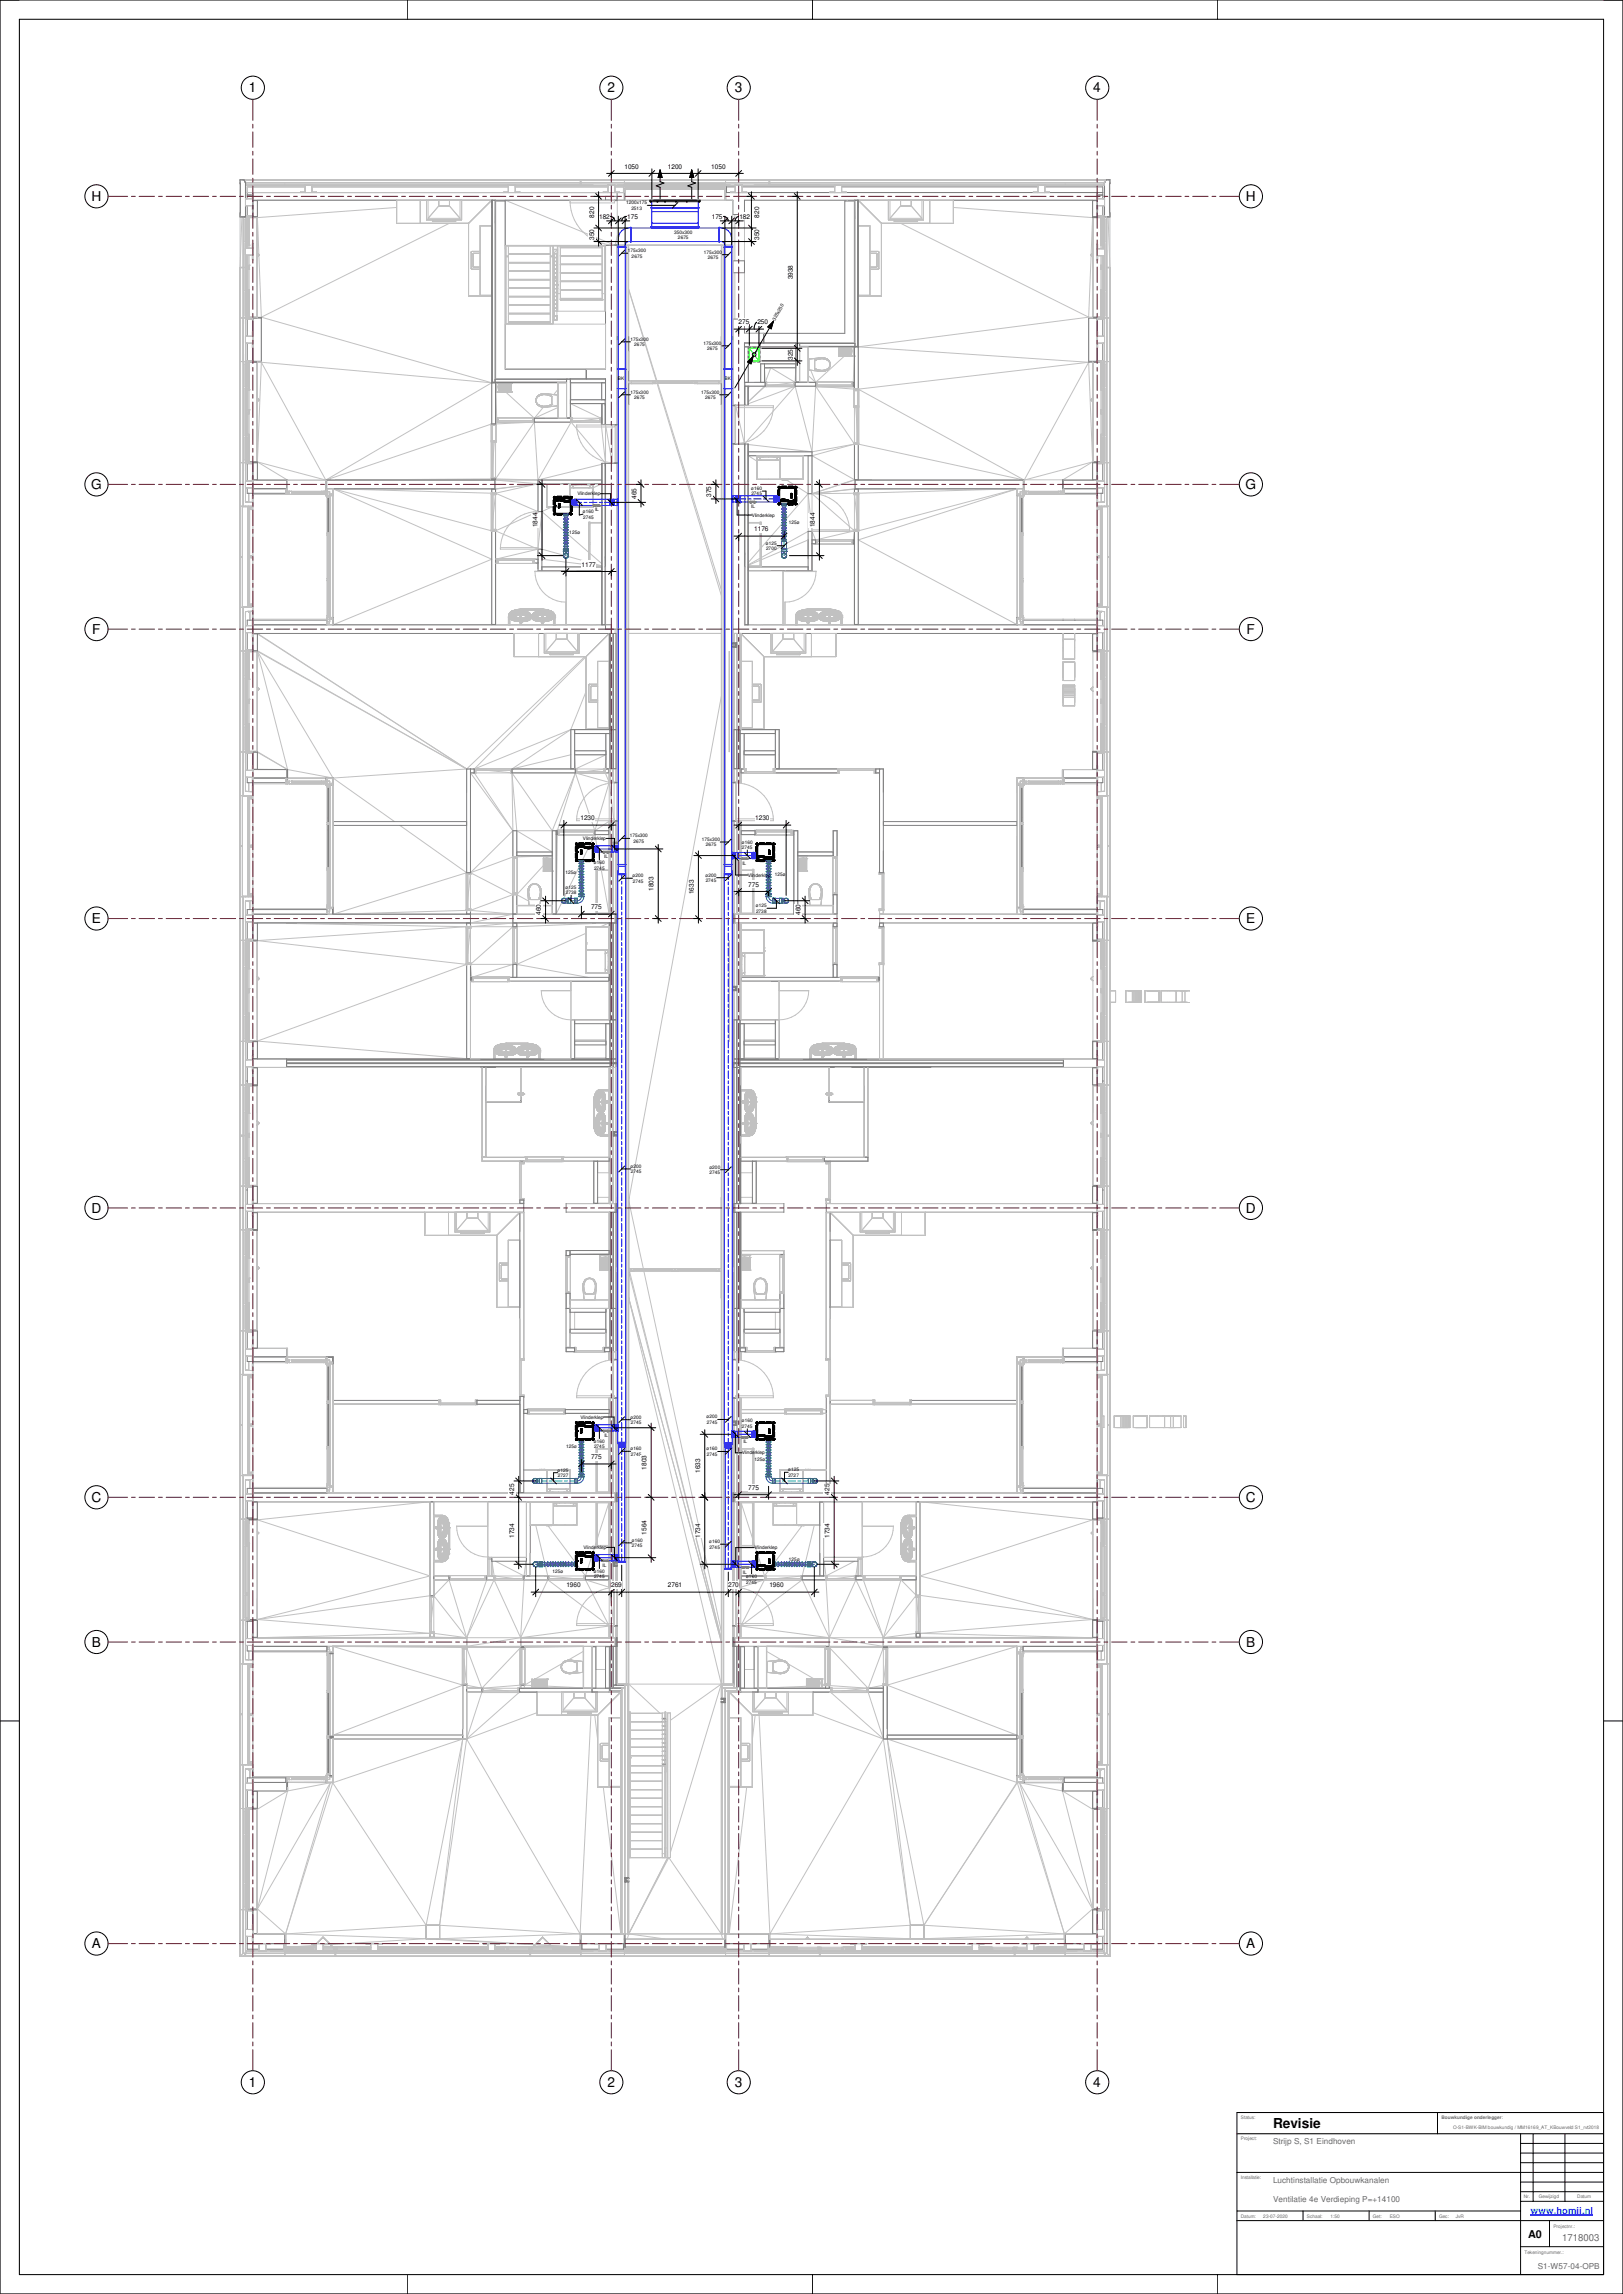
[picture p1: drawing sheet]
<svg xmlns="http://www.w3.org/2000/svg" width="841mm" height="1189mm" viewBox="0 0 841 1189" stroke-linecap="round" stroke-linejoin="round" font-family="sans-serif">
<defs><g id="words">
<g font-size="7.1">
<text x="129" y="48">1</text>
<text x="315" y="48">2</text>
<text x="381" y="48">3</text>
<text x="567" y="48">4</text>
<text x="47" y="104">H</text>
<text x="646" y="104">H</text>
<text x="47" y="253">G</text>
<text x="645" y="253">G</text>
<text x="48" y="328">F</text>
<text x="646" y="328">F</text>
<text x="48" y="478">E</text>
<text x="646" y="478">E</text>
<text x="47" y="628">D</text>
<text x="646" y="628">D</text>
<text x="47" y="778">C</text>
<text x="646" y="778">C</text>
<text x="48" y="853">B</text>
<text x="646" y="853">B</text>
<text x="48" y="1010">A</text>
<text x="646" y="1010">A</text>
<text x="129" y="1082">1</text>
<text x="315" y="1082">2</text>
<text x="381" y="1082">3</text>
<text x="567" y="1082">4</text>
<text x="660" y="1103">Revisie</text>
</g>
<text font-size="5.6" x="792" y="1160">A0</text>
<text font-size="5" fill="#666" x="809" y="1161">1718003</text>
<text font-size="4.9" fill="#007fff" x="793" y="1147">www.homij.nl</text>
<g font-size="4.2" fill="#666">
<text x="660" y="1111">Strijp S, S1 Eindhoven</text>
<text x="660" y="1131">Luchtinstallatie Opbouwkanalen</text>
<text x="660" y="1141">Ventilatie 4e Verdieping P=+14100</text>
<text x="797" y="1176">S1-W57-04-OPB</text>
</g>
<g font-size="3.4">
<text x="324" y="87">1050</text>
<text x="346" y="87">1200</text>
<text x="369" y="87">1050</text>
<text x="308" y="113" transform="rotate(-90 308 113)">820</text>
<text x="310" y="113">182</text>
<text x="325" y="113">175</text>
<text x="369" y="113">175</text>
<text x="383" y="113">182</text>
<text x="393" y="113" transform="rotate(-90 393 113)">820</text>
<text x="308" y="124" transform="rotate(-90 308 124)">350</text>
<text x="393" y="124" transform="rotate(-90 393 124)">350</text>
<text x="411" y="145" transform="rotate(-90 411 145)">3938</text>
<text x="383" y="168">275</text>
<text x="392" y="168">250</text>
<text x="411" y="187" transform="rotate(-90 411 187)">325</text>
<text x="369" y="258" transform="rotate(-90 369 258)">375</text>
<text x="330" y="258" transform="rotate(-90 330 258)">465</text>
<text x="278" y="273" transform="rotate(-90 278 273)">1844</text>
<text x="391" y="275">1176</text>
<text x="422" y="273" transform="rotate(-90 422 273)">1844</text>
<text x="301" y="294">1177</text>
<text x="301" y="425">1230</text>
<text x="391" y="425">1230</text>
<text x="339" y="462" transform="rotate(-90 339 462)">1803</text>
<text x="388" y="459">775</text>
<text x="360" y="463" transform="rotate(-90 360 463)">1633</text>
<text x="306" y="471">775</text>
<text x="280" y="474" transform="rotate(-90 280 474)">460</text>
<text x="415" y="474" transform="rotate(-90 415 474)">460</text>
<text x="306" y="756">775</text>
<text x="335" y="762" transform="rotate(-90 335 762)">1803</text>
<text x="363" y="763" transform="rotate(-90 363 763)">1633</text>
<text x="388" y="772">775</text>
<text x="266" y="775" transform="rotate(-90 266 775)">425</text>
<text x="430" y="775" transform="rotate(-90 430 775)">425</text>
<text x="266" y="797" transform="rotate(-90 266 797)">1734</text>
<text x="335" y="795" transform="rotate(-90 335 795)">1564</text>
<text x="363" y="797" transform="rotate(-90 363 797)">1734</text>
<text x="430" y="797" transform="rotate(-90 430 797)">1734</text>
<text x="293" y="823">1960</text>
<text x="317" y="823">269</text>
<text x="346" y="823">2761</text>
<text x="377" y="823">270</text>
<text x="399" y="823">1960</text>
</g>
<g font-size="2.5">
<text x="402" y="166" transform="rotate(-60 402 166)">325x250</text>
<text x="320" y="197">BK</text>
<text x="375" y="197">BK</text>
<text x="299" y="257">Vlinderklep</text>
<text x="389" y="263">IL</text>
<text x="308" y="265">IL</text>
<text x="390" y="268">Vlinderklep</text>
<text x="409" y="272">125ø</text>
<text x="295" y="277">125ø</text>
<text x="302" y="435">Vlinderklep</text>
<text x="313" y="445">IL</text>
<text x="385" y="448">IL</text>
<text x="293" y="453">125ø</text>
<text x="387" y="454">Vlinderklep</text>
<text x="402" y="454">125ø</text>
<text x="301" y="735">Vlinderklep</text>
<text x="313" y="745">IL</text>
<text x="385" y="748">IL</text>
<text x="293" y="751">125ø</text>
<text x="384" y="754">Vlinderklep</text>
<text x="391" y="757">125ø</text>
<text x="302" y="803">Vlinderklep</text>
<text x="391" y="803">Vlinderklep</text>
<text x="409" y="809">125ø</text>
<text x="286" y="815">125ø</text>
<text x="312" y="812">IL</text>
<text x="385" y="816">IL</text>
</g>
<g font-size="2.5" fill="#666">
<text x="643" y="1098">Status:</text>
<text x="747" y="1098">Bouwkundige onderlegger:</text>
<text x="753" y="1103">O-S1-BWK-BIM bouwkundig / MM16169_AT_KBouwveld S1_rvt2018</text>
<text x="643" y="1109">Project:</text>
<text x="643" y="1129">Installatie:</text>
<text x="797" y="1139">Gewijzigd</text>
<text x="817" y="1139">Datum</text>
<text x="643" y="1150">Datum:</text>
<text x="655" y="1149">23-07-2020</text>
<text x="677" y="1150">Schaal:</text>
<text x="689" y="1149">1:50</text>
<text x="711" y="1150">Get:</text>
<text x="720" y="1149">ESO</text>
<text x="746" y="1150">Gec:</text>
<text x="754" y="1149">JvR</text>
<text x="805" y="1155">Projectnr.:</text>
<text x="790" y="1168">Tekeningnummer.:</text>
</g>
<g font-size="2.4">
<text x="324" y="106">1200x175</text>
<text x="327" y="109">2513</text>
<text x="349" y="121">350x300</text>
<text x="351" y="124">2675</text>
<text x="325" y="131">175x300</text>
<text x="365" y="131">175x300</text>
<text x="327" y="133">2675</text>
<text x="367" y="134">2675</text>
<text x="327" y="177">175x300</text>
<text x="329" y="179">2675</text>
<text x="364" y="179">175x300</text>
<text x="366" y="181">2675</text>
<text x="327" y="204">175x300</text>
<text x="329" y="207">2675</text>
<text x="363" y="204">175x300</text>
<text x="365" y="207">2675</text>
<text x="389" y="254">ø160</text>
<text x="389" y="257">2745</text>
<text x="302" y="266">ø160</text>
<text x="302" y="269">2745</text>
<text x="397" y="282">ø125</text>
<text x="397" y="285">2700</text>
<text x="326" y="434">175x300</text>
<text x="328" y="437">2675</text>
<text x="364" y="436">175x300</text>
<text x="384" y="437">ø160</text>
<text x="366" y="439">2675</text>
<text x="384" y="440">2745</text>
<text x="308" y="448">ø160</text>
<text x="308" y="451">2745</text>
<text x="328" y="455">ø200</text>
<text x="366" y="454">ø200</text>
<text x="293" y="461">ø125</text>
<text x="328" y="457">2745</text>
<text x="366" y="457">2745</text>
<text x="293" y="463">2738</text>
<text x="392" y="470">ø125</text>
<text x="392" y="473">2738</text>
<text x="327" y="605">ø200</text>
<text x="368" y="606">ø200</text>
<text x="327" y="608">2745</text>
<text x="368" y="608">2745</text>
<text x="327" y="735">ø200</text>
<text x="327" y="738">2745</text>
<text x="366" y="735">ø200</text>
<text x="366" y="738">2745</text>
<text x="384" y="737">ø160</text>
<text x="384" y="740">2745</text>
<text x="308" y="748">ø160</text>
<text x="308" y="751">2745</text>
<text x="327" y="752">ø160</text>
<text x="327" y="754">2745</text>
<text x="366" y="752">ø160</text>
<text x="366" y="754">2745</text>
<text x="289" y="763">ø125</text>
<text x="289" y="765">2727</text>
<text x="408" y="763">ø125</text>
<text x="409" y="765">2727</text>
<text x="327" y="799">ø160</text>
<text x="327" y="802">2745</text>
<text x="367" y="800">ø160</text>
<text x="368" y="803">2745</text>
<text x="308" y="815">ø160</text>
<text x="308" y="818">2745</text>
<text x="387" y="818">ø160</text>
<text x="387" y="821">2745</text>
</g>
<text font-size="2.4" fill="#666" x="790" y="1139">Nr.</text>
</g></defs>
<g fill="#00f">
<path d="M317 438h2v4h-2z"/>
<path d="M316 259h2v3h-2z"/>
<path d="M317 806h2v3h-2z"/>
<path d="M380 809h2v3h-2z"/>
<path d="M380 442h2v3h-2z"/>
<path d="M381 257h3v3h-3z"/>
</g>
<g fill="#7f7f7f">
<path d="M308 262h2z"/>
<path d="M307 262h1z"/>
<path d="M310 262h1z"/>
</g>
<path d="M308 262h3" fill="none" stroke="#7f7f7f" stroke-width=".52"/>
<path d="M313 441h2" fill="none" stroke="#7f7f7f" stroke-width=".52"/>
<g fill="#7f7f7f">
<path d="M312 441l1 1z"/>
<path d="M315 441l1 1z"/>
</g>
<path d="M312 442h3" fill="none" stroke="#7f7f7f" stroke-width=".52"/>
<path d="M313 442h2" fill="none" stroke="#7f7f7f" stroke-width=".52"/>
<g fill="#7f7f7f">
<path d="M315 442h1z"/>
<path d="M312 442h1z"/>
</g>
<path d="M312 442h3" fill="none" stroke="#7f7f7f" stroke-width=".52"/>
<g fill="#7f7f7f">
<path d="M385 445h2z"/>
<path d="M384 445h1z"/>
<path d="M387 445h1z"/>
</g>
<path d="M317 738h2v4h-2z" fill="#00f"/>
<path d="M313 741h2" fill="none" stroke="#7f7f7f" stroke-width=".52"/>
<g fill="#7f7f7f">
<path d="M312 741l1 1z"/>
<path d="M315 741l1 1z"/>
</g>
<path d="M313 742h2" fill="none" stroke="#7f7f7f" stroke-width=".52"/>
<g fill="#7f7f7f">
<path d="M315 742h1z"/>
<path d="M312 742h1z"/>
</g>
<path d="M380 742h2v3h-2z" fill="#00f"/>
<g fill="#7f7f7f">
<path d="M385 745h2z"/>
<path d="M384 745h1z"/>
</g>
<path d="M384 745h3" fill="none" stroke="#7f7f7f" stroke-width=".52"/>
<g fill="#7f7f7f">
<path d="M385 745h2z"/>
<path d="M384 745h1z"/>
<path d="M387 745h1z"/>
</g>
<path d="M384 745h3" fill="none" stroke="#7f7f7f" stroke-width=".52"/>
<g fill="#7f7f7f">
<path d="M389 260h2z"/>
<path d="M391 260h1z"/>
<path d="M388 260h1z"/>
<path d="M389 260v1z"/>
<path d="M313 809h2z"/>
<path d="M312 809h1z"/>
</g>
<path d="M312 809h2" fill="none" stroke="#7f7f7f" stroke-width=".52"/>
<g fill="#7f7f7f">
<path d="M313 809h2z"/>
<path d="M312 809h1z"/>
<path d="M313 809h1z"/>
<path d="M314 809h1z"/>
<path d="M385 812h2z"/>
<path d="M387 812h1z"/>
<path d="M384 812h1z"/>
<path d="M385 812v1z"/>
<path d="M387 812v1z"/>
</g>
<g fill="none" stroke="#c1c1c1" stroke-width=".52">
<path d="M124 95h1M125 95h.1M125 95l-1 15zM126 93h-2v45M126 93h.1M126 93l1 2M127 93h298M127 93v2M127 93h.1M127 95h.1M127 95v17h-3M127 95v1v-1"/>
<path d="M127 95v1h180M131 100h25M158 96v4M162 96v4M164 100h97M263 96v4M267 96v4M269 100h44M301 95h.1M320 96h4M321 100h3M324 95h52"/>
<path d="M324 98h52M376 98v6M376 96h2M376 100h.1M381 97v-1h4v1M391 96h147M399 95h.1M433 96v1M436 96v1M572 95v1h-31M572 95h.1M572 95v1v-1"/>
<path d="M572 95v17h3M573 93l-1 2M573 93h-148M573 93h.1M573 93h2v45M575 95v15M575 95h.1M125 112l-1 26M126 112v26M126 112h.1M127 112h.1M127 107h1"/>
<path d="M127 103h1M129 113v13M131 112v1M133 113l1 19M205 104h-72v9M205 108l-72 5M233 116l-98 48M257 104h.1M257 104v93M257 104v12M262 104h54M262 104v25"/>
<path d="M262 104l56 23M323 104h1M380 104h.1M381 111v24M386 104v64M439 104h.1M443 104v74M443 104h.1M443 104v9M445 117h6v36h-6zM445 104h121v9M445 104v3"/>
<path d="M445 104l12 12M457 116v37M460 104v10h19v-10M461 104v9M461 113h17M463 115h12M463 114v1M464 114v1M464 115h11M464 115h-1M467 107l-6 6M467 107h5"/>
<path d="M467 104v3M467 116l97 48M472 107l6 6M472 104v3M475 114v1M478 104v9M482 104v12M494 104v12h-37M494 108l72 5M566 113l-1 19M569 112v1M570 113v13"/>
<path d="M571 103h1M571 107h1M573 112h.1M574 112v26l-1-8M574 112l1 26M575 110h.1M124 138h2M126 138h.1M126 139h.1M126 139h-2v149h2M126 139v26M134 132l1 32"/>
<path d="M262 127h56M262 133h1M262 127h25v41h-25zM263 132h22M263 136h22M263 127v41M285 133h2M285 127v41M287 129h2v37h-2zM289 129l-2 2h2M314 127v26M319 127h1h-1"/>
<path d="M320 130v1M320 122l-1 5M451 130h4M451 131h3M454 131h.1M454 131v1M454 132h.1M454 138l-3 1M454 132v6M454 138h.1M455 130h.1M455 139l-4 1"/>
<path d="M455 139h.1M455 130v1M455 131h.1M455 131v8M565 132l-1 32M573 139h2v149h-1M573 138h2M574 139v26M129 151v13M263 145h22M263 149h22M263 158h22"/>
<path d="M263 154h22M263 140h22M285 141h-22M285 149h-22M288 150h.1M288 150h1M289 148h.1M289 150h.1M289 148v2M326 150l14 47M381 141v24M445 154h12"/>
<path d="M570 151v13M126 165h.1M127 165v3M128 174h-1v4h1M131 165h.1M135 164l120 34M135 165v23M263 163h22M263 167h22M263 162h22M285 167h-22M287 166h2"/>
<path d="M287 164h2M287 161v3h2M386 173h10M388 180v18M394 180h18v9h-18v9h-3M414 178h4M435 180v5M435 180v4M435 180h.1M435 180v4h6M435 180h6M441 180h.1"/>
<path d="M441 180v5M441 180l1 5M442 180h.1M442 180l1 5M442 180v5M443 180h.1M443 180v5M443 180h-8M443 180v18h-2h1M443 180l-1 18M443 178h.1M445 180v22"/>
<path d="M445 180l119 8M564 164l-119 16M564 165v23M569 165h.1M571 174h1v4h-1M572 165v3M573 165h.1M126 187v53M126 187h.1M127 183v4M129 188v13M131 187v1"/>
<path d="M135 188l34 61M135 188l-2 51M135 188l120 10M255 198v22M255 198l-86 51M257 198v21M257 198v19h1M257 198v1M257 199h.1M257 199v4M257 199h8M258 199l-1 4"/>
<path d="M258 199h7M258 199h.1M258 199v4M258 199l1 4M259 199v4M259 199h6v4M259 199h5M259 199v3M259 200h5M259 200v2M259 200v2v-2M264 200v2h-4"/>
<path d="M264 200v2h-5M264 200h-5M264 200v2M264 199h-5v3h5M264 199v3M264 199v4M264 199l1 4M265 199h-7M265 199v4M265 199h-6M265 199h.1M294 196l-37 1"/>
<path d="M294 196v1M294 196l-5 1M294 196l-1 1M296 198h16v9h-16zM304 191h10M320 187v3M340 199l34 110M341 199l33 107M380 197v2M386 198v96M397 198v2M399 191h-3l1 7"/>
<path d="M399 191l-2 7M399 191l13 7M412 198v2M412 198l-15 2M412 198h2M412 198h.1M412 191h-16v7h27M412 191v7M414 198h-2M414 198h5M419 189h.1M419 198h4"/>
<path d="M419 195l4 3M420 192l3 6M423 198v2M435 184h6M435 185h.1M435 185h8M435 184h.1M435 184v1M435 181v3h6M435 181h6v3M436 184h4M436 181v3"/>
<path d="M436 181h4M436 181h4v2v-2M436 183l4 1M436 181v2M436 183h4M436 182v1h4M436 182h4v1h-4zM436 182h3M436 182h2M437 185h4M437 182h1M437 182h-1"/>
<path d="M438 182h-2h1M438 182h-1M438 185l-15 13M438 182v1M438 182l-2 1h2M438 182h.1M438 183h.1M438 183h1M438 182l1 1M438 182h1M439 182v1h-3h2M439 182h-1"/>
<path d="M440 182v1M440 181v2M440 181h-4v2h4M440 181v3M440 184h-5M440 181l1 3M441 181h-6v3M441 184h-6h6M441 181v3M441 180v4M441 181h-6M441 184h-6"/>
<path d="M441 180h-6v4M441 180h-6M441 185h.1M441 184h.1M442 198l1 4M442 185h.1M443 185h.1M564 188l-33 61M564 188l2 51M564 188l-119 14M569 187v1M570 188v13"/>
<path d="M572 183v4M573 187h.1M574 187v53M257 220h-2l-86 29M257 203h8M257 203h.1M257 219v1M258 219h-1M258 219h-1v1M258 203h.1M258 203h7M259 203h6"/>
<path d="M259 203h5M259 202h5M260 200h3v2M260 200v2M260 202h3M260 200h3M260 200v1M260 201h1M260 200v1h3l-3 1M261 201h.1M261 201h-1M261 201h1"/>
<path d="M262 201h-2M262 201h.1M262 201h1h-1M262 203l15 14M262 201h1M263 201h-1M263 200l-1 1M263 200h-3l1 1M263 200v2M264 200h-4v2M264 202l-5 1M265 203h-7"/>
<path d="M265 203h.1M273 219l-16 1M276 219h36M277 217h-1h6M277 217v2M277 219l-20 29M277 219l2 30M282 211l-5 6M289 211l-12 6M289 202l-2 3M289 217h-12M295 217h17"/>
<path d="M296 217h-2h2M296 217h.1M296 209v8M296 209h16M296 209l15 8M296 217v2M296 219l18 21M296 219l-17 30M311 217v2M311 217l-15 2M311 219h1M311 219l3 21"/>
<path d="M312 216l-1 1M314 220h.1M314 209v1M314 207v87M381 210v20M381 210h5M381 210v20h5M381 210l5 20M386 200v10M386 209v1M386 210h.1M388 200h.1"/>
<path d="M388 200h8M388 200v2M396 200h.1M396 200h27M397 200h-1M397 200l-9 8 8-8M412 200l-24 9M412 200l-26 30M412 200l9 34M423 200l20 30M423 200l-2 34M425 200l18 2"/>
<path d="M442 200h1v2M443 210v70h-1M443 202h2M443 210l2 20M445 202l86 47M445 210v39M126 240h.1M127 240v4M129 226v13M131 240h.1M133 236v1M133 239v10h179"/>
<path d="M133 239l36 10M133 239l16 10M255 229v20M256 229l-1 19M257 229v61M314 220h3v20M314 220l3 20M319 220v20M386 230v1M386 230h.1M388 234h33M388 230l33 4"/>
<path d="M419 236h-31l4 3M421 234v46h2M443 230h2M443 230l-22 6 22 13M443 230l-22 4M445 230l86 19M566 239l-35 10M566 236v1M569 240h.1M570 226v13M572 240v4M573 240h.1"/>
<path d="M127 259v1h2M148 253h1M169 249h.1M169 253h3v4M170 258h.1M170 258v18v-18M173 253v71M173 253h84M173 253l84 3M173 253l82 22M173 253l82 37-82 34M173 253h82"/>
<path d="M255 253v71h-82M255 248l-86 1M255 248h2M255 249h24M255 249l24 2M257 256l-2 19M257 256l22 9M257 248l22 1M257 253h-2M279 249v36M279 251l-22 2M279 251l-22 5"/>
<path d="M281 251h1M312 241l-33 8M312 251l-5 2M314 240h3M314 240v1M314 240h.1M407 249l12 7M419 256v19M419 256h2M419 256l-24 28M419 256l2 19M421 256l22 19"/>
<path d="M443 256l2 19M443 256h-22M443 249l-22 7M443 249h2M443 253h2v71h85M443 253l-22 3M445 249h-2M527 253l-84 3M527 253l-82 22M527 253l-82 27 82 44M527 253v4M529 258h.1"/>
<path d="M529 258h1M529 258v18h1v-18M530 258h.1M531 253h-88M531 249h.1M531 249h-88M551 249l15-10v10zM551 253h.1M571 249h1v4h-1M572 259v1h-1M126 262v1M127 262v1"/>
<path d="M255 275h2M257 275l22 10M279 265l-22 10M279 265h2M281 265l-2 20M281 265l24 21M281 265v20M286 263l-5 2M419 275h2M419 275l-24 14M421 275l2 5M423 280h.1"/>
<path d="M443 275h2M443 275l-19 5M443 275l-1 5M443 275h-22M572 262v1M573 262v1M574 262v1M126 289h-2v149h2M257 290h1M279 285v5h-3M279 285l-22 5M279 285h2"/>
<path d="M281 290l24 3M281 285l24 6M281 294h24M306 287l6 5M306 292l5 1M306 293h2M306 294h6M311 294h1M314 294h.1M314 288v6M386 294h.1M386 287v7"/>
<path d="M386 293v1M388 294h6M394 285l-6 7M394 289l-6 4M394 290l-6 3M394 294h25M419 289v-9l-24 10M574 289h1v149h-1M126 315h.1M127 315h.1M129 317h-2v3M263 319h.1"/>
<path d="M263 319h5M264 318h.1M264 318l-1 1M264 318v1M264 319h.1M264 318h1M264 319h1M265 318h.1M265 318l-1 1M265 318v1M265 317h.1M265 319h.1"/>
<path d="M265 317l-1 1M265 317v1M265 318h1M265 317h1M265 319h1M266 317h.1M266 317h-1M266 318h-1M266 318h.1M266 318v1M266 318l-1 1M266 317l-1 1"/>
<path d="M266 319h.1M266 317v1M266 319h1M266 318h1M267 318h.1M267 318l-1 1M267 318h-1M267 319h.1M267 319h-1M267 318v1M267 317h.1M267 319h1"/>
<path d="M268 316h.1M268 316l-3 1M268 316l-2 1M268 316v1M268 317h.1M268 317l-2 1M268 317h-2M268 317h2h-2M268 317h2l-2 1M268 317v1M268 317l-1 1M268 318l2-1-2 1"/>
<path d="M268 318h.1M268 318h-1M268 318l-1 1M268 318l1 1M268 318h2l-1 1M269 319h.1M269 319h-2M269 319h-1M269 316h.1M270 316h.1M270 316h-2M270 316l-2 1"/>
<path d="M270 318h-2M270 316v3h-1M270 317h-2M270 319h-1M281 316h.1M281 316h2M281 316l2 1M281 318h2M281 316v3h1M281 318h1M281 317h2M282 316h.1"/>
<path d="M282 319h1M282 319h.1M282 319h2M282 319h-1h1M282 318v1M282 318l2 1M282 318h-1l1 1M283 318h-1M283 318l1 1M283 318h.1M283 318h1M283 318l-2-1 2 1"/>
<path d="M283 317h-2l2 1M283 317v1M283 317l1 1M283 317l2 1M283 317h.1M283 317h-2h2M283 317h2M283 316l2 1M283 316v1M283 316h.1M283 316l3 1M283 319h4"/>
<path d="M284 319h-1M284 319h.1M284 317h.1M284 318v1M284 318h.1M284 318h1M284 319h1M285 319h-1M285 318h.1M285 319h.1M285 318v1M285 318l-1 1"/>
<path d="M285 318h-1M285 317v1M285 317l1 1M285 317h.1M285 318h1M285 317h1M286 318h-1M286 318l-1 1M286 318v1M286 317h.1M286 317h-1M286 318h.1"/>
<path d="M286 319h-1M286 317v1M286 318l1 1M286 317l1 1M286 319h.1M287 318v1M287 318h.1M287 318h-1M287 319h.1M287 319h-1M412 318h.1M412 318v1h4"/>
<path d="M412 318v1h1M412 318l1 1M413 319h.1M413 318h.1M413 318v1M413 318h-1M413 318h1M413 317h.1M413 317v1M413 319h1M413 317h1M414 319h.1"/>
<path d="M414 319h-1M414 317h.1M414 317l-1 1M414 318l-1 1M414 318h.1M414 318v1M414 317v1M414 317h-1M414 319h1M414 318h1M414 318l1 1M414 317h1"/>
<path d="M415 317h.1M415 317h-1M415 317l-1 1M415 318h.1M415 318h-1M415 319h.1M415 317v1M415 318v1M415 319h1M415 318h1M416 319h.1M416 319h-1"/>
<path d="M416 318v1M416 318l-1 1M416 317h.1M416 316h.1M416 316l-2 1M416 316h3h-3M416 316h1M417 316h.1M417 316l-2 1M417 316l-3 1M417 316v1M417 317h-2"/>
<path d="M417 317h.1M417 317l-2 1M417 317h2h-2M417 317h2l-2 1M417 317v1M417 318l2-1-2 1M417 318h.1M417 318h-1M417 318h-2M417 318l-1 1M417 318v1M417 318h2l-2 1"/>
<path d="M417 319h.1M417 319h-1M418 316h.1M419 318h-2M419 316h.1M419 316h-2M419 316l-2 1M419 316h-3M419 316v3h-2M419 319h-2M430 316h.1M430 316h2"/>
<path d="M430 316l2 1M430 318h2M430 316v3h1M430 318h1M430 319h1M430 317h2M431 319h1M431 319h.1M431 318l1 1M431 318l2 1M431 318h-1l1 1M431 318v1"/>
<path d="M432 318l1 1M432 318h-1M432 318h1M432 318l-2-1 2 1M432 318h.1M432 317h-2l2 1M432 317l1 1M432 317v1M432 317h.1M432 317l2 1M432 317h-2h2M432 317h2"/>
<path d="M432 317l-2-1 2 1M432 316h.1M432 316l2 1M432 316v1M432 316h-2h2M432 319h4M432 319h.1M433 317h.1M433 319h-1M433 319h.1M433 318v1M433 318h.1"/>
<path d="M433 318h1M433 319h1M433 318l1 1M434 318h-1M434 318h.1M434 319h-1M434 319h.1M434 317v1M434 317l1 1M434 318v1M434 317h.1M434 317h1"/>
<path d="M434 318h1M434 318l1 1M435 319h-1M435 318h-1M435 318v1M435 317h.1M435 317v1M435 317l-1 1M435 318h.1M435 319h.1M435 317l1 1M435 318l1 1"/>
<path d="M436 319h.1M436 319h-1M436 318v1M436 318h.1M436 318h-1M571 317h1v3M572 315h.1M573 315h.1M574 315h.1M126 337v53M126 337h.1M127 335v2"/>
<path d="M129 338v13M131 337v1M133 340h.1M133 338l16 61M133 338l40 65M133 338l109 61M133 337l109 62M133 329l109 70M172 320v4h-3M305 324h.1M306 324h2M309 324h.1"/>
<path d="M319 326v2h1M320 326v547M320 328h.1M320 328v5M320 328v7M326 328h48M380 325h.1M380 328h.1M380 328h1M380 328v545h-54M380 328v1M391 324h.1"/>
<path d="M392 324h2M395 324h.1M527 320v4M551 321h.1M551 331h6M551 328v14h6v-14M557 321h.1M569 337v1M571 324h1v4h-1M572 335v2M573 337h.1M574 337v53"/>
<path d="M303 340l-61 59M304 340l-58 59M304 358l-8 20M551 355h6v11h-6zM551 343h6M551 355h6M551 358h6M551 357h6M551 343h6v10h-6zM551 359h6M551 356h6M551 360h6"/>
<path d="M129 376v14M296 378v20M296 378l-31 21M296 378l-50 21M316 378h-20M374 361l-48 261M551 361h6M126 390h.1M127 390v6M131 390h.1M133 390l16 9M133 399h16"/>
<path d="M149 399v4M149 399l24 4M242 399v12M242 399h74M242 399l-69 4M242 399l-109-71v71h16M246 399v2l20 30M246 399l19 2M265 399v2M296 398h2M296 398l-31 1M296 398l2 1"/>
<path d="M296 391l-31 8M298 380h16v9h-16zM298 391h16M298 391v7M298 391v8M298 398v1M298 399v2M314 399v2l2 4M314 399l-16 2M314 398h2M314 398v1M314 398l2 1"/>
<path d="M314 391v7M314 391v8M314 391l-16 8M316 398v76M316 398v3M316 398v1M386 380h16v9h-16zM569 390h.1M571 399h1v4h-1M572 390v6M573 390h.1M126 412v1"/>
<path d="M127 403v7h2M127 412v1M148 403h1M149 403h24M170 408v18zM172 407v63M173 403v71M173 403l31 23M244 401v73h-2M244 401h72M244 401l22 30M265 401l1 30"/>
<path d="M265 401l3 30M265 401l21 30M298 401l18 4M298 401l10 30M298 401l-12 30M298 401l-9 30M316 401v4M316 405h2v21M316 405l2 21M316 405l-8 26M527 407v63M529 408h1v18h-1z"/>
<path d="M551 403h.1M572 403v7h-1M572 412v1M573 412v1M574 412v1M126 439h-2v149h2M207 428l35 24M266 431v14M266 431h23M266 431l-22 21M268 431v10M268 431l18 11"/>
<path d="M286 431v11M289 431l-1 43M290 433h-2v41M308 433h7M308 432v1M308 431h7M308 433l4 18M308 433l-20 41M308 431v2M315 433l1 18M315 431v2M316 426h2"/>
<path d="M316 426l-1 5M316 426l-1 7M316 426l-8 5M574 439h1v149h-2M170 450v-23v23M170 450h.1M242 452h2M242 452l-69 22M242 441v33M244 452l-2 20M244 452l22 12M268 444h-2l-22 8"/>
<path d="M268 444v1M268 444h18M268 442h18M282 451h.1M282 451h4M282 444v8M282 444h4M282 449l-14 15M282 444h.1M282 445h4h-4M282 445h.1M282 444h-14"/>
<path d="M282 445v6M282 452h.1M282 452h4M282 451v-6v7M282 445v6h4M282 445h4M282 445h3M283 451h2M283 446h2M283 450l2 1M283 446v5M283 446h2v4h-2z"/>
<path d="M283 446h2v4M283 446v4M283 450h2M283 446h2l-1 4M283 447h1M284 448h.1M284 448v1M284 448v2v-1M284 449h.1M284 448v-1v1M284 449v1M284 447v1"/>
<path d="M284 448v2M284 447h-1v3M284 447v3M285 450h-2M285 446v4M285 446h-2v5M285 446v5M285 451h-3h3M285 445l-3 1M285 445v6M286 445l-1 6M286 445v6"/>
<path d="M286 445h-4M286 445v6h-4v-6M286 445h.1M286 452h.1M286 451h-4M286 445v7M286 451h.1M286 444v30h2M286 444l-4 1M312 451l4 22v-22M384 452v6M413 451h.1"/>
<path d="M413 451h5M413 444h5M413 444v8M413 444l5 1M413 452h.1M413 452h5M414 451h4M414 445v7M414 452h.1M414 445h4v7M414 445h4M414 445h.1"/>
<path d="M414 445v6M414 445h3M414 451h3M414 445l3 1M414 446v5M414 446l1 4M415 450h2M415 447h1M415 447h1v3M415 447v3M415 447v1M415 448h.1"/>
<path d="M415 448v2M415 448v1M415 449h1M415 449v1M416 447v1M416 449v1M416 448h-1M416 448h.1M416 449h.1M416 448v1M416 448v2M416 450h-1"/>
<path d="M416 446h-1v4M416 446v4M416 446h-1v4h1M417 446l-1 4M417 446v4h-2M417 446h-2v4M417 446v5M417 450l-3 1M417 446h-2M417 446h-3v5M417 445v6M417 451h-3"/>
<path d="M417 445h-3M418 445l-1 6M418 445v6M418 445h-4M418 452h.1M418 451l-4 1M418 451h.1M418 444h.1M418 444v8M418 445h.1M418 445h-5l1 6M418 445h-5v6"/>
<path d="M529 450h.1M529 450h1M530 450v-23h-1v23M530 450h.1M126 465h.1M127 465h.1M129 467h-2v4M133 478v71h111M133 478h183M133 478l109 2M172 474h-3M242 472h2"/>
<path d="M242 472l-69 2M242 474h26M244 474h22M244 472l22 2M244 478v29h1h-1M244 478h-2v71h2M244 478h24v3v-1M266 478l-22 2-2 20M266 464h2M266 464l-22 8M266 474h2h-95M266 464v-1v18"/>
<path d="M266 474l-22 4M268 464l6 3M268 474h-2M268 463v11M288 474h21h-23M310 474h6M316 473v1M316 478v31h-53M316 478l-5 2M316 478l-48 2M384 471v2M527 474h3"/>
<path d="M571 467h1v4M571 474h1v4h-1M572 465h.1M573 465h.1M574 465h.1M126 487v53M126 487h.1M127 486v1M131 487h.1M133 487h-4v14M133 487l109 13M242 480h26"/>
<path d="M242 480l-109 7M242 500h26M242 500l-109 40M266 480l-22 20v7M268 499v8M268 500l37 7M304 484l-36 16M569 487h.1M572 486v1M573 487h.1M574 487v53M244 507l22-7v-1v8h-3"/>
<path d="M244 507v2h1M263 507h1M263 508h1M264 508h-1M126 540h.1M127 540v7M129 526v14h4M131 540h.1M133 537h.1M133 540l111 9M298 531v8h16v-8M386 531v8h16v-8"/>
<path d="M569 540h.1M572 540v7M573 540h.1M127 555v7M256 544h1M256 544h4M256 544h.1M256 543v1M256 543h.1M256 543h1M257 544h.1M257 544h-1"/>
<path d="M257 543h.1M257 543l-1 1M257 543v1M257 542l-1 1M257 542v1M257 542h.1M257 543h1M257 544h1M258 542h.1M258 543h-1M258 542h-1M258 543v1"/>
<path d="M258 543h.1M258 543l-1 1M258 544h.1M258 542l-1 1M258 542v1M258 543h1M258 544h1M259 543h.1M259 543h-1M259 544h1M259 543v1M259 543l-1 1"/>
<path d="M259 544h.1M259 544h-1M260 542h.1M260 544h.1M260 541h2v3h-1M260 541h.1M260 541l-2 1M260 541h2h-2M260 541v1M260 542h-2M260 542l-2 1M260 542l-1 1"/>
<path d="M260 542h2h-2M260 542h2l-1 1M260 542l1 1M261 543l1-1-1 1M261 543h.1M261 543h-2M261 543l-2 1M261 543h1l-1 1M261 543v1M261 543l-1 1M261 544h1h-1M261 544h.1"/>
<path d="M261 544h-1M262 541h.1M262 541l-2 1M262 541h-2M262 543h-1M262 542h-2M273 541h.1M273 541l2 1M273 543l3 1M273 543h2M273 542h2M273 541h3"/>
<path d="M274 541h.1M275 544h1M275 544h-2h2M275 543v1M275 543l1 1M275 543h-2l2 1M275 543h.1M275 543h1M275 543l-2-1 2 1M275 543h2M275 542l2 1M275 542v1"/>
<path d="M275 542h-2l2 1M275 542h.1M275 542h-2h2M275 542h2M275 542l3 1M276 541h.1M276 541l2 1M276 541l-1 1M276 541l1 1M276 541h-3h3M276 541h-3v3h2M276 544h4"/>
<path d="M276 544h.1M276 542h.1M276 544h1M276 543v1M276 543l1 1M277 544h-1M277 544h.1M277 543h-1M277 543v1M277 543h.1M277 543h1M277 543l1 1"/>
<path d="M277 542v1M277 542l1 1M278 542h-1M278 542h.1M278 542v1M278 544h-1M278 544h.1M278 543h.1M278 543h-1M278 542h1M278 543v1M278 543h1"/>
<path d="M278 543l1 1M278 542l1 1M279 544h-1M279 542v1M279 542l-1 1M279 542h.1M279 544h.1M279 542h-1M279 543h.1M279 543v1M279 543h-1M279 543l1 1"/>
<path d="M280 544h-1M280 544h.1M298 542v6h16M386 542v6h16v-6M420 544h.1M420 545h.1M420 549h.1M420 544h4M420 545h24M420 544v5M420 544h1M420 543h.1"/>
<path d="M420 543v1M420 543h1M421 544h-1M421 544h.1M421 543h.1M421 543l-1 1M421 543v1M421 544v2M421 542h.1M421 542l-1 1M421 542v1M421 546h.1"/>
<path d="M421 546h1M421 543h1M421 544h1M422 543h.1M422 543h-1M422 542h.1M422 543v1M422 543l-1 1M422 542h-1M422 546h-1M422 546l1 1M422 544v1"/>
<path d="M422 546v1M422 544h.1M422 546h.1M422 545l-1 1M422 545v1M422 542l-1 1M422 542v1M422 545h.1M422 542l1 1M422 543h1M422 544h1M422 547h1"/>
<path d="M422 546h1M422 545l1 1M423 543h.1M423 543h-1M423 543v1M423 543l-1 1M423 544h.1M423 544h-1M423 546h-1M423 546h.1M423 544v1M423 544h1"/>
<path d="M423 545v1M423 546l-1 1M423 546h1M423 547h.1M423 547h1M423 545h.1M423 546v1M423 546h3M423 545l1 1M424 542h.1M424 546h-1M424 546h2"/>
<path d="M424 544v1M424 545h-1M424 544h.1M424 545v1M424 544v3M424 547h2M424 545l-1 1M424 545h.1M424 541h.1M424 541l-2 1M424 541v1M424 542h4"/>
<path d="M424 542h-2M424 542l-2 1M424 542l-1 1M424 542v1M424 543h1M424 543h-1M425 543h.1M425 543l-2 1M425 543h-2M425 543v1M425 543l-1 1M425 544h-1"/>
<path d="M426 541h.1M426 548h.1M426 547v1M426 548h1M426 547h.1M426 545h.1M426 547h-3M426 545h1M426 545v2M426 546h.1M426 546v1M426 541v3"/>
<path d="M426 541h-2M426 544h-1M426 541h11M426 543l-1 1M426 543h-1M426 542l-1 1M426 542l-2 1M426 542h-2M426 541l-2 1M426 542h2M426 542l2 1M426 543h2"/>
<path d="M426 544h3M426 544h1M426 546l1 1M426 546h3M426 545l1 2M427 547h.1M427 545h.1M427 547h2M427 545h-1M427 547v1M427 548h.1M427 544h2"/>
<path d="M428 543l1 1M428 543l-1 1M428 543h.1M428 543h1M428 542l2 1M428 542v1M428 542h.1M428 542h2M429 544h3M429 545h.1M429 544v3M429 545v1"/>
<path d="M429 544h.1M429 544v1M429 546h.1M429 546h-3M429 546v1M429 546h-2M429 545l1 1M429 544h1M429 547h.1M429 545h1M429 543l1 1M429 543v1"/>
<path d="M429 546h1M429 543h1M429 543h.1M430 546h-1M430 546h.1M430 544h-1M430 544h.1M430 546v1M430 546h-3M430 544v1M430 543h.1M430 543h-1"/>
<path d="M430 545v1M430 545h.1M430 543v1M430 546l-1 1M430 543h1M430 547h-1M430 542l1 1M430 542v1M430 542h.1M430 545h1M430 544h1M430 546h1"/>
<path d="M431 543h-1M431 546h.1M431 544v1M431 544h-1M431 545l-1 1M431 545v1M431 543h.1M431 543v1M431 543l-1 1M431 546l-1 1M431 546h-1M431 544v2"/>
<path d="M431 544h.1M431 544h1M432 544l-1 2M432 544h3M432 544v1M432 545v1M432 544h.1M432 546h.1M432 544v2M432 543v1M432 543h.1M432 544h1"/>
<path d="M432 546h1M432 543h1M433 546h-1M433 544v2M433 543h.1M433 543l-1 1M433 544h.1M433 546h.1M433 543h-1M433 543v1M433 546v1M433 546h1"/>
<path d="M433 545v1M433 544v1M433 544h1M433 545h.1M433 542l1 1M433 542v1M433 543h1M433 547h1M433 547h.1M434 543h-1M434 543h.1M434 546l-1 1"/>
<path d="M434 546v1M434 544h.1M434 544v1M434 545h-1M434 545v1M434 543v1M434 543l-1 1M434 544h1M434 546h.1M434 546h-1M434 546h1M434 545h.1"/>
<path d="M434 547h1M434 547h.1M434 546h3M434 545l1 1M435 546h-1M435 546h2M435 544h-1M435 544h.1M435 546h.1M435 545h.1M435 545h-1M435 544v1"/>
<path d="M435 545l-1 1M435 545v1M435 544v3M435 547h2M435 542h-2M435 542h.1M435 542l-1 1M435 542h1M436 542v1M436 542l-2 1M436 543h.1M436 543h-2"/>
<path d="M436 543l-2 1M436 543v1M436 543l-1 1M436 544h-1M437 548h.1M437 547v1M437 547h.1M437 545h.1M437 547h-3M437 546h.1M437 546v1M437 545v2"/>
<path d="M437 545h1M437 541h.1M437 541v3M437 541h3M437 544h2M437 543l2 1M437 543l3 1M437 543h2M437 542l2 1M437 542h2M437 541l2 1M437 542h-2"/>
<path d="M437 542h-1M437 542l-1 1M437 543h-1M437 544h-2M437 544h-1M437 546h1M438 545h.1M438 546h.1M438 546v1M438 546h2M438 545v2M438 547h-1"/>
<path d="M438 547h2M438 547h.1M438 548h-1M438 548h.1M438 547v1M438 541h.1M439 544h1M439 544h.1M439 543l1 1M439 543v1M439 543h.1M439 543h1"/>
<path d="M439 543h2M439 542l2 1M439 542v1M439 542h.1M439 542h2M439 542h-4M440 541h.1M440 541l2 1M440 541l-1 1M440 541l1 1M440 545h.1M440 544h4"/>
<path d="M440 545v1M440 544h.1M440 544v3M440 546h.1M440 542h.1M440 546h-2M440 546v1M440 545l1 1M440 544h1M440 547h.1M440 545h1M440 544v1"/>
<path d="M440 543v1M440 543l1 1M440 547h1M440 546h1M441 547h-1M441 544h-1M441 544h.1M441 546h-1M441 546h.1M441 543h-1M441 543v1M441 543h.1"/>
<path d="M441 546v1M441 546h-3M441 545h.1M441 545v1M441 544v1M441 546l-1 1M441 543h1M441 547h.1M441 546h1M441 542v1M441 542l1 1M441 543l1 1"/>
<path d="M441 542h.1M441 545h1M442 542h.1M442 542h-1M442 542v1M442 546h-1M442 546h.1M442 544h-1M442 544h.1M442 543h.1M442 542h1M442 545v1"/>
<path d="M442 543h-1M442 543v1M442 544v1M442 546l-1 1M442 543h1M442 544v2M442 543l1 1M442 542l1 1M442 546h1M443 544h-1M443 544h.1M443 542v1"/>
<path d="M443 546h.1M443 544v2M443 546h-1M443 542h.1M443 542h-1M443 543v1M443 543h-1M443 543h.1M443 543l1 1M443 544v5M443 545h.1M443 549h.1"/>
<path d="M444 544v5M444 544h-1M444 544h.1M444 544v5h-24M571 549h1v4h-1M126 562v26M126 562h.1M127 560h1M131 562v1M268 567h.1M268 567h3M268 567h1"/>
<path d="M269 567h.1M269 566l-1 1M269 567v1M269 567h-1M269 566v1M269 566h.1M269 566v2M269 567h2M269 567h1M270 567h.1M270 566h.1M270 567h-1"/>
<path d="M270 566v1M270 567h1M271 567v1M271 566l-1 1M271 567h.1M271 566v1M271 567h-1M271 566h.1M271 566v2M308 571h.1M308 569h.1M308 569v2"/>
<path d="M308 570v1M308 569v2l1-2M308 569h1M308 568h.1M309 567h.1M309 567l-1 2M309 569l-1 2 1-2M309 569h.1M309 569v2v-2M309 569v2M309 566h.1M309 566v1"/>
<path d="M309 567v2M309 566l1 1M309 567h1M309 569h1M309 569v2l1-2M310 567v1M310 567l-1 2M310 567h-1M310 567h.1M310 565h.1M310 565l-1 1M310 565v1"/>
<path d="M310 569v1M310 569v2v-1M310 568h.1M310 568l-1 1M310 566h.1M310 566h-1M310 566h1M310 570h.1M310 566v1M310 567h1M310 570h1M310 570v1l1-1"/>
<path d="M310 568v1M310 565h1v4M310 565h1h-1M310 568h1M310 568v2M310 565l1 1M311 567h.1M311 568h.1M311 568h-1M311 567h-1M311 566h-1M311 566h.1"/>
<path d="M311 566l-1 1M311 570h.1M311 570l-1 1 1-1M311 567v2M311 567v1M311 567l-1 1M311 566v1M311 570v1h-3M311 568v1M311 568l-1 3v-1M311 568l-1 2M311 569v1"/>
<path d="M311 569l-1 1M311 569h.1M311 565h.1M311 565h-1M388 565h.1M388 569l1 1M388 566h1M388 565h1M388 569h.1M389 569h-1M389 569v1M389 568l-1 1"/>
<path d="M389 568h.1M389 568v1M389 567v1M389 567h.1M389 570v1M389 568v2M389 568l1 2M389 566l-1 1h1M389 566v1M389 566h.1M389 570h.1M389 567l-1 2"/>
<path d="M389 571h3M389 566h-1h1M389 566h1M389 565h.1M389 565l1 1M389 565v1M389 565l-1 1M389 565h1M389 568h1M389 565h-1h1M389 568l1 1M389 565h-1v4"/>
<path d="M389 567h1M389 570v1v-1M389 570l1 1M389 567l1 1M389 566l1 1M390 568h-1M390 568v1M390 566v1M390 567h-1M390 567v1M390 567h.1M390 566h-1"/>
<path d="M390 566h.1M390 570h-1M390 568h.1M390 568l1 1M390 565v1M390 569v2v-1M390 569v1M390 565h.1M390 565l1 1M390 567l1 2M390 567h1M390 569h.1"/>
<path d="M390 569v2v-2M390 566l1 1M390 569l1 2-1-2M390 566h1M391 566h.1M391 566v1M391 569h-1M391 569v2l-1-2M391 567h.1M391 567v2M391 567h-1M391 569h.1"/>
<path d="M391 569v2v-2M391 567l1 2M391 568h.1M391 569l1 2M391 570v1M392 571h.1M392 569h.1M392 569v2M392 569v2l-1-2M392 569h-1M428 567h.1M428 567h3"/>
<path d="M428 567l1 1M428 567h1M428 566v1M429 566h-1M429 566h.1M429 567h.1M429 566v2M429 566l-1 1M429 567h1M429 567v1M429 566v1M429 566h1"/>
<path d="M429 566l1 1M430 567h-1M430 567h.1M430 566v1M430 567l1 1M430 567h1M430 566l1 1M431 567h.1M431 566h.1M431 566h-1M431 566v1M431 566v2"/>
<path d="M431 567h-1M431 567v1M569 562v1M571 560h1v2M572 560h-1M573 562h.1M574 562v26M126 588h.1M126 589h.1M126 589h-2v149h2M126 589v26M308 582h.1"/>
<path d="M308 582h3v1M308 582v3M308 582v2M308 585h.1M308 585l1 2M308 584v1M308 584l1 3M308 584h.1M308 583h.1M308 584l1 2M309 587h.1M309 587v1"/>
<path d="M309 584v2M309 584l-1-2v2M309 584h-1M309 584h.1M309 584l-1-2 1 2M309 584l1 2M309 586h.1M309 586v1M309 586l1 2M309 586l1 1M309 584v-2v2M309 588h1"/>
<path d="M309 587l1 1M309 587h1M309 586h1M309 584l1 1M310 586h-1M310 587h.1M310 586h.1M310 587h-1M310 588v1M310 587h1M310 588h.1M310 584h-1"/>
<path d="M310 584v1M310 584l-1-2v2M310 586v1M310 584l1 1M310 584v-2v2M310 584h.1M310 587v1M310 586h1M310 585v1M310 585h1M310 589h1M310 586l1 1"/>
<path d="M310 585h.1M310 588l1 1M310 588h1h-1M310 588h1M311 585l-1 1M311 585v1M311 586h-1M311 586h.1M311 587h.1M311 587v1h-1M311 587l-1 1M311 584v1"/>
<path d="M311 584l-1-2v2M311 584h-1M311 583v2M311 583l-1-1 1 2M311 583v1M311 585h.1M311 587h-1M311 585h-1M311 586v1M311 588h.1M311 585v4M388 588h.1"/>
<path d="M388 585v4M388 585h1M388 585h.1M388 585l1 1M389 585h.1M389 585h-1M389 585v1M389 586h.1M389 586v1M389 583l-1 2M389 583v1M389 587h.1"/>
<path d="M389 587h-1h1M389 584l-1 1M389 584v1M389 584h.1M389 584v-2v2M389 582h3M389 582v1M389 587h-1M389 587l-1 1h1M389 587v1M389 587l1 1M389 586h1"/>
<path d="M389 588h.1M389 582v2M389 588h-1M389 588h-1h1M389 588l-1 1M389 588v1M389 589h-1M389 585l1 1M389 584h1M389 587h1M390 586h.1M390 587h-1"/>
<path d="M390 586h-1M390 587v1M390 584v-2l-1 3M390 584l-1 1M390 584h.1M390 584v-2v2M390 588h.1M390 588h-1M390 586v1M390 586l-1 1M390 587h.1M390 588l-1 1"/>
<path d="M390 584v2M390 584l1-2-1 2M390 586h1M390 584h1M390 584l1-2v2M390 587l1 1M391 588h-1M391 588h.1M391 584l-1 2M391 584h.1M391 586h.1M391 586v1"/>
<path d="M391 586l-1 1M391 587h.1M391 587h-1M391 584v-2v2M391 582v2M391 587v1M391 585h.1M391 584v2M391 584h1M391 584v3M391 583h.1M391 584l1-2v2"/>
<path d="M392 582l-1 2M392 584l-1 3M392 584v1M392 582h.1M392 585h.1M392 585l-1 2M392 582v3M573 589h2v149h-1M574 589v26M126 615h.1M127 615v8M127 617h1h-1"/>
<path d="M131 615h.1M310 602h6v6h-6zM384 602h6v6h-6M430 603h-2v-1h2v20h-2v-1h2M430 603v18M569 615h.1M572 615v8M572 617h-1h1M573 615h.1M126 637v53M126 637h.1M127 631v6"/>
<path d="M131 637h.1M310 621h6v3h-6zM326 622v270M326 622l7 35M384 621h6v3h-6M430 628v10M430 628l12 12M430 628h49v12h-37M446 628v10h18v-10M447 638h16M447 628v10M449 639h12"/>
<path d="M449 638v1M452 631l-5 7M452 631h6M452 628v3M458 631l5 7M458 628v3M461 638v1M463 628v10M467 628v12M569 637h.1M571 624h1v4h-1M572 631v6"/>
<path d="M573 637h.1M574 637v53M311 652h5M311 652v6M311 658h.1M311 652h.1M311 650h.1M311 658h5M311 650h5M311 650v8M311 650l5 2M311 658h4"/>
<path d="M311 652h4M312 652h3M312 658h3M312 652v6M312 657l3 1M312 652h3v5M312 657h3M312 652v5M312 653v4M312 657h2M313 653h1v4h-1zM313 653h1"/>
<path d="M313 655h.1M313 655v2v-2M313 655v-1v1M313 654v1M313 655h1M313 655v2M314 655h.1M314 655h-1M314 655v-2v2M314 655v2v-2M314 655v2M314 653v2"/>
<path d="M314 653v4M314 657h-1M314 653h-1v4v-3h1M314 653v4h-2M314 653h-2v4M314 653l1 4M314 657h-2M315 653h-3M315 652v5M315 652v6M315 652h-3M315 652v6h-3"/>
<path d="M315 658h-4M315 652v6h-4h4M315 652h-4M315 658h.1M316 658h.1M316 650h.1M316 652h.1M316 653h.1M316 650v8M316 652v6M326 657l48 192M326 659l48 190"/>
<path d="M334 659l40 186M384 658h.1M384 652h.1M384 650h.1M384 653h.1M384 658h5M384 650v8M384 650h5M384 652h5M384 652v6M384 658h4M384 652h4"/>
<path d="M384 652l1 6M385 652h3M385 658h3M385 652v6M385 652v5M385 657h3M385 653h2M385 653h2v4v-4M385 653v4M385 653v4v-4M386 657h1M386 653h1v4"/>
<path d="M386 654h1v3M386 653h1M386 653v4M386 653v2M386 655h.1M386 655v2M386 655v2v-2M386 654v1M386 655h1M386 655l1 2M387 654l-1 1M387 655h-1"/>
<path d="M387 655h.1M387 655v2M387 654v1M387 653h-1v4h1M387 653v4M387 657h-2M388 653l-1 4h-2M388 652v5M388 657l-3 1M388 652v6M388 652h-3v5M388 652h-4"/>
<path d="M388 658h-4M388 658h.1M388 652h.1M388 652h-4h4M388 658h-4h4M388 658h1M389 652h.1M389 658h.1M389 650h.1M389 650v8M389 650l-5 2M389 652l-1 6"/>
<path d="M389 652v5M389 652h-5M430 643h6v34h-6zM436 656h4v7M436 655h5v9M442 640v38h-12M326 673l48 178M326 673l48 200M436 664h5M440 663h-4M440 663h.1M441 664h.1"/>
<path d="M126 690h.1M127 690v9M131 690h.1M298 680h16v9h-16zM386 680h16v9h-16zM569 690h.1M571 699h1v4h-1M572 690v9M573 690h.1M126 712v1M127 706v4h2M127 712v1"/>
<path d="M148 703h1M527 703v4M527 707v63M529 708h.1M529 708h1M529 708v18h1v-18M530 708h.1M551 703h.1M569 713h1v1h-1M570 713h1v51h-1zM572 706v4h-1M572 712v1"/>
<path d="M573 712v1M574 712v1M126 739h-2v149h2M170 726h.1M170 727h.1M170 726v-18v18M170 727v23M569 738h1v1h-1M574 739h1v149h-1M170 750h.1M309 751v23M309 751h1"/>
<path d="M309 751h7zM310 751l-1-1v24l1-1M310 751v22M316 752v6M384 752v6M529 750h.1M529 750h1M529 750v-23h1v23M530 750h.1M126 764v1M127 764v1M127 767h.1"/>
<path d="M129 767h-2M172 774h-3M223 778h-90v10M223 778v49h2v-8h8v-2M223 778l-90 10M265 778h.1M266 778h2M269 778h.1M273 778h36h-34M273 778h2M309 773h1M310 778h6"/>
<path d="M315 779l-5 18M316 770v3h-7h7M316 778v71h-183M316 778v1M316 779v22M384 779h6h-6v22M384 778v71h182M384 778h43M384 770v3M384 778v1M384 779l6 18M390 779h.1"/>
<path d="M390 778v1M390 779v22M390 778v23M425 778h-35v24v-1M427 778h-2M431 778h.1M432 778h2M435 778h.1M477 778h89v71M477 778v49M477 778l89 10-89 29 89 22M527 774h3"/>
<path d="M569 763h1v1h-1M571 767h1M571 774h1v4h-1M572 764v1M572 767h.1M573 764v1M574 764v1M126 787v53M126 787h.1M127 782v5M129 788v1M131 787h.1"/>
<path d="M133 791v58M133 788l90 29-90 22M229 786h.1M229 789h.1M229 789l1 2M229 789l1 1M229 785v4M229 786h1M229 785h1M229 785l1 1M230 789h-1M230 789h.1"/>
<path d="M230 788v1M230 788h.1M230 791v1M230 787v1M230 787h.1M230 789v1M230 789l1 1M230 790v1M230 790v2M230 788l-1 1M230 792h3M230 787h-1h1"/>
<path d="M230 786h.1M230 786h-1l1 1M230 786h1M230 786v1M230 786h-1h1M230 785v1M230 785l1 1M230 788h1M230 790h.1M230 790v2v-2M230 787l1 1M230 787h1"/>
<path d="M231 790h-1M231 790v2l-1-2M231 786v1M231 786l-1 1M231 786h.1M231 788h-1M231 788h.1M231 788l-1 1M231 788v2M231 788l1 2M231 790h.1M231 790v2v-2"/>
<path d="M231 787v1M231 787h.1M231 787l1 1M231 787l1 3M231 787h1M231 786l1 1M232 790v2l-1-2M232 788v2M232 788h.1M232 787h.1M232 790h-1M232 790v2v-2"/>
<path d="M232 787v3M232 790h.1M232 787v1M232 787l1 2M232 787l-1 1M232 790v2M232 789h.1M232 790l1 2M232 791h.1M232 792h.1M233 789v3l-1-2M233 789l-1 1"/>
<path d="M233 789h.1M233 789v3M233 792h.1M278 790l6 27M284 790h.1M284 791l19 26M309 800l-6 17M391 800l5 17M416 791l-20 26M416 790h.1M422 790l-6 27M467 792h3"/>
<path d="M467 792h.1M467 789h.1M467 789v3M467 789v1M467 789v3v-2M467 790h.1M467 791h.1M467 790v2M467 790v2l1-2M467 790h1M468 789h.1M468 787v1"/>
<path d="M468 787l-1 2M468 787h.1M468 790h.1M468 790l-1 2M468 787l-1 3M468 790v2v-2M468 788l-1 2M468 788h.1M468 786h.1M468 786v1M468 788v2M468 790h1"/>
<path d="M468 790v2l1-2M468 788h1M468 787h1M469 788h.1M469 790h.1M469 790l-1 2 1-2M469 788l-1 2M469 787l-1 1M469 787h.1M469 786h.1M469 786h-1M469 786l-1 1"/>
<path d="M469 787v1M469 790v2v-2M469 788v1M469 786l1 1M469 786v1M469 789h.1M469 789v1M469 789l-1 1M469 788h1M469 787h-1M469 787h1M469 790h1"/>
<path d="M469 790v2l1-2M469 785v1M469 785h.1M469 789h1M469 786h1M470 786h.1M470 788h.1M470 788v1M470 788l-1 1M470 786h-1M470 786v1M470 788h-1"/>
<path d="M470 787h-1M470 789h.1M470 789h-1M470 787h.1M470 790v1M470 790v2M470 791v1M470 789l-1 1M470 787v1M470 787l-1 1M470 789v2M470 789v1"/>
<path d="M470 785v4M470 785h-1M470 785l-1 1M569 787h.1M570 788v1M572 782v5M573 787h.1M574 787v53M129 800v39M229 809h.1M229 805h.1M229 809h1"/>
<path d="M229 805v4M229 805l1 1M230 806h.1M230 806v1M230 807h.1M230 804l-1 1M230 804h.1M230 807v1M230 808h.1M230 808h-1h1M230 804v-1v1M230 808h-1l1 1"/>
<path d="M230 808h1M230 808v1M230 809h.1M230 809h-1h1M230 809h-1M230 804v2M230 804h1M230 804l1-1v1M230 806h1M230 807h1M231 804l-1 2M231 804v1"/>
<path d="M231 804v-1v2M231 808h.1M231 808l-1 1M231 807h-1M231 807h.1M231 806v1M231 806l-1 1M231 808v1M231 805l-1 1M231 805h.1M231 805v-2v2M231 809h-1"/>
<path d="M231 809h.1M231 807l-1 1M231 807v1M231 808h-1M231 807h1M231 805v1M231 805h1M231 805l1-2v2M232 805l-1 1M232 805l-1 2M232 805h.1M232 807h.1"/>
<path d="M232 807l-1 1M232 807h-1M232 805v-2v2M232 803v2M232 806h.1M232 805v2M232 805h1M232 803h.1M232 819l-7 8M232 805l1-2v2M233 805l-2 3M233 805l-1 2"/>
<path d="M233 803l-1 2M233 803h.1M233 805h.1M233 819l9 30M233 803h-3v1M233 803v2M252 819l-10 30M255 808h-2h2v9h1v2h-4v-2h-1M255 809l1 8M256 819l-14 30M256 819l14 30M257 809l14 8"/>
<path d="M271 817h-14l10 1M272 817v2h12v-2h-2M272 819l-2 30M273 809l-1 8M273 809v8M275 805v12M284 819l-14 30M284 819l32 24M303 817h-18l13 1M303 819l13 24M304 819l12 4M315 817v2"/>
<path d="M315 817h-12v2h12M315 817l1 6M315 819l1 4M316 801l-1 16M384 801h6h-6M384 801v16M384 817v2M384 817h12v2h-12M384 819v4M384 817v6M390 801h.1M396 819l-12 4"/>
<path d="M396 819l-12 24M397 817h18l-13 1M415 819l-31 24M416 819l14 30M424 817h-8v2h12v-2M425 805v12M427 809v8M427 809l1 8M428 819l2 30M429 817h14l-10 1M443 809l-15 8M443 819l-13 30"/>
<path d="M444 819l14 30M445 809l-1 8M445 808h2h-2v9h-1v2h3v-2h1M447 819l11 30M466 817h1v2h8v8l-8-8M467 803h3v1M467 803v2M467 803h.1M467 819l-9 30M467 805h.1M467 805l1 2M467 805v-2v2"/>
<path d="M467 803l1 2M468 806h.1M468 807v1M468 807h.1M468 805v2M468 805h-1M468 805l-1-2 1 2M468 805l1 2M468 805h.1M468 807h1M468 805l1 1M468 805v-2v2"/>
<path d="M468 808h.1M468 808l1 1M468 808h1M468 807l1 1M469 807h-1M469 807h.1M469 805v1M469 805l-1-2v2M469 805h-1M469 807l-1 1M469 807v1M469 809h.1"/>
<path d="M469 805l-1-2 1 2M469 805h.1M469 809h1M469 808h.1M469 806v1M469 808l1 1M469 808v1M469 804v1M469 804l1 2M469 804v-1v2M469 804v2M469 806h.1"/>
<path d="M469 808h1M469 806h1M469 804l1 1M469 804v-1v1M469 804h.1M469 807h1M469 807l1 1M469 809h1h-1M470 809h.1M470 806l-1 1M470 809h-1M470 807h-1"/>
<path d="M470 807h.1M470 808v1M470 806h.1M470 808h-1M470 808h.1M470 804l-1-1v1M470 804h-1M470 806v1M470 806h-1M470 804v1M470 804h.1M470 807v1"/>
<path d="M470 805v1M470 805h.1M470 805v4M570 800v39M126 840h.1M127 840v3M131 840h.1M133 839l90 7-90 3M223 827l-90 12M225 827l17 22M316 823h2v20M316 823l2 20"/>
<path d="M384 823h-3v20M384 823l-3 20M475 827l-17 22M477 827l89 12M566 839l-89 7 89 3M569 840h.1M572 840v3M573 840h.1M127 858v2h2M133 849h92v-3h-2v3h19M169 853h101h-28M172 853v4"/>
<path d="M172 853l68 20M172 853h68M172 853l68 1M223 841l2-13v18M225 846l17 3M240 853l30 1-28-1M240 853h2M242 849v5M242 855v18l-2-13M242 854l8 21M270 854l-20 21M270 849v5h2v-1h30"/>
<path d="M270 849l-30 4M302 856l-8 4M302 853l-30 1M307 853h.1M309 853h5v12h-5zM316 843h2M316 843l-46 6M381 843h3M384 843l46 6M386 853h5v12h-5zM393 853h.1M397 853l31 1"/>
<path d="M397 856l8 4M430 849v5h-2v-1h-31M430 849l30 4-30 1 28-1M430 854l20 21M458 854l-8 21M458 849v5M458 855v18l1-13M475 846l-17 3M475 849v-3h2v3M475 849h2M475 849h-17M476 841l-1-13v18"/>
<path d="M477 849h-19M477 849h89M527 853v43M527 853h-69M527 853l-67 20M527 853l-67 1M527 853v4M530 853h-100h28M571 849h1v4h-1M572 858v2h-1M126 862h.1M127 862h.1"/>
<path d="M170 877h.1M170 877v23M240 873l-67 26h67M242 873l7 2M250 877l-8 24M268 875h-18l13 1M269 877l-27 24M270 873l-20 2M270 874l-1 1M272 873l4 1M276 870h.1M276 870v5l1-5"/>
<path d="M276 870h8M276 871l-4 2M277 870v5M277 870h6v5M277 875h7M277 870h.1M277 870v5h6M277 871v4M277 875h6M277 871v4v-4M277 871h6M277 874l6 1"/>
<path d="M277 871v3M277 874h6M278 871l-1 3M278 874h5M278 871v3M278 871h5M278 872v2M278 872h4v1M278 872h4h-4v1M278 873l4 1h-4M278 872h4M278 872v1"/>
<path d="M279 872v1M279 872h3M279 872h1M279 873h1M279 873h3M280 873h.1M280 873h-1M280 872v1M280 872h-1l1 1M280 872h.1M280 872h1M280 873h2"/>
<path d="M281 873h-1M281 872v1M281 873h1M281 872h1l-1 1M281 873h.1M282 872h-2M282 872v1h-4M282 872v1M282 873h-4M282 874v-2l1 2M282 874h-4M283 871l-5 1"/>
<path d="M283 871v3M283 874h-6M283 871v4M283 871h-6M283 875h.1M283 870h.1M283 875h1M284 870h.1M284 875h.1M284 870v5M284 871l-1 4M284 871v4"/>
<path d="M284 871h.1M284 871h-7M284 874l18 1M291 862l-14 8M306 875h1h-35v-2h-2v2h-1v2h9M316 877h.1M318 875h6M322 877v125M326 873l16 15M374 873v8M374 873v8h1v1h-1v120M374 873l-27 19"/>
<path d="M374 873l-27 87M374 875h2v127M376 876h1v126M377 877l1 125M378 877h6M391 877v9M393 875h4M397 877v3M397 880l-6 6M397 880h5M402 880l6 6M402 877v3"/>
<path d="M408 877v9M408 862l14 8M409 877v12M418 870h.1M418 875h.1M418 870v5M418 874l-21 1M418 875h8M418 870h8M418 875h7M418 870h7M418 870v5h7"/>
<path d="M418 874h6M418 870v4M418 870l6 1M418 871h6M418 871v3M419 871l-1 3M419 874h5M419 871v3M419 871h5M419 871h5v3v-3M419 871v2M419 873h4"/>
<path d="M419 871h4M419 872v1M420 872h3M420 873h3M420 872h1M421 872v1M421 872l-1 1M421 873h.1M421 872h.1M421 872h-1h1M421 873h-1M421 873h2"/>
<path d="M421 872h1M421 872h2l-1 1M422 872h.1M422 873h-1M422 872h1h-1M422 873h1M422 872v1M422 872h1M422 872l1 1M423 872v1v-1M423 872h-3v1h3M423 873h-4"/>
<path d="M423 871l-4 1h4v1M423 871v2M424 871v3M424 874h-5M424 871h-5M424 874h-6M424 871h-6M424 870v4M424 875h.1M424 870h.1M424 870v5M424 870h-6"/>
<path d="M425 870h.1M425 870v5M425 875h.1M425 870h-7M425 874h.1M425 870l1 5M426 870h.1M426 870v5M426 875h.1M426 872l2 1M428 874h-2M428 874v1h-31"/>
<path d="M430 874l19 1M430 875v-1v3h-9M431 877l27 24M431 875h18l-13 1M450 877l8 24M458 873l-8 2M460 873l67 26h-67M529 877h.1M529 877v23M529 877h1M530 877h.1M530 877v23"/>
<path d="M569 863h1v1h-1M570 862h1v52h-1zM572 862h.1M573 862h.1M574 862h.1M126 889h-2v125h2M170 900h.1M172 900v1M173 900v1M240 896v-23h2v2h8v2h-8v24M278 888l-36 13M306 889l-5 113"/>
<path d="M308 889l2 12M345 891l1 1M346 892h-1v71M374 882v120M378 890h6v36h-6M390 889v37h-12M390 889l-12-12v125l9-76M391 886h17M391 889l-1 12M393 889l6 113M393 888h12M393 887v1"/>
<path d="M393 888h.1M405 887v1M409 887h-19v-10h31v12h-31M421 888l37 13M460 896v-23h-2v2h-8v2h8v24M527 900v1M529 900h.1M529 900h1M530 900h.1M569 888h1v1h-1M574 889h1v125h-2M126 914v1"/>
<path d="M127 914v1M129 917h-2v2M170 919h.1M170 919v-18v18M173 901h69M240 901l-19 97M240 901l-12 97M240 901l-68 23M242 901l59 101M242 901l-14 97M327 918v45M327 919h16"/>
<path d="M343 915v48M345 918v45M384 904h4v8M384 905h3v7M387 912h-3M387 912h.1M388 912l-4 1M388 912h.1M458 901h69M458 901l-59 101M458 901l14 97M460 901l67 23"/>
<path d="M460 901l12 97M460 901l19 97M527 904v20M529 901h1v18h-1zM569 913h1v1h-1M571 917h1v2M572 914v1M573 914v1M574 914v1M126 937v53M126 937h.1M127 934v3"/>
<path d="M129 938v51M131 937h.1M148 924h1M149 928h-16v74h15M149 924h23zM149 926v2M149 924h23M149 924h22M149 928l-16 10M149 928l-16 61M171 924h.1M171 924h1"/>
<path d="M171 924l-22 4M171 924l-38 65M171 924l-23 78M172 920v4M172 924h.1M172 924h-1M172 924l-24 78M172 924l49 74M313 926l9 76M327 932h16M327 936h16M327 923h16"/>
<path d="M327 928h16M527 924h24h-2M527 924l-48 74M527 924h.1M527 920v4M527 924l25 78M529 924l22 4M551 928h15v74h-14M551 926v2M551 928l15 61M551 928l15 10M551 924h.1"/>
<path d="M569 937h.1M570 938v51M571 924h1v4h-1M572 934v3M573 937h.1M574 937v53M326 958h1M327 958h16M327 945h16M327 941h16M327 954h16M327 950h16"/>
<path d="M345 958h.1M326 975v27M326 963v-71h-1v71h1M343 961h2M346 963h.1M346 963l-20 39M347 963h-21v11M347 963l-21 39M347 963l27 39M126 990h.1M127 990v5M131 989v1"/>
<path d="M133 987h.1M133 989l15 13M221 998h7M221 998v7M221 998l-73 4M228 998v7M228 998l73 4M472 998v7M472 998h7M472 998l-73 4M479 998v7M479 998l73 4"/>
<path d="M566 989l-14 13M566 989l-38-65 24 78M566 987h.1M569 989v1M571 1000h1v4h-1M572 990v5M573 990h.1M127 1014h.1M127 1010v2M127 1012l-1 2M127 1012v2M127 1012h.1"/>
<path d="M132 1011h-5v1M140 1011h8M147 1007h1M148 1012h26M148 1009h.1M148 1009h14M148 1005v4M148 1002v7M148 1002l73 3M164 1008l-11 1M174 1011v3h-47M174 1011v3h101v-3"/>
<path d="M174 1012h101M186 1009h6M196 1009h57M221 1005h7M221 1005l-54 3M221 1005l74 4M228 1005l68 4M256 1009h7M275 1011v3h150v-3M275 1012h26M287 1009h14M301 1002l-73 3"/>
<path d="M301 1002h21M301 1007h.1M301 1011h6M316 1011h8M323 1007h1M324 1012h52M324 1005v4M326 1002h.1M326 1002l-1 3M326 1002l19 3M374 1002v3M376 1007h.1"/>
<path d="M376 1011h7M391 1011h8M398 1007h1M399 1012h26M399 1002h-75v7h52M399 1002l73 3M425 1011v3h101v-3M425 1012h101M447 1009h57M472 1005h7M472 1005h-2M479 1005h-2"/>
<path d="M479 1005h1M507 1009h25M526 1011v3h47M526 1012h26M536 1009h16M552 1009h.1M552 1002v7M552 1005h-153v4h44M552 1002l-73 3M552 1005v4M552 1007h.1M552 1011h6"/>
<path d="M562 1010v1h3v-1M566 1011h6v1M572 1012l1 2M572 1010v2M573 1014h.1"/>
</g>
<g fill="none" stroke="#7f7f7f" stroke-width=".52">
<path d="M376 100h193v4h-183v7h-6v-7h-4zM257 104h5v87h52v-64h6v93h-6v-24h-57zM317 104v-4h-186v4h192v-4h-3v4M320 102h-6v2M438 104h5v74h-57v32h-6v-45h6v8h52zM573 112h1M380 135h6v6h-6zM131 165h4v22h-4zM396 173v5M564 165h5v22h-5zM304 191v5M131 249h18v4h-18z"/>
<path d="M169 249h87v4h-87zM314 240h6v86h-6zM443 249h87v4h-87zM551 249h18v4h-18zM266 328h-135v-4h186v4h-17M279 328h3M400 328h-20v-98h6v94h183v4h-136M417 328h3M131 399h18v4h-18zM551 399h18v4h-18zM131 474h113v4h-113zM266 474h53v4h-53z"/>
<path d="M381 474h53v4h-53zM456 474h113v4h-113zM131 549h18v4h-18zM551 549h18v4h-18zM131 624h140v4h-140zM293 624h26v4h-26zM381 624h25v4h-25zM428 624h141v4h-141zM131 699h18v4h-18zM551 699h18v4h-18zM527 703v4M527 707h.1"/>
<path d="M131 774h188v4h-188zM381 774h188v4h-188zM131 849h111v4h-111zM270 849h49v4h-49zM381 849h49v4h-49zM458 849h111v4h-111zM316 876h6v-1h-6v2h6M320 873h6h-7M322 876l-6 1M325 873h-7v2h6v-2M131 924h18v4h-18zM551 924h18v4h-18z"/>
<path d="M221 998h7v7h-7zM472 998h7v7h-7zM131 1002h16v5h-16zM301 1002h22v5h-22zM376 1002h22v5h-22zM552 1002h17v5h-17z"/>
</g>
<circle cx="573" cy="112" r=".2" fill="#7f7f7f"/>
<g fill="none" stroke="#7f7f7f" stroke-width=".52">
<path d="M324 98v6M381 97h-5v3h195M385 97h48M436 97h102M541 97h30v4h-2M569 100v1M575 95v17h-1M575 95v-2h-2l-1 2v17h1M575 95h.1M131 101v-1h-3v1h3M133 113h-4h4M255 104v94"/>
<path d="M445 104v76M566 113h4h-4M133 164l-4 1 6-1M374 174v23M386 180h26M388 180v18M394 178v2M412 178h31M414 180h31M414 178v20h-2v-20h-26v20h11v2h-11v-2M443 180v-76h2v98h-2v-22M564 164l6 1-4-1"/>
<path d="M133 188h-4h6M255 198h39M257 198v-94h-2v116h2v-22M294 197v20h2v-21h18v11h-18M296 198h18M296 197h-39M312 198v9M326 182v10M396 189v9M396 191h16M412 198h11v2h-11zM412 189h-18v9"/>
<path d="M443 198h-1v2h1M566 188h4h-6M257 217v2M277 217h19v2h-19zM311 217l1 2zM314 207v2h-18M133 239l-4 1 4-1M419 236v20h2v-22h-33v2h33M443 230h2v19h-2zM566 239l4 1-4-1M149 249v6zM169 249v6z"/>
<path d="M172 257h-1h1M255 253h2v3h-2zM255 248h2v1h-2zM279 251h33v-2h-33v16h2v-14M443 253h2v3h-2zM527 257h2h-2M531 249v6zM551 249v6zM255 275h2v49h-2zM443 280h-1v2h1M443 275h2v49h-2zM257 290v2"/>
<path d="M279 290h-2v2h2M281 294h31v2h-33v-11h2v11M419 294h-31v2h33v-21h-2v21M172 320h-1h1v4l1-4M527 320v4v-4h2h-2M129 338h4zM316 328v70h-2v-18M316 328v70h4v-70h-4v15M318 328v70M319 328v70M320 328v70M566 338h4z"/>
<path d="M298 378v20h-2v-20h24M316 377v1M380 378h3v20h-3zM380 378v20M382 378v20M402 378v20h2v-20h-20v20h2v-18M133 389l-4 1 4-1M244 399v53h-2v-53h4v2h-2M265 399h33v2h-33zM298 380h18M298 391h16M298 389h16"/>
<path d="M314 399h2v2h-2zM384 380h18M384 399h2v2h-2zM386 391h16M386 389h16M401 399h33v2h-33zM456 399v53h2v-53h-4v2h2M566 389l4 1zM149 403v-4v6v-2M169 403v2v-2h3v4h-1h1M169 403h4v4M531 403h-4v4"/>
<path d="M531 403l-1 2v-2h-3v4h2h-2M551 403v-4v6v-2M242 426h-69v2h69M266 431h2v13h-2zM288 431v43h-2v-43h3v2h-1M308 431h7v2h-7zM384 431h7v2h-7zM411 431v43h2v-43h-2v2M432 431h2v13h-2zM458 426h69v2h-69M268 444h18M268 442h18"/>
<path d="M413 444h19M413 442h19M171 470h1M172 470l1 4zM242 478h2v2h-2zM242 472h2v2h-2zM266 478h2v2h-2zM266 464h2v10h-2zM316 478v71h-2v-18M316 478v73M318 478v73M319 478v73"/>
<path d="M320 478v73M432 464h2v10h-2zM432 478h2v2h-2zM456 472h2v2h-2zM456 478h2v2h-2zM529 470h-2M129 487l4 1zM242 500h2v49h-2zM456 500h2v49h-2zM566 487l4 1zM244 507v2M264 507h51v2h-51z"/>
<path d="M266 507v-7h2v7M384 507h52v2h-52zM432 507v-7h2v7M456 507h-1v2h1M133 539l-4 1 4-1M298 529v20h-2v-20h24M298 540h16M298 531h18M316 529v-51h4v73h-171v-2h171M380 529v22M382 529v22M384 531h18"/>
<path d="M386 540h16M402 529v20h2v-20h-20v20h2v-18M566 539l4 1zM149 551h171v2h-171zM149 549h167M149 553h167M250 553v47h2v-47M298 542h16M316 551v2M318 551v2M319 551v2M320 551v2"/>
<path d="M380 549h171v2h-171v-22h3v22M380 553v71M382 553v71M383 549h168M383 553h168M384 553v71M384 553v71h-4v-71h171v-2h-168v73M386 542h16M448 553v47h2v-47M129 563h.1M133 563h.1M133 563h-4"/>
<path d="M270 571h-18h18v-3v3M430 571h18h-18v-3v3M566 563h4M566 563h.1M570 563h.1M250 600h22v2h-22zM292 600h24v2h-24zM384 600h24v2h-24M427 600h23v2h-23zM133 614l-4 1 4-1M269 602h2M428 602h2"/>
<path d="M566 614l4 1-4-1M129 637l4 1zM269 622h2v2h-2zM269 628h2v76h-2zM316 628v70h-2v-20M316 628v72h4v-72h-4v50M318 628v72M319 628v72M320 628v72M380 628v72M382 628v72M383 628v72h-3v-72h4v50"/>
<path d="M384 628v70h2v-20M428 622h2v2h-2zM428 628h2v76h-2zM566 637l4 1zM295 650h21M316 648h-21v3h-2v-3h2M404 650v1h2v-3h-22v2h22M293 678h27M293 670h2v28h-2zM380 678h26M404 670h2v28h-2zM149 699v6v-2"/>
<path d="M293 699h5v1h-5zM295 689h19M295 691h19M295 680h19M313 699h3v1h-3zM384 699h2v1h-2zM386 689h18M386 691h18M386 680h18M402 699h4v1h-4zM551 699v6v-2M169 703v2v-2h3v4h-1h1"/>
<path d="M169 703h4v4M527 703h.1M527 707h1zM527 703h4M531 703v2l-1-2h-3M170 726h.1M173 726h55v2h-55zM269 726h-22v2h22M269 724h2v50h-2zM271 731h2v1h-2M293 731h23v1h-23zM384 731h23v1h-23z"/>
<path d="M428 724h2v50h-2zM428 731h-2v1h2M430 726h23v2h-23M472 726h55v2h-55zM171 770h1M475 778h2v49h-2zM527 770v4zM528 770h-1M566 788l4-1-4 1M225 817h8v2h-8zM252 817h4v2h-4zM272 817h12v2h-12z"/>
<path d="M273 817v-39h2v39M384 817h12v2h-12zM416 817h12v2h-12zM425 817v-39h2v39M427 807h18v2h-18M444 817h3v2h-3zM475 817h-8v2h8M475 827h2M566 839l4 1-4-1M172 857v-4l1 4M223 846h2v3h-2zM240 853l2 1z"/>
<path d="M270 853h2v1h-2zM380 853v20M380 853v22h2M382 853v23h1v-23h-3v20M428 853h2v1h-2zM458 853l2 1zM475 846h2v3h-2zM527 857v-4v4h2h-2M242 875h8v2h-8zM270 873h2v2h-2zM307 875h9v2h-9zM384 875h46v2h-9"/>
<path d="M386 875v-22h-2v24h9v-24h-2v22M428 875v-1h2v1M458 875h-8v2h8M173 899h67v2h-67zM343 891h2zM343 892h2zM343 894l2 1zM343 897h2zM343 899h2zM460 899h67v2h-69v-28h2v28M527 900h2h-2M343 901h2z"/>
<path d="M343 903h2zM343 905l2 1zM343 908h2zM343 910h2zM343 912h2zM343 914h2zM527 901h2h-2M129 937l4 1zM149 924v-2v2M169 924v-2v2M527 920h.1M527 920h2h-2"/>
<path d="M531 924h-4h4v-2v2M551 922v6zM551 924h.1M566 937l4 1zM566 989h4zM128 1004v6h6M128 1007h4M131 1006v1M140 1007h7v3h-9M301 1002v7v-4M308 1007h-7v3h9M316 1007h7v3h-9"/>
<path d="M383 1007h-7v3h9M391 1007h7v3h-9M399 1002v7v-4M559 1007h-7v3h10M568 1007h3M569 1006v1M571 1004v6h-6"/>
</g>
<g fill="none" stroke="#c1c1c1" stroke-width=".52">
<path d="M162 97h101M267 97h48M319 97h4M323 99h1M324 96v8h52v-6h-52v6M324 96h-1v4h-195v-3h30M324 96v2M325 97h12M325 96h-1h52h-1M325 96v2M337 96h.1M337 96v2"/>
<path d="M337 97h25M362 96h1M362 96v2M363 97h12M363 96v2M375 96v2M375 96h1v3M376 96v8M376 98h.1M129 113h4M129 113v16M218 104v12"/>
<path d="M221 104v10h18v-10M222 113h16M222 104v9M224 115h12M224 114v1M227 107l-5 6M227 107h6M227 104v3M233 107l5 6M233 104v3M236 114v1M238 104v9"/>
<path d="M243 116v37M249 117h6v36h-6zM255 104l-12 12M255 104v3M255 104h-50v12h38M257 104v92h37M443 104v74h-29M566 113h4M570 113v16M129 132v32l6 1h-6M244 139h.1M244 131v8"/>
<path d="M244 131h.1M244 130v1M244 139l5 1M244 130h.1M245 132v6M245 138h.1M245 132h.1M245 138l4 1M245 131v1M245 131h.1M245 131h4M249 130h-5"/>
<path d="M289 127h24v34h-24zM290 133h22M290 128h22M290 127v28M290 137h22M312 127v28M312 137h-22M570 133v31l-6 1h6M243 154h12M289 152h1M290 155h22M290 155h.1"/>
<path d="M290 150h22M290 142h22M290 146h22M312 152h1M312 155h.1M312 141h-22M312 150h-22M312 146h-22M133 164v-51v52M262 168h52v23h-52zM566 164v-51v52M129 188h6h-2v51h-4"/>
<path d="M129 188v52h4M133 188v51M289 198h5v19h-5zM289 198v19M397 200v-2h-1v2h16v-2h-1v2M419 198v-18h-5v18h5M422 191l1 1M422 187h.1M422 187v4l1 1M422 191h1M422 198h20v2h-20zM423 191l1 1"/>
<path d="M423 186l-1 1M423 192h1M423 186v1M423 187h-1M423 192h.1M423 191h.1M423 198v2M424 186h-1M424 186l-1 1M424 192h.1M424 192h1M424 186h.1"/>
<path d="M424 192h2M425 186h-1M425 185l-6 1v6h6M425 185l-1 1M425 185v1M425 192h1M425 192h.1M426 192h.1M426 192h-1M426 185l1 1M426 185l-2 1M426 186h.1"/>
<path d="M426 186h-2M426 186h2M426 186h-1M426 186h1M427 186h1M427 192h-1M427 186h.1M427 192h.1M428 192h.1M428 192h-1M428 186h.1M428 186l1 1"/>
<path d="M428 191v1M429 191l-1 1M429 187h1M429 191h.1M429 191h-1M429 187h.1M430 187v1M430 191h.1M430 191h-1M430 187v2M430 187h.1M430 190h.1"/>
<path d="M430 190v1M430 188v1M430 189h.1M430 189v1M430 189l-1 2M430 188h.1M441 198v2M566 188v51M570 188v52h-4M570 188h-6h2v51h4M257 217h20v2h-20zM258 219v-1h18v1"/>
<path d="M258 217v1M276 217v1M278 208h.1M278 208v1M278 208l1 2M278 207v1M278 207h.1M278 206v1M278 206h.1M278 209l1 1M278 206v2M278 209h.1"/>
<path d="M279 205l-1 1M279 205h.1M279 210h1M279 210l1 1M279 210h.1M280 210v1M280 205h-1M280 205h.1M280 210l1 1M280 210h.1M280 211h1M280 204v1"/>
<path d="M280 204h.1M280 210h1M281 211h1M281 204h-1M281 204v1M281 210l1 1M281 210v1M281 205h-1M281 211h.1M282 205h1M282 205h-1M282 204h-1"/>
<path d="M282 204h1M282 211h.1M282 211h2M282 211h1M282 204v1M282 204l1 1M282 204h.1M283 204h1M283 205h1M283 211h.1M283 211h1M283 211h-1"/>
<path d="M283 204h.1M283 204l6 1v5l-6 1M283 204v1M283 204l1 1M284 205h.1M284 204v1M284 204h.1M284 211h-1M284 210v1M284 210l-1 1M284 210h.1M284 205h1"/>
<path d="M284 211h.1M284 204l1 1M285 210h.1M285 210h-1M285 205h.1M285 205l1 1M285 205h1M285 210l-1 1M286 210h.1M286 210h-1M286 205v5M297 219v-2h-1v2h16"/>
<path d="M297 218h14v1M312 217v2M312 217h-1v1M374 210h.1M380 208v2M397 200h14M423 200h19M443 210h2M443 202h2M444 211h-1v-10h2v29h-2v-1h1M444 202v8M445 202v8"/>
<path d="M445 211h-1v19h1M255 220h2M255 229v19M255 229h2M255 220v9M255 229h2v-10h-2v29h2v-1h-2M392 236h24v12h-24zM392 236v2h12v-2M393 236v1M393 237l1 1M393 237h-1M395 237h-2"/>
<path d="M395 236v1M398 237h-3M398 237h3M398 236v1M401 237h2M401 236v1M403 236v1M403 237l-1 1M403 237h1M404 236v12M128 249h-1v4h1M129 256v4"/>
<path d="M131 256h.1M149 253v-4h20v4M149 249v6h20v-6M169 256h.1M169 257h.1M169 256v1M170 255h1v2M172 257h-1v63h1M172 253l1 71zM255 256v19M255 256h2v-1h-2v20h2v-1h-2M291 251h-8v12h24v-12h-12v12"/>
<path d="M297 251h.1M297 251v2M297 251h-2M298 251h-1M298 251h.1M301 251h3M301 251h-3M301 251h.1M304 251h2M304 251h.1M306 251l-1 2M306 251h1"/>
<path d="M306 251h.1M307 251v2h-12M393 248v1M398 248v1M404 248v1M404 248h.1M405 248l1 1M405 248v1M406 248v1M406 248h.1M406 249h.1M407 248h.1"/>
<path d="M407 248v1M407 249h.1M408 248h.1M408 248v1M408 249h.1M444 256h-1v-1h2v20h-2v-1h1M445 256h-1v19h1M527 253v71zM527 257h2v63h-2M530 255h-1v2M530 256v1M530 256h1"/>
<path d="M531 257h.1M531 249v4M531 249h20v6h-20zM551 249v4M568 256h.1M571 256v4M129 262v1M129 263v52zM131 263h-1v1h1M292 263h.1M293 263h-1M293 263h.1"/>
<path d="M294 263h.1M296 263h.1M301 263h.1M307 263h.1M419 280v9M423 280v2h-2v14h-15v28M423 280h-1h20M423 280h19M442 280v2h1v42h2h-57M569 263h1v1h-1M571 263h-1v52h1M571 262v53"/>
<path d="M131 288h-1v1h1M257 292h20M257 290v2v32h-2h52M258 290h-1h20h-1M258 290h18M258 290v2M276 290v2M277 290v2h2v3M279 296h14v28M299 296h13M314 294v30M386 294v30"/>
<path d="M388 296h11M422 282h20M423 280v2M441 280v2M569 288h1v1h-1M129 317v4M129 315h.1M131 313h-1v1h1M169 320v1M171 320v2h-2M263 319h.1M263 319v5"/>
<path d="M263 319h5M264 319v5M264 319h.1M265 319v2M265 319v1M266 319v1M267 319v1M268 319v3M270 320h.1M270 316l2 1M270 319h1M270 319h-2"/>
<path d="M270 317h2M270 316h11M270 317l2 1M270 318l3 1M270 316h.1M270 316v3M271 319h1M271 319h.1M271 318l2 1M271 318v1M272 318h-2h1M272 318h1"/>
<path d="M272 318h-1M272 318h.1M272 317l1 1M272 317v1M272 317l2 1M272 317h.1M272 317h2M272 319v3M272 319h3M272 319v1M272 319h.1M273 319h.1"/>
<path d="M273 319h-1M273 319v1M273 318v1M273 318h1M273 318h.1M273 319h1M274 318v1M274 318l-1 1M274 318h.1M274 318h-1M274 319v1M274 319h-1"/>
<path d="M274 319h.1M274 317v1M274 317h.1M274 318h1M274 318l1 1M275 319v2M275 319h-1M275 318v1M275 318h-1M275 318h.1M275 319h.1M276 319h3"/>
<path d="M276 319v2M276 319h.1M276 318v1M276 318h.1M276 319h1M276 318h1M277 318l-1 1M277 318h.1M277 318h-1M277 319h.1M277 319v1M277 318v1"/>
<path d="M277 317l-1 1M277 317h.1M277 317v1M277 319h1M277 318h1M277 318l1 1M278 319v1M278 319h.1M278 318h-1M278 318h.1M278 319h-1M278 318v1"/>
<path d="M278 319h1M279 319v3M279 319h.1M279 319h-1M279 317h-2M279 317h.1M279 317h2h-2M279 317l-2 1M279 317l-1 1M279 317v1M279 318h-1M279 318h.1"/>
<path d="M279 318h2h-2M279 318l-1 1M279 318h1M280 318l-2 1M280 318v1M280 319h-1M280 319h.1M281 320h.1M281 316l-2 1M281 319h-1M281 319h2M281 317h-2"/>
<path d="M281 317l-2 1M281 316h.1M281 316v3M281 318h-1M281 316h-11M283 319v3M283 319h4M284 319v1M285 319v1M286 319l-1 1M286 319v2M286 319v1"/>
<path d="M287 319v5M287 319h.1M412 319v5M413 319v5M413 319l1 2M414 319v2M414 319v1M415 319v1M416 319v1M416 319v3M416 319h-4v5M418 320h.1"/>
<path d="M419 320h.1M419 320h-1M419 316l2 1M419 317l1 1M419 319h1M419 319h-3M419 317h2M419 316h11M419 316h.1M419 316v3M419 318l2 1M420 319h1"/>
<path d="M420 319h.1M420 318l2 1M420 318v1M420 318h-1h1M420 318h2M420 318h.1M421 317l1 1M421 317l-1 1M421 317h.1M421 317l2 1M421 317h2M421 319h3"/>
<path d="M421 319v3M421 319h.1M421 319h1M422 319h-1M422 319h.1M422 319v1M422 318v1M422 318h.1M422 318h1M422 318l1 1M423 318h.1M423 318h-1"/>
<path d="M423 319h.1M423 319h-1M423 317v1M423 319v1M423 318v1M423 318h1M423 319v2M423 318l1 1M424 318v1M424 318h-1M424 319v2M424 319h-1"/>
<path d="M424 319h.1M424 319v1M425 319v2M425 319h2M425 319h.1M425 318v1M425 318h.1M425 318h1M425 319v1M425 319h1M426 318h.1M426 318h-1"/>
<path d="M426 318v1M426 318l-1 1M426 319v1M426 319h.1M426 317l-1 1M426 317h.1M426 317v1M426 318h1M426 319h1M427 318h-1M427 318h.1M427 318l-1 1"/>
<path d="M427 318v1M427 319v1M427 319h.1M427 319h-1M427 319v3M428 317h.1M428 317h-2M428 317l-2 1M428 317v1M428 318h.1M428 318h-1M428 318h2h-2"/>
<path d="M428 318l-1 1M428 318l1 1M429 319h.1M429 319h-2M430 320h.1M430 316l-2 1M430 317l-2 1M430 317h-2M430 319h-1M430 319h2M430 316h.1M430 316v3"/>
<path d="M430 318h-2M430 316h-11M432 319h4M432 319v3M432 319v1M433 319v1h-1M433 319v1M434 319v1M435 319v2M436 319v5M436 319h.1M529 320v2h1"/>
<path d="M530 320v1M569 313h1v1h-1M571 317h-1v4M128 324h-1v4h1M129 338v52h4v-52h-4M131 321h.1M133 338v52M169 321h.1M263 324h.1M263 320h.1M263 320h24M264 324h.1"/>
<path d="M264 320h.1M265 321h.1M265 321h1M265 321l1 1M265 320v1M265 320l1 1M266 321h-1M266 321h.1M266 320h-1M266 320v1M266 322h1M266 321h1"/>
<path d="M266 321l1 1M266 320h.1M266 321l2 1M267 321h.1M267 321h-1M267 321l-1 1M267 322h1M267 322h.1M267 320l-1 1M267 320h.1M267 321h3M267 321v1"/>
<path d="M267 321h1M267 320l3 1M267 320v1M267 320h-1M268 322h1M268 322h2M268 320h-1M269 322v1M269 323h.1M269 323h1M269 322h.1M270 322h.1"/>
<path d="M270 322h-1M270 321h-3M270 321v1M270 320v2M270 321h.1M270 321h3M270 322h2M270 322v1M270 323h.1M272 320h1M272 320l1 1M272 320h.1"/>
<path d="M273 321h.1M273 320l-3 1M273 320v1M273 320h.1M273 321h-3M273 321v1M273 321h-1M273 322h-1M273 322h.1M273 321h1M273 320h1M274 321l-2 1"/>
<path d="M274 320h.1M274 320l-1 1M274 321v1M274 322h.1M274 322h-1M274 321h.1M274 321h-1M274 320l1 1M274 320v1M274 321h1M275 321h.1M275 321h-1"/>
<path d="M276 321h.1M276 321h1M277 321h-1M277 321h.1M277 321v1M277 320l-1 1M277 320v1M277 321h1M277 320h.1M277 322h1M277 322h.1M278 320h-1"/>
<path d="M278 320h.1M278 321h-1M278 321h.1M278 320l-1 1M278 320v1M278 321l-1 1M278 322h1M278 322h.1M278 321h1M278 321v1M278 321l1 1M278 321h3"/>
<path d="M278 320l3 1M278 320h1M279 320h.1M279 320l-1 1M279 320h-1M279 322h2M281 322v1M281 323h.1M281 322h-2M281 322h.1M281 320v2M281 321h.1"/>
<path d="M281 321v1M281 321h3M281 322h2M281 322l1 1M282 323h.1M282 323h-1M282 328h18v10h-18zM283 328v10M283 338h16M284 320v1M284 320h.1M284 320h1"/>
<path d="M284 321h.1M284 320l-3 1M284 321h-1M284 321h-3M284 321v1M284 321l-1 1M284 322h-1M284 322h.1M284 321l1 1M284 321h1M284 320l1 1M285 320h.1"/>
<path d="M285 320h-1M285 321h.1M285 321h-1M285 320v1M285 322h.1M285 322h-1M285 321h1M285 338v1M285 339h12M285 321l-2 1M285 321v1M285 320l1 1"/>
<path d="M286 321h.1M286 321h-2M286 321l-1 1M286 321h-1M286 320v1M287 324h.1M287 320h.1M288 331l-5 7M288 331h6M288 328v3M294 331l5 7M294 328v3"/>
<path d="M297 338v1M297 339h.1M299 328v10M308 324h1M309 324h3M316 328l-12 12M318 328v50M378 338v52zM380 334h1v1h-1M380 328v50M382 328v50M383 328v50"/>
<path d="M384 328v50M384 328h-4v50h24v20h-3v2M384 328l12 12M400 338v-10h17v10h-18M400 338h17M400 328v10M403 339h11M403 338v1M403 339h.1M406 331h5M406 331l-6 7M406 328v3"/>
<path d="M411 331l6 7M411 328v3M412 320h24M413 320h.1M414 321h.1M414 321h2M414 321l1 1M414 320v1M414 320l1 1M414 338v1M414 339h.1M414 321l2 1"/>
<path d="M415 321h-1M415 321h.1M415 320h-1M415 320v1M415 321h1M415 322h1M415 320h.1M415 321h3M415 320l1 1M416 321h-1M416 321h.1M416 322h.1"/>
<path d="M416 320h-1M416 320h.1M416 321v1M416 321h2M416 320l3 1M416 320v1M416 320l-1 2M416 320l-1 1M416 322h2M417 328v10M418 323h.1M418 322v1"/>
<path d="M418 322h.1M418 322h1M418 320h1M419 321h.1M419 321l-1 1M419 320l-1 2M419 320v2M419 321v1M419 321h2M419 321h3M419 322h.1M419 322h2"/>
<path d="M419 322v1M419 323h.1M419 323h-1M421 320v1M421 320h1M421 320l1 1M421 320h.1M421 321h.1M421 321h1M422 320l-3 1M422 320v1M422 321h-3"/>
<path d="M422 321h.1M422 321l-1 1M422 321v1M422 320h.1M422 321h-1M422 322h-1M422 322h.1M422 321h1M422 321l1 1M422 320h1M423 322h.1M423 321h-1"/>
<path d="M423 321h.1M423 322h-1M423 320h.1M423 320v1M423 321h1M423 321v1M424 321h.1M424 321h-1M424 320v1M425 321h.1M425 321h1M425 321l1 1"/>
<path d="M425 320v1M425 320l1 1M426 321h-1M426 321h.1M426 320h-1M426 320v1M426 322h1M426 321h1M426 321l1 1M426 320h.1M426 321v1M426 321h4"/>
<path d="M426 320l1 1M427 321h.1M427 321h-1M427 322h.1M427 320h.1M427 321v1M427 321h3M427 320l-1 2M427 320v1M427 320h-1M427 322h2M427 322h3"/>
<path d="M429 323h1M429 323h.1M429 322v1M429 322h.1M430 322h.1M430 322h-1M430 321h.1M430 321v1M430 320v2M430 321h3M430 322h2M430 322v1"/>
<path d="M430 323h.1M432 320h1M432 320h.1M432 320l1 1M433 321h.1M433 320v1M433 320l-3 1M433 320h.1M433 321v1M433 321h-3M433 321l-1 1M433 321h-1"/>
<path d="M433 322h-1M433 322h.1M433 320h1M433 321h1M434 320l-1 1M434 320h.1M434 321v1M434 321l-1 1M434 321h-1M434 321h.1M434 322h-1M434 320v1"/>
<path d="M434 320l1 1M434 321h1M435 321h-1M435 321h.1M436 320h.1M436 324h.1M529 321v1M530 321h.1M566 328v10M568 321h.1M570 338v52h-4v9h-15v6h-20v-2M570 338h-4v51h4"/>
<path d="M279 340v-12h-13v12h38v38h12M305 355v9M305 355h.1M305 355h5M306 356v7M306 356h.1M306 356h4M310 343h6v34h-6zM384 343h6v34h-6M390 356h3M390 355h4M393 356h.1"/>
<path d="M393 356v7h-3M394 355h.1M394 355v9h-4M396 340v38h-12M420 340v-12h13v12h-37M305 364h.1M305 364h5M306 363h.1M306 363h4M129 389h4M246 398v1h19v-1M247 399v2h-1v-3h20v3h-1v-2"/>
<path d="M298 399l1-1v3M298 399v2M299 400h14v1M313 400v-2h1v3h-16M316 398h4v7h-4zM316 398v7M318 398v7M319 398v7M320 398v7M380 398v7M382 398v7M383 398v7"/>
<path d="M384 398v7M384 398v7h-4v-7h7v2M384 399h2v2h-2zM401 399h33v2h-33zM402 398v1M402 398v-7h-16v8M434 399h20M435 398v1h18v-1M435 399v2h-1M453 399v2h1M551 399v6M129 406v4"/>
<path d="M129 412v1M129 413v52zM131 413h-1v1h1M131 406h.1M149 403h23M149 403h24v71M169 406h.1M169 403v2h-20v-6v6M169 407h.1M169 406v1M170 405h1v2M171 407h1"/>
<path d="M172 403v67h-1v-63h1M381 405v21M386 401h16M386 401v-1h15v1M458 411v-12h-4v2h2v51h2v-11M527 403v71M527 403h24M527 407h2M527 407h2v63h-2M530 405h-1v2M530 406v1M530 406h1"/>
<path d="M531 407h.1M551 403h-24v71h-71M568 406h.1M569 413h1v1h-1M571 413h-1v52h1M571 406v4M571 412v53M131 438h-1v1h1M289 430h20v3h-20zM289 430v1h19v-1M290 431v2M308 431v2"/>
<path d="M316 426h4v48h-4zM316 426v48M318 426v48M319 426v48M320 426v48M320 437h-2v1h2M380 426v48M382 426v48M383 426v48M384 426v48M384 431h7v2h-7zM391 431h20"/>
<path d="M391 433h20M392 430v1h18v-1M392 431v2M410 431v2M569 438h1v1h-1M242 453v18M242 453h2v-1h-2v20h2v-1h-2M266 444h2v20h-2zM266 445v18M266 445h2M274 460v1M274 460h.1"/>
<path d="M275 459l-1 1M275 459h.1M275 458v1M276 458h-1M276 458l-1 1M276 458h.1M277 458h.1M277 458h-1M277 458h1M278 458l1 1M278 458h1M278 458h.1"/>
<path d="M279 459h.1M279 458v1M279 459l1 1M279 459v1M279 459l1 2M279 460h1M279 460l1 1M280 460v1M280 460h.1M384 451h6h-6M390 451h.1M390 451v-1v24"/>
<path d="M390 451v22M390 451v23M418 444h14M420 460l-1 1M420 460v1M420 460h.1M420 459v1M420 459h.1M420 459l-1 2M421 459l-1 1M421 458l-1 1M421 458v1"/>
<path d="M421 459h-1M421 459h.1M422 458h-1M422 458h1M422 458h.1M422 458l-1 1M423 458h.1M423 458h-1M423 458l2 1M423 458h1M423 458l1 1M424 459h1"/>
<path d="M424 458l1 1M424 458v1M425 459v1M425 459h.1M425 460v1M425 460h.1M425 460l1 1M432 445h1M432 441v-10h2v13h-2v20M432 442h-19v-11h-2v2v41h2v-22M434 444v20M434 445h-1v18h1"/>
<path d="M456 452v1h1M458 452v20M458 453h-1v18h1M129 465h.1M129 467v4M131 463h-1v1h1M131 471h.1M169 471h.1M169 470v1M171 470v2h-2M172 470h1M266 463h2"/>
<path d="M273 462h1M273 462l1 1M274 463h.1M274 463v6h6v-6M274 463v1M274 463v2M274 461l-1 1M274 461h.1M274 464h.1M274 464v1M274 462v1M274 461v1"/>
<path d="M274 462h.1M274 465h.1M274 464l1 1M274 465h1M274 465l1 1M275 465v1M275 466h4M279 465h.1M279 465v1M280 465h.1M280 465l-1 1M280 465h-1"/>
<path d="M280 464h.1M280 464v1M280 461h.1M280 461v1M280 463h.1M280 463v1M280 462h.1M280 462v1M318 478v51M380 478v51M382 478v51M383 478v51"/>
<path d="M384 478v51M384 474h-4v-48h4v48h29M384 473h6h-6M390 473h.1M390 473v1M419 462v1M419 462h.1M419 463h1M419 463l1 6h5l1-6M419 463v1M419 461v1M419 461h1"/>
<path d="M419 464v1M419 464h1M419 464l1 1M419 463l1 1M419 462h1M419 465h1M420 461h-1M420 462v1M420 462l-1 1M420 463v2M420 461v1M420 465v1"/>
<path d="M420 465h.1M420 465h-1M420 461h.1M420 464v1M420 465l1 1-1-1M420 466h.1M420 466h5M425 465h.1M425 465v1M425 465h1M425 461h.1M425 464h1"/>
<path d="M425 464v1M425 461h1M425 461l1 1M426 463h.1M426 463l-1 1M426 464l-1 1M426 462h.1M426 462v1M426 461v1M426 461h-1M426 461h.1M426 465h-1"/>
<path d="M426 463v1M426 464v1M432 463h1M432 474h2M434 474h-2v-10h2v16h-2v-2h2M434 478h-50v51h-4v-51h4M456 474h2v-2h-2v8h2v-2h-2M456 478h110v9h4v53h-4v9h-110h2v-49h-2v7h-1v2M457 471h-1v1M527 470h.1M529 470v2h1M530 471h.1"/>
<path d="M530 470v1M568 471h.1M569 463h1v1h-1M571 467h-1v4M129 487v53h4v-52h-4M133 488v52M242 481v18M242 481h2v-1h-2v20h2v-1h-2M266 481v18M266 480h2v20h-2zM266 499h2M266 481h2"/>
<path d="M303 489h.1M303 489l1 1M303 489h1M303 491h1M303 488h.1M303 488v1M303 488h1M304 493h.1M304 498h.1M304 489h.1M304 491h.1M304 480h12v24h-12z"/>
<path d="M304 492h12M304 488h.1M304 490h.1M304 489h-1M304 490h-1M315 492v1M315 493h1M315 493l-1 1M315 493v2M315 495v3M315 495h1M315 498v3"/>
<path d="M315 498h1M316 492h-2v12h2M378 488v52zM384 494h2v12h-2M384 495l2 1M384 497h.1M384 500h.1M384 482h12v24h-12M384 494h12M384 500v3M384 497v3M385 494l-1 3"/>
<path d="M396 494v12M396 491h.1M396 493h.1M396 492v1M396 494h.1M396 500h.1M396 490h.1M396 492h.1M432 499h1M432 481h1M432 480v20M434 480v20"/>
<path d="M434 481h-1v18h1M456 480v1h1M457 499h-1v1M458 480v20M458 481h-1v18h1M570 488h-4v51h4M244 506h20v3h-20zM245 506v1h18v-1M245 507v2M263 507v2M304 504h.1M314 502l1 1"/>
<path d="M315 503h1M315 503v1M315 501h1M315 501v2M380 512h1v1h-1M384 509h52M384 503h.1M384 503l1 3M386 504l-2 1M396 506h.1M396 505h.1M432 507v-7h2v7"/>
<path d="M435 509h20h-1M436 506v1h19v-1M436 507v2M454 507v2M455 507l-20-1 1 3M129 539h4M149 551h167M249 553h-116v71h138M250 553v47h2h-2v2h19h2h1v-2M256 545h24M256 544v5M256 545h.1"/>
<path d="M257 544v2M257 546h.1M257 546h1M258 544v1M258 546v1M258 546h-1M258 546h.1M258 545l-1 1M258 545v1M258 546l1 1M258 545h.1M258 547h1"/>
<path d="M258 546h1M258 547h.1M258 545l1 1M259 546h-1M259 546h.1M259 545h-1M259 544v1M259 545v1M259 546h3M259 546h1M259 547h1M259 547h.1"/>
<path d="M259 545h.1M259 545l1 1M259 546v1M260 546h-1M260 546h.1M260 546h2M260 545h.1M260 544v1M260 545h-1M260 545l-1 1M260 544h-4v5h24M260 544v3"/>
<path d="M260 547h2M260 545v1M262 548h.1M262 547v1M262 547h.1M262 548h1M262 545h.1M262 547h-3M262 547h1M262 546h.1M262 545v2M262 546v1"/>
<path d="M262 541h.1M262 544v-3h11v3M262 541h11M262 541l2 1M262 542h2M262 542l2 1M262 544h3M262 543h2M262 544h1M262 544h-2M262 545h1M262 546h3"/>
<path d="M262 545l1 2M262 546l1 1M263 545h-1M263 547h.1M263 545h.1M263 547h2M263 547v1M263 548h.1M263 544h2M264 543l-1 1M264 543l1 1M264 543h.1"/>
<path d="M264 543h1M264 543h-2h2M264 543h2M264 542l2 1M264 542v1M264 542h.1M264 542h2M264 542h-2h2M265 544h3M265 544v3M265 545h.1M265 545l1 2"/>
<path d="M265 545v1M265 544v1M265 544h.1M265 546h.1M265 546h-3M265 546h-2M265 546v1M265 545l1 1M265 544h1M265 547h.1M265 545h1M265 543v1"/>
<path d="M265 543l1 1M265 546h1M266 543h-1M266 543h.1M266 544h.1M266 544h-1M266 546h.1M266 546h-1M266 544v1M266 545v1M266 545h.1M266 543v1"/>
<path d="M266 543h1M266 547h-1M266 546h1M266 542l1 1M266 542v1M266 545h1M266 544h1M267 546l-2 1M267 546h.1M267 543h.1M267 543h-1M267 544v1"/>
<path d="M267 544h-1M267 545v1M267 545l-1 1M267 546l-1 1M267 543v1M267 543l-1 1M267 544v2M267 544h.1M267 544h1M268 544l-1 2M268 544v1M268 544h3"/>
<path d="M268 545v1M268 544h.1M268 546h.1M268 544h1M268 544v2M268 546h1M268 543v1M268 543h.1M268 543h1M269 543h.1M269 543l-1 1M269 544h.1"/>
<path d="M269 544v2M269 546h-1M269 546h.1M269 543h-1M269 543v1M269 546v1M269 544v1M269 545v1M269 546l1 1M269 546h1M269 544h1M269 545h.1"/>
<path d="M269 542v1M269 542h.1M269 542l1 1M269 543h1M269 547h1M270 543h-1M270 543h.1M270 547h.1M270 544h.1M270 544v1M270 546v1M270 545h-1"/>
<path d="M270 545v1M270 543v1M270 543l-1 1M270 544h1M270 546h-1M270 546h.1M270 554h.1M270 545h.1M270 546l-1 1M270 546h3M270 546h1M270 547h1"/>
<path d="M270 545h1M271 546l-1 1M271 545l-1 1M271 546h2M271 545v1M271 544h-1M271 544h.1M271 546h-1M271 546h.1M271 545h.1M271 544v1M271 545h-1"/>
<path d="M271 544v3M271 547h2M271 542h-2M271 542h.1M271 542l-1 1M271 542h1M272 542v1M272 542l-2 1M272 543h.1M272 543h-2M272 543h1h-1M272 543l-2 1"/>
<path d="M272 543v1M272 543l-1 1M272 544h-1M273 548h.1M273 547v1M273 547h.1M273 548h1M273 545h.1M273 547h-2M273 545h1M273 545v2M273 546h.1"/>
<path d="M273 546v1M273 541h.1M273 541l-2 1M273 542h-2M273 542h-1M273 542l-1 1M273 543h-1M273 544h-2M273 544h-1M273 544h3M273 546h1M273 546l1 1"/>
<path d="M274 547h.1M274 546h.1M274 546v1M274 545v2M274 545h.1M274 546h2M274 547h-1M274 547h2M274 547v1M274 548h.1M276 544h4M276 544v3"/>
<path d="M276 545l1 1M276 545v1M276 545h.1M276 544v1M276 546h.1M276 546h-2M276 546v1M276 547h.1M276 545h1M276 547h1M277 547h-1M277 546h-1"/>
<path d="M277 546h.1M277 545v1M277 545h.1M277 544v1M277 546l-1 1M277 546v1M277 546h1M277 547h.1M277 545h1M278 546h.1M278 546h-1M278 545v1"/>
<path d="M278 544v1M278 546l-1 1M278 546l-2 1M278 544v2M278 546h1M279 546h.1M279 546h-1M279 544v2M279 545h.1M279 544v5M280 544v5M280 545h.1"/>
<path d="M280 544h.1M280 549h.1M316 553h4v71h-4zM316 553v71M318 553v71M319 553v71M320 553v71M382 553v71M383 551h168M430 554h.1M450 553v47h-2h2v2h-20h-2h-1v-2M483 553h83v71h-138"/>
<path d="M133 563v51M133 563h-4v52M252 571h18M270 568v-15v17M270 568h.1M308 571h.1M308 571h3M308 571v11M308 571l1 2M309 573v2M309 571v2M309 573h.1"/>
<path d="M309 571l1 4M309 573l1 2M309 578v2M309 578h.1M309 575l1 1M309 575h.1M309 578l1 1M309 575h1M309 573l1 1M310 578h-1M310 576h.1M310 578h.1"/>
<path d="M310 579h.1M310 575h-1M310 575h.1M310 571v2M310 579l-1 3M310 575v1M310 573h-1M310 573v1M310 579l-1 1M310 578v1M310 573h.1M310 574v1"/>
<path d="M310 579l-1 2M310 577v1M310 576h1M310 577h.1M310 574h.1M310 575h1M310 573l1 1M310 579v2M310 578h1M310 579h1M310 574h1M310 574l1 1"/>
<path d="M310 571l1 1M311 574v1M311 578v1M311 578l-1 1M311 579h.1M311 579h-1M311 575h-1M311 574h-1M311 575h.1M311 577h-1M311 576h.1M311 577h.1"/>
<path d="M311 576h1M311 577h1M311 571v1M311 579v1M311 572l-1 1M311 572v2M311 577v1M311 577l-1 1M311 575h1M311 578h1M311 578h.1M311 578h-1"/>
<path d="M311 575v1M311 574h.1M311 572h.1M311 572v1M311 579l-1 2M311 579h1M311 580h3M311 574h1M311 580v1M311 580h.1M311 580h1M311 565h5"/>
<path d="M311 566h1M311 567h1M311 568h1M311 568l1 1M311 569h3M311 573h3M311 573v3M311 577v3M311 573v1M311 569v2M312 571h.1M312 565h.1"/>
<path d="M312 565v24M312 573v1M312 569h.1M312 574h.1M312 580h.1M312 573h.1M312 569v5M312 580v5M312 568h.1M312 568v1M312 574v1M312 579h.1"/>
<path d="M312 575h-1M312 575h.1M312 579v1M312 567v1M312 567h.1M312 578v1M312 567h1M312 574h1M312 578h1M312 578h.1M312 575v1M312 571h1"/>
<path d="M312 566l1 1M312 566v1M312 568h1M312 576h.1M312 577l1 1M312 577v1M312 579h1M312 566h.1M312 568v3M312 571v3M312 580v2M312 567l1 1"/>
<path d="M312 575h1M312 577h1M312 577h.1M312 576h-1M312 566h1M313 579v1M313 567h-1M313 568h.1M313 567h.1M313 568h-1M313 575h-1M313 575h.1"/>
<path d="M313 574h.1M313 574h-1M313 578l-1 1M313 578v1M313 579h-1M313 574v1M313 574l-1 1M313 579h.1M313 575v1M313 578h.1M313 568v3M313 571v3"/>
<path d="M313 580v2M313 567v1M313 576h-1M313 576h.1M313 579l-1 1M313 579v3M313 566v1M313 577v1M313 566h.1M313 577h.1M313 578v4M313 574h1"/>
<path d="M313 571h.1M313 567l-1 2M313 567l1 1M313 578l1 2M313 571h-1M313 571l1 1M313 571v4M313 571h1h-1M313 578l1 1M314 568h-1M314 574l-1 1M314 572v2"/>
<path d="M314 580v2M314 572h.1M314 571h.1M314 568v3M314 574h.1M314 579v1M314 579h-1M314 571h-1M314 568v1M314 568h.1M314 579h.1M314 569v2"/>
<path d="M314 572v1M314 573v1M314 571h1M315 572h.1M315 571h.1M315 571v1M315 572h-1M316 565h.1M316 565h-5v4M384 565h4M385 571v1M385 572h.1"/>
<path d="M385 571h.1M385 571h1M386 569h2M386 573h2M386 569v2M386 572v1M386 580v2M386 573v1M386 571h.1M386 568v1M386 579v1M386 568h.1"/>
<path d="M386 579h.1M386 572h.1M386 574v1M386 574h.1M386 572h-1M386 572v2M386 568v3M386 575v1M386 578v1M386 571l1 4M386 578h.1M386 571h1"/>
<path d="M386 571v1M386 567v1M386 567h.1M386 578v4M386 578l1 1M386 576h1M386 567l1 2M386 571v3M386 568h1M386 575l1 1M386 574l1 1M386 579v3"/>
<path d="M386 579h1M386 567h1M386 575h.1M386 578h1M387 579h-1M387 575h-1M387 575h.1M387 579h.1M387 575v1M387 571v3M387 578l-1 4M387 578h.1"/>
<path d="M387 568h.1M387 568v3M387 574h-1M387 574h.1M387 579v3M387 566l-1 1M387 576h.1M387 577l-1 1M387 566h.1M387 567l-1 1M387 567h.1M387 574v1"/>
<path d="M387 577h.1M387 578v1M387 566v1M387 577v1M387 579v1M387 567v1M387 567h-1M387 580h.1M387 577h2M387 576h1M387 576h2M387 580v2"/>
<path d="M387 568v1M387 578h2M387 575h2M387 571h-1M387 571h.1M387 579h2M387 569h.1M387 573h.1M387 574h2M387 568h1M387 569v5M387 580v5"/>
<path d="M387 573v1M387 580h1M387 574h1M388 565h.1M388 565v24M388 576h.1M388 573l-1 1M388 571h.1M388 569v-4h-4v24h4v-4M388 577h1M388 577h-1M388 573v3"/>
<path d="M388 577v3M388 573l1 1M388 573v1M388 569l1 2M388 580l1 1M388 566h-1M388 567h-1M388 568h-1M388 568l-1 1M388 574h1M388 580h.1M388 574l1 1"/>
<path d="M389 579h.1M389 579l-1 1M389 580h-3M389 580h-1M389 574h-1M389 574v1M389 580v1M389 575h.1M389 578v1M389 578h.1M389 574h.1M389 579v1"/>
<path d="M389 575v1M389 572h.1M389 572l-1 1M389 579v2M389 577v1M389 576h.1M389 572v1M389 572v2M389 571h3M389 577h.1M389 576h-1M389 571v1"/>
<path d="M389 577h1M389 579l1 2M389 578h1M389 579h1M389 575h1M389 574h1M389 573h1M389 573v1M389 577l1 1M389 571v2M390 577v1M390 577h-1"/>
<path d="M390 579h-1M390 578v1M390 578l-1 1M390 574v1M390 575h.1M390 575h-1M390 574l-1 1M390 579v2M390 573h.1M390 573l-1 1M390 578h.1M390 575v1"/>
<path d="M390 575l-1 1M390 579h.1M390 579v1M390 571v2M390 576h-1M390 579l1 1M390 573v1M390 578l1 2M390 573h1M390 573v2M391 571l-1 2M391 573h.1"/>
<path d="M391 573l-1 2M391 571v2M391 571v11M392 571v11M392 571h.1M430 568h.1M430 571h18M430 568v-15v17M566 563h4v52M566 563v51M273 600h-1h20h-1M273 600v1"/>
<path d="M291 600v1M292 600v2h16v22h-14M308 582h.1M308 582h3M309 580l-1 2M309 580h.1M309 580v2M309 580v1M309 581h1M309 581v1M310 581h.1M310 581v1"/>
<path d="M310 581h1M311 582v3M311 581h.1M311 581l-1 1M311 581v1M311 585v4h5M311 588h5M311 585h1M311 585h3M312 582v1M312 583h.1M312 582h.1"/>
<path d="M312 588h.1M312 585h.1M312 585v1M312 586h-1M312 586h.1M312 586v1M312 585h1M312 587h-1M312 587h.1M312 582l1 1M312 585l1 1M312 582v3"/>
<path d="M312 586h1M312 587l-1 1M313 586h-1M313 586h.1M313 585v1M313 585l-1 1M313 586l-1 1M313 586v1M313 582v3M313 585h.1M313 587h.1M313 587h-1"/>
<path d="M313 583v2M313 582h.1M313 582v1M313 585h1M313 583h.1M313 582h-1M313 583h1M313 582h1v1M313 582l1 1M314 585l-1 1M314 583v2M314 583h.1"/>
<path d="M314 582h.1M314 585h.1M314 582h-1M314 582h1M315 582h.1M315 583h-1M315 582v1M316 588h.1M316 589h.1M320 587h-2v1h2M384 588h4M385 582v1"/>
<path d="M385 582h.1M385 583h.1M385 582h1M386 585h2M386 583v2M386 585h.1M386 582v1M386 582h.1M386 583h.1M386 585v1M386 583h-1M386 586v1"/>
<path d="M386 582h1M386 586h.1M386 585l1 1M386 587h1M386 587h.1M387 586l-1 1M387 586v1M387 583v2M387 585v1M387 585h-1M387 587h.1M387 586h.1"/>
<path d="M387 582v3M387 585h.1M387 587l1 1M387 587h1M387 585l-1 1M387 582l-1 1M387 582h.1M387 586h1M387 582l1 1M387 585h1M388 588h.1M388 582h-1"/>
<path d="M388 583h.1M388 582h.1M388 582v1M389 581v1M389 581h.1M389 582h3M389 582l-1 3M390 581h-1M390 581v1M390 581h.1M390 580l1 2M390 580v1"/>
<path d="M391 580h-1M391 580v2M391 580h.1M392 582h.1M408 600v2h-16v22h14M408 600v1M408 600h-1h20h-1M426 600v1M129 614h4M269 603h1v18h-1M269 602v20M271 602l1 1h-2"/>
<path d="M272 602h20M273 602v-1h18v1M407 602h20M408 602v-1h19v1M570 614h-4M129 638h4M133 638v51M133 637h-4v53h4M220 628v12h37M232 628v12M236 628v10h18v-10M237 638h16"/>
<path d="M237 628v10M239 638v1M239 639h12M242 631l-5 7M242 631h6M242 628v3M248 631l5 7M248 628v3M251 638v1M253 628v10M269 622h2v2h-2zM269 628h2v76h-2v-20"/>
<path d="M269 638v-10l-12 12M270 621h2l-1 1M271 628h-138v71h16v6h20v-2M294 628h22v50h-21v-8h-2v28h2v-7M318 628v50M382 628v50M406 628h-22v50M428 628h2M428 622h2v2h-2zM430 628h-2v76h2v-20M479 628h87v71h-15v6h-20v-2M566 638v51"/>
<path d="M566 637h4v53h-4M566 638h4M257 640v38h12M260 656v7h3M260 656h.1M263 643h6v34h-6zM263 656h-3M263 655h-4v9M293 651h1v19h-1M293 650v20M294 651h2M295 648h-2v3h2v-1h21"/>
<path d="M295 650v20M384 648h22v3h-2v-1h-20zM404 651h2M404 650v20M406 650v20M406 651v19M259 664h.1M259 664h4M294 669h2M295 674h21M302 667h.1M302 667v1"/>
<path d="M302 668l1 6M302 668h.1M302 666v1M302 666h.1M302 668v1M302 668l1 1M302 665v1M302 665h.1M302 667l1 1M302 667h1M302 669h1M302 669l1 1"/>
<path d="M303 667l-1 1M303 668v1M303 667v1M303 669v1M303 666l-1 1M303 664l-1 1M303 664h.1M303 665v1M303 665h.1M303 668h.1M303 670v1h5v-1M303 670h.1"/>
<path d="M303 670v1M303 664v1M303 663v1M303 670l1 1M304 671h.1M304 663h-1M304 663l-1 1M304 663h.1M305 663h-1M305 663h.1M306 662l-1 1M306 662v1"/>
<path d="M306 663h-1M306 663l2 1M306 663l-3 1M306 663h1M306 663h.1M307 663l1 1M307 663h1M307 663h.1M307 671h.1M308 664h.1M308 670h.1M308 663v1"/>
<path d="M308 670l-1 1M308 664v1M308 670v1M308 669h1M308 664l1 1M308 669v1M308 665l1 1M308 668h.1M308 665v1M308 666l1 1M308 668v1M308 667l1 1"/>
<path d="M308 667v1M309 667h.1M309 667h-1M309 665v1M309 666v1M309 666h-1M309 669l-1 1M309 668h-1M309 668h.1M309 668v1M309 668l-1 2M309 667v1"/>
<path d="M309 665h-1M309 666h.1M309 668l-1 6M384 674h20M391 667v1M391 667h.1M391 668v6M391 668h.1M391 666v1M391 666h.1M391 668v1M391 665v1"/>
<path d="M391 665h.1M391 669v1M391 669h.1M391 664v1M391 664h.1M391 670l1 1M391 670h.1M391 669l1 1M391 664h1M392 664l-1 1M392 663v1M392 663l-1 1"/>
<path d="M392 670h.1M392 670v1M392 664h-1M392 664h.1M392 671h.1M392 663h.1M393 663h-1M393 663h1M393 663h.1M394 662l1 1M394 662l-1 1M394 662v1"/>
<path d="M394 663h1M394 663l-2 1M395 663h1M395 663h.1M396 663v1M396 663h.1M396 671h.1M396 664h1M396 670h.1M396 670v1M396 663l1 1M397 664v1"/>
<path d="M397 664h.1M397 670h.1M397 670l-1 1M397 669h.1M397 670l-1 1h-4M397 669l-1 1M397 665v1M397 668h.1M397 665v2M397 669v1M397 667h1M397 667l1 1"/>
<path d="M397 668v1M397 667v1M397 667h.1M397 666v1M397 665h.1M397 666l1 1M397 666h.1M398 668l-1 6M398 668h-1M398 667v1M398 667h-1M404 669h2"/>
<path d="M404 674h-20v4h20v-8h2v28h-2v-7M129 689h4M129 689v1M149 699v6M293 699h5v1h-5zM298 699v-1v2M313 699v-1v2M314 691v7l2 1h-3v1h7v5h-4v-5M386 691v7l-2 1h2v1h-6v5h4v-5M386 699l1-1v2M402 699h4v1h-4zM402 699l-1-1v2"/>
<path d="M551 699v6M566 689h4M570 689v1M129 706v4M129 712v1M129 713v51zM131 713h-1v1h1M131 706h.1M131 707v63M149 703h23M149 703h24v71h136M169 707h.1"/>
<path d="M169 706h.1M169 706v1M170 705h1v2M171 707h1M172 707h-1v63h1M172 703l1 71M269 705h1v18h-1M269 704v20M271 704l1 1h-2M298 700h15M298 701v-1h15v1M316 700v5"/>
<path d="M318 700v5M318 700v74M319 700v5M320 700v5M380 700v5M382 700v74M383 700v5M384 700v5M386 700h16M387 701v-1h14v1M428 704v1h2M430 704v20"/>
<path d="M430 705v18M527 703h24M527 703v67h1v-63h-1M527 707h1M530 705h-1v2M530 706v1M530 706h1M531 707h.1M551 703h-24v71h-147v-49h4v49M568 706h.1M569 707v63M571 706v4"/>
<path d="M571 712v1M131 738h-1v1h1M173 726v2h55l-1-2h1v1M227 728h20M228 728v-1h19v1M247 726h-1v1M270 723h2v1h-3v2h-22v2h22v46h2M271 731h2v1h-2M273 731h20M273 732h20M274 730v1h18v-1M274 731v2"/>
<path d="M292 731v2M316 731h-23v1h23M316 725v49M318 725v49M319 725v49M320 725v49M380 737h1v1h-1M380 725v49M383 725v49M384 725v49M384 731h23v1h-23M406 731h20"/>
<path d="M406 732h20M407 730v1h19v-1M407 731v2M425 731v2M428 731h-2v1h2M430 723h-2v1h2v2h23M452 726h1v1M452 728h20M453 726h.1M453 728h.1M453 727h19M453 726v2"/>
<path d="M453 728h-23v46h-2M453 728v-1h19v1M527 726v2h-55v-2h-1v1M384 751h6h-6M390 751v-1v24M390 751v22M390 751h.1M390 751v23M129 767v4M129 764v1M131 763h-1v1h1M131 771h.1"/>
<path d="M169 771h.1M169 770v1M171 770v2h-2M172 770h1M271 762h24v12M275 778h12v12h-12zM280 762h.1M280 762h1M281 762h.1M281 762h1M282 762h.1M283 762v12"/>
<path d="M284 774v-2h11v2M284 773h2M284 762h.1M285 772v2M286 773v1M286 773h3M289 762h.1M289 773v1M292 773v1M292 773h-3M293 772l1 1M294 773v1"/>
<path d="M294 773h-2M295 762h.1M295 762h-11M295 773h-1M309 778v23M309 779h1M310 779l-1-1v24l1-1M310 779v22M310 774h10v-49h-4v49M316 778h4v45h-4zM316 779h-7h7M316 778v45"/>
<path d="M318 778v45M319 778v45M320 778v45M380 778v45M382 778v45M383 778v45M384 778v45M384 778v45h-4v-45h10M384 773h6h-6M390 773v1M390 773h.1M390 778h37h-26v12h24v-12"/>
<path d="M401 778v2h12v-2M402 778v1M402 779l1 1M402 779h-1M404 778v1M404 779h-2M404 774v-2h12v2M404 773h3M405 762h.1M405 762h11M406 772l-1 2M407 778v1"/>
<path d="M407 779h-3M407 779h3M407 773v1M407 773h3M410 778v1M410 779h2M410 762h.1M410 773v1M412 778v1M412 779l-1 1M412 779h1M413 778v12"/>
<path d="M413 773h-3M413 773v1M414 772l1 1M415 773v1M415 773h-2M416 762h.1M416 773h-1M416 762v12M417 762h1M417 762h.1M418 762h.1M419 762h.1"/>
<path d="M420 762h.1M428 762h-24v12M527 770h.1M529 770v2h1M530 771h.1M530 770v1M568 771h.1M571 767h-1v4M571 764v1M129 788h4v51h-4zM283 790h.1M283 791h.1"/>
<path d="M283 790v1M284 790h.1M284 791h.1M284 790v1M285 790h.1M285 791h.1M285 790v1M285 790h1M286 790v1M401 790l11 1M401 790v1M407 790v1"/>
<path d="M412 790v1M412 790h.1M412 791h.1M414 790h.1M414 790v1M415 790v1M415 790h.1M415 791h.1M415 790l1 1M416 790v1M416 790h.1M416 791h.1"/>
<path d="M416 791h1M417 790h.1M417 791h.1M417 790v1M467 792h3M467 792v11M467 792h.1M467 792l1 2M468 794v2M468 792v2M468 794l1 2M468 794h.1"/>
<path d="M468 794l1 1M468 799v2M468 796h1M468 799h1M468 792l1 1M469 796h-1M469 796h.1M469 793l-1 1M469 793v2M469 798l-1 1M469 796v1M469 798h.1"/>
<path d="M469 799h.1M469 795v1M469 792v1M469 799l-1 2M469 798v1M469 799h-1M469 793h.1M469 799v1M469 795h.1M469 797h1M469 800h.1M469 800v1"/>
<path d="M469 797h.1M469 799l1 1M469 796l1 1M469 795h1M469 795l1 1M469 793l1 2M469 799h1M469 796h1M469 800h1M470 800h.1M470 800h-1M470 795h-1"/>
<path d="M470 795h.1M470 792v1M470 799h.1M470 799h-1M470 796h-1M470 796h.1M470 798h-1M470 797h.1M470 798h.1M470 797h1M470 798h2M470 799v1"/>
<path d="M470 797h2M470 795v1M470 793h-1M470 793v1M470 798h1M470 798v1M470 798l-1 1M470 796v1M470 793h.1M470 799h1M470 796h1M470 795h1"/>
<path d="M470 794v1M470 794h.1M470 794h1M470 786h.1M470 788h1M470 794v3M470 798v3M470 786h5M470 786l2 1M470 787h1M470 789h1M470 789h3"/>
<path d="M470 794h3M470 800h1M470 789v3M471 792h.1M471 791h.1M471 791v1M471 786h.1M471 785v24M471 799h-1M471 787h1M471 789h.1M471 788h.1"/>
<path d="M471 794h.1M471 794l1 1M471 800h.1M471 799h.1M471 794v1M471 795h.1M471 794h1M471 788v1M471 799v1M471 788h1M471 795v1M471 799h1"/>
<path d="M471 796h.1M471 795h1M471 796h-1M471 787l1 1M471 787v1M471 796v1M471 798l1 1M471 798v1M471 792h1M471 800h1M471 787h.1M471 789h1"/>
<path d="M471 788l1 1M471 797h1M471 798h1M471 798h.1M472 789v3M472 792v2M472 787h-1M472 788h-1M472 787h.1M472 789h-1M472 788h.1M472 797h.1"/>
<path d="M472 795v2M472 799l-1 1M472 794v1M472 795h-1M472 794l-1 1M472 798h.1M472 798h-1M472 799v1M472 797h-2M472 789h.1M472 795h.1M472 800h-1"/>
<path d="M472 799h.1M472 800h.1M472 788v1M472 792v3M472 787v1M472 795l-1 1M472 795v1M472 798v1M472 796h-1M472 796h.1M472 789v2M472 788v3"/>
<path d="M472 799v4M472 795l1 1M472 787l1 2M472 796v1M472 798l1 1M472 787l1 1M472 792h.1M472 799l1 1M472 791h.1M472 792h1h-1M472 789h1M472 795l-1 2"/>
<path d="M472 795h1M472 800l1 1M472 791l-1 1M472 792h1M472 791v1M473 799v1M473 796h-1M473 794l-1 1M473 792v2M473 788v1M473 788h-1M473 799h-1"/>
<path d="M473 789h.1M473 789h-1M473 795l-1 1M473 795h.1M473 800v1M473 800h-1M473 794v1M473 789v2M473 792h.1M473 791h.1M473 795v1M473 800h.1"/>
<path d="M473 791h-1M473 791h1M474 792h.1M474 791h.1M474 791v1M474 792h-1M475 785h-5v4M566 787v53M566 788h4M570 787v52h-4M232 817h20v2h-20zM233 819v-1h19v1"/>
<path d="M233 817v1M251 817v1M257 819v-1h14v1M257 818v-1h-1v2h16v-2h-1v1M284 819v-1h19v1M285 818v-1h-1v2h20v-2h-1v1M309 801h1M316 801h-7h7M320 810h-2v1h2M384 817h12v2h-12zM396 819h20M396 817h1v1"/>
<path d="M397 819v-1h18v1M416 817h-1v1M424 817h-8v2h12v-2h1v1M425 805v12M427 809v8M428 819h16M429 819v-1h14v1M444 817h-1v1M445 817v-10h2v10h-3v2h3v-2h20v2h8v8h2v-49h89v71h-108v4h69v46h-67M445 808h2M446 808v9M447 819h20"/>
<path d="M448 818h18v1M448 817v2M466 817v1M467 803h3M467 803h.1M468 801l-1 2M468 801h.1M468 801v2M468 801h1M469 801h.1M469 801l-1 2M469 801v2"/>
<path d="M469 801l1 1M470 803v2M470 802h.1M470 802v1M470 800l-1 1M470 800v2M470 800v1M470 809h.1M470 801h3M470 808h1M470 805v4M470 801v1"/>
<path d="M470 809h5M470 806h1M470 805h3M471 803h.1M471 809h.1M471 805h.1M471 805v1M471 806h.1M471 805l1 1M471 805h1M471 806v1M471 807h-1"/>
<path d="M471 807h.1M471 807v1M471 803h1M471 808h1M471 808h-1M471 806h1M472 800v3M472 803v2M472 808h-2M472 808h.1M472 806v1M472 805v1"/>
<path d="M472 806l-1 1M472 805l-1 1M472 808h-1M472 806h-1M472 806h.1M472 807h-1M472 807h.1M472 803v3M472 807l-1 1M472 807v1M472 806l1 1M472 803h.1"/>
<path d="M472 803h1M472 806h1M472 803h-1M473 807h-1M473 805l-1 1M473 803v2M473 803h.1M473 803h-1M473 806l-1 1M473 806h.1M473 805v1M473 801v2"/>
<path d="M473 806v1M473 801v1M473 802l1 1h-1M473 802h.1M473 802v1M223 828v18M223 828h2v-1h-2v20h2v-1h-2M381 823v20M475 827v1h1M476 827v19M477 827v20M477 828h-1v18h1"/>
<path d="M566 840h4M129 856v4M131 856h.1M131 857v63M169 856h.1M169 855h2v2M169 856v1M173 853v4M240 854v19M240 855h2v-1h-2v20h2v-1h-2M270 854h2v20h-2zM270 854v19"/>
<path d="M270 855h2M302 853h.1M302 853v22M316 843h4v6h-4zM316 843v6M318 843v6M319 843v6M320 843v6M380 843v6M382 843v6M383 843v6M384 843v6"/>
<path d="M384 849v-6h-4v6h50v5h-2v-1h-31M393 853h.1M428 855h1M428 854v20h2v-20M429 854v20M430 854h-1v19h1M458 854v1h1M458 853l2 1zM460 854v20M460 854h-1v19h1M475 846h2v3h-2zM476 846h-1v1"/>
<path d="M527 853v47h2v-43h-2M530 856h.1M530 856v1M530 855h-1v2M568 856h.1M569 857v63M571 856v4M129 862h.1M129 862v52zM131 863h-1v1h1M250 877v-1h19v1M250 876v-1h-1v2h20v-2h-1v1"/>
<path d="M270 873h2M291 877v12M292 877v9M297 880l-5 6M297 880h6M297 877v3M302 875h.1M303 880l6 6M303 877v3M309 877v9M316 877h6M322 877v49h-12v-37"/>
<path d="M322 877l-12 12M382 875h.1M384 877h-6v125h21v3M393 875h4M397 875h31v-2h2v2v2h-9M401 866h.1M401 866v1M401 861h.1M401 861v1M401 861v1v4M401 867h1M401 866l1 1"/>
<path d="M402 861h.1M402 867h.1M402 867h1M402 861h-1M402 861l-1 1M403 867h1M403 861h-1M403 861h.1M403 867h2M403 867h.1M404 860l-6 1v6h6M404 867h1"/>
<path d="M404 860h1M404 860l-1 1M404 860v1M404 867h.1M404 867h-1M404 861h-1M405 860v1M405 861h.1M405 867h.1M405 860h.1M405 867h-1M405 860l-1 1"/>
<path d="M405 861h-1M405 861h-2M405 861h1M405 860l1 1M406 867h.1M406 861h1M406 867h-1M406 861h.1M407 867h.1M407 867h-1M407 861h1M407 861l1 1"/>
<path d="M407 866l-1 1M407 861v1M407 861h.1M407 866h.1M407 862h1M408 866h.1M408 866l-1 1M408 862h.1M408 866h-1M408 862v1M408 861v1M408 865v1"/>
<path d="M408 862l1 1M408 865h1M408 863l1 1M408 865h.1M409 864h.1M409 864v1M409 864l-1 1M409 863v1M409 865l-1 1M409 863h-1M428 873h1M430 875h1v1"/>
<path d="M430 877h20M431 877v-1h18v1M450 875h-1v1M459 873h-1v1M571 862h.1M131 888h-1v1h1M291 887h18v-10h-31v12h32M292 886h17M294 888h12M294 887v1M306 887v1M322 890h-6v36h6"/>
<path d="M326 887h1v31h-1zM327 892h18M327 888h16M327 897h18M343 899h2M343 892v2h2M343 897h2M345 887v31zM345 888h-2v4h2M345 895h-2v17h2M346 888h1v75h-1zM460 896v-23h-2v2h-8v2h8v24h69v23h24v-2h-20v2"/>
<path d="M129 917v4M129 914v1M131 913h-1v1h1M311 904v8l5 1M311 904h.1M311 904h5M312 912h.1M312 905v7M312 905h.1M312 905h4M312 912h4M326 911h1"/>
<path d="M327 911h.1M327 915h18M327 910h18M327 906h18M327 901h18M343 901h2M343 903h2M343 905h2M343 908h2M343 910h2M345 911h.1M345 912h-2v2h2"/>
<path d="M571 917h-1v4M571 914v1M131 921h.1M133 938v51zM148 921h-17M149 922h.1M149 922v2M149 924v-2h20v2M169 922h.1M169 920h.1M169 920v1M169 921h.1"/>
<path d="M171 920v2h-1M172 920h-1v-19h2v19M527 924h.1M527 920h2v-19h-2v23h24M529 920v2h1M530 920v1M530 921h.1M530 922h1M531 920h.1M551 922h.1M551 926v2h15v74h-14v3v-3M551 922v6"/>
<path d="M551 921h17M566 938h4M566 938v51M570 937v52h-4M128 1000h-1v4h1M472 998h7v7h-7zM566 989h4M134 1010v1h4v-1M148 1009v2M149 1009v2M149 1011h-1h153h-1M149 1010h12"/>
<path d="M161 1011h1M161 1009v2M162 1011h2M162 1009h.1M162 1010h.1M162 1009h-14v-1h-1v3h1M162 1010h2M162 1009v2M164 1007l-2 2M164 1009h-2v2M164 1007l3-3 6 5M167 1011h19"/>
<path d="M167 1010h6M167 1009h19v2M173 1009h.1M173 1010h.1M173 1009h1M173 1009v2M174 1009v2M174 1009h.1M174 1010h.1M174 1010h11M185 1009h.1M185 1010h.1"/>
<path d="M185 1009h7M185 1009v2M186 1011h2M187 1009v2M188 1010h4M188 1009v2M196 1009h57M196 1010h16M212 1011h1M212 1009v2M213 1010h23M213 1009v2"/>
<path d="M236 1009v2M236 1011h1M237 1010h16M237 1009v2M256 1009h7M256 1010h5M261 1011h2M261 1009v2M262 1009v2M263 1011v-2h24v2M263 1011h24M263 1010h.1"/>
<path d="M263 1009h.1M263 1010h11M263 1009v2M274 1009h.1M274 1010h.1M274 1009h1M274 1009v2M275 1009v2M275 1009h.1M275 1010h.1M275 1010h11M276 1009h.1"/>
<path d="M286 1009h.1M286 1010h.1M286 1009v2M287 1011h1M288 1010h12M288 1009v2M300 1009v2M301 1009v2M301 1002v7h-15l-5-5-5 5M301 1008v3h-1M310 1010v1h4v-1M324 1009v2"/>
<path d="M324 1011h-1v-3h1v1h52v-1v3h-1M325 1011h-1h52h-1M325 1009v2M325 1010h12M337 1009v2M337 1011h.1M337 1010h25M362 1009v2M362 1011h1M363 1009v2M363 1010h12M375 1009v2"/>
<path d="M376 1009v2M385 1010v1h4v-1M399 1002v7M399 1009v2M400 1011h-1h153h-1M400 1010h12M400 1009v2M412 1009v2M412 1011h.1M412 1011h25M413 1009v2M413 1009h.1"/>
<path d="M413 1010h.1M413 1009h-14v-1h-1v3h1M413 1010h11M417 1005l1-1 1 1M424 1009h.1M424 1010h.1M424 1011v-2h1v2M425 1009v2M425 1009h.1M425 1010h.1M425 1010h11M436 1009h.1"/>
<path d="M436 1010h.1M437 1009v2M437 1011h2M438 1009v2M439 1010h4M439 1009v2M443 1009h-7v2M447 1010h16M463 1009v2M463 1011h.1M463 1010h24M487 1011h1"/>
<path d="M487 1009v2M488 1010h16M488 1009v2M504 1009h-57M507 1009h7v2M507 1010h5M512 1009v2M512 1011h1M513 1009v2M513 1011h19M514 1010h.1M514 1009h.1"/>
<path d="M514 1010h11M525 1011v-2h1v2M525 1009v1M526 1009v2M526 1009h.1M526 1010h.1M526 1010h6M527 1009h.1M531 1005l1-1 1 1M536 1011h2M536 1010h1M537 1009h.1"/>
<path d="M537 1010h.1M537 1009h15v-1v3h-1M537 1009v2M538 1011h1M538 1009v2M539 1010h12M539 1009v2M551 1009v2M552 1009v2M552 1009h.1"/>
</g>
<circle cx="170" cy="726" r=".2" fill="#7f7f7f"/>
<path d="M170 726v-18v18" fill="none" stroke="#7f7f7f" stroke-width=".52"/>
<circle cx="170" cy="726" r=".2" fill="#7f7f7f"/>
<path d="M170 750h.1" fill="none" stroke="#7f7f7f" stroke-width=".52"/>
<circle cx="170" cy="750" r=".2" fill="#7f7f7f"/>
<path d="M170 727v23" fill="none" stroke="#7f7f7f" stroke-width=".52"/>
<circle cx="170" cy="727" r=".2" fill="#7f7f7f"/>
<path d="M170 727h.1" fill="none" stroke="#7f7f7f" stroke-width=".52"/>
<circle cx="170" cy="727" r=".2" fill="#7f7f7f"/>
<path d="M170 727v23" fill="none" stroke="#7f7f7f" stroke-width=".52"/>
<circle cx="170" cy="750" r=".2" fill="#7f7f7f"/>
<g fill="none" stroke="#c1c1c1" stroke-width=".52">
<path d="M169 707h2v63h-2M169 708h2M169 726h2M169 727h2M169 751h2M169 750h2M170 752h1M170 752v16M171 752v16M169 769h2M170 768h.1M170 768v-17h1v17"/>
<path d="M170 768h1M171 768h.1"/>
</g>
<path d="M170 258v18" fill="none" stroke="#7f7f7f" stroke-width=".52"/>
<circle cx="170" cy="258" r=".2" fill="#7f7f7f"/>
<path d="M170 258h.1" fill="none" stroke="#7f7f7f" stroke-width=".52"/>
<circle cx="170" cy="258" r=".2" fill="#7f7f7f"/>
<path d="M170 258v18M170 408v18zM170 450h.1" fill="none" stroke="#7f7f7f" stroke-width=".52"/>
<g fill="none" stroke="#c1c1c1" stroke-width=".52">
<path d="M169 257h2v63h-2M169 258h2M169 276h2M169 277h2M170 277v23v-23M169 300h2M169 319h2M169 301h2M170 302h.1M170 302h1M170 302v16h1v-16M170 302v16"/>
<path d="M171 302v16M171 302h.1"/>
</g>
<circle cx="170" cy="450" r=".2" fill="#7f7f7f"/>
<path d="M170 450v-23v23" fill="none" stroke="#7f7f7f" stroke-width=".52"/>
<circle cx="170" cy="450" r=".2" fill="#7f7f7f"/>
<g fill="none" stroke="#c1c1c1" stroke-width=".52">
<path d="M169 407h2v63h-2M169 408h2M169 426h2M169 427h2M169 450h2M169 451h2M170 452h.1M170 452h1M170 452v16h1v-16M170 452v16M171 452v16M171 452h.1"/>
<path d="M169 469h2"/>
</g>
<path d="M529 901h1v18h-1z" fill="none" stroke="#7f7f7f" stroke-width=".52"/>
<circle cx="530" cy="900" r=".2" fill="#7f7f7f"/>
<path d="M529 900h1" fill="none" stroke="#7f7f7f" stroke-width=".52"/>
<circle cx="529" cy="900" r=".2" fill="#7f7f7f"/>
<path d="M529 877v23" fill="none" stroke="#7f7f7f" stroke-width=".52"/>
<circle cx="529" cy="877" r=".2" fill="#7f7f7f"/>
<path d="M529 877h1" fill="none" stroke="#7f7f7f" stroke-width=".52"/>
<circle cx="530" cy="877" r=".2" fill="#7f7f7f"/>
<path d="M529 450h1M530 877v23M531 920h.1" fill="none" stroke="#7f7f7f" stroke-width=".52"/>
<g fill="none" stroke="#c1c1c1" stroke-width=".52">
<path d="M529 858h1M529 859h.1M529 859h1M529 859v16M530 859h.1M530 859v16M530 857h-1v63h2M529 876h1M529 877h1M529 875h.1M529 875h1M530 875h.1"/>
<path d="M529 900h1M529 919h1M529 901h1M531 920v1M531 921v1M532 922v-1h18v1M533 921h.1M533 922h.1M533 921v1M533 921h15M533 922h15M548 921h.1"/>
<path d="M548 922h.1M548 921v1M550 921v1"/>
</g>
<circle cx="529" cy="450" r=".2" fill="#7f7f7f"/>
<path d="M530 450v-23h-1v23" fill="none" stroke="#7f7f7f" stroke-width=".52"/>
<circle cx="530" cy="450" r=".2" fill="#7f7f7f"/>
<path d="M529 258v18h1M531 256h.1M529 408h1v18h-1zM531 406h.1" fill="none" stroke="#7f7f7f" stroke-width=".52"/>
<g fill="none" stroke="#c1c1c1" stroke-width=".52">
<path d="M531 256v1M532 255v1h18v-1M533 256v-1h-2v1M533 256h.1M533 256h15M533 255h15M533 255h.1M548 256v-1h2v1M548 256h.1M548 255h.1M529 408h1M531 407h-2v63h1"/>
<path d="M531 405v1M531 406v1M532 405v1h18v-1M533 405h.1M533 405h15M533 406h.1M533 406h15M533 405v1M548 405h.1M548 406h.1M548 405v1M550 405v1"/>
<path d="M529 427h1M529 426h1M529 450h1M529 451h1M529 452h.1M529 452h1M529 452v16h1v-16M529 452v16M530 452h.1M529 469h1"/>
</g>
<circle cx="529" cy="258" r=".2" fill="#7f7f7f"/>
<path d="M529 258h1" fill="none" stroke="#7f7f7f" stroke-width=".52"/>
<circle cx="530" cy="258" r=".2" fill="#7f7f7f"/>
<path d="M530 258v18M170 919h.1" fill="none" stroke="#7f7f7f" stroke-width=".52"/>
<g fill="none" stroke="#c1c1c1" stroke-width=".52">
<path d="M529 258h1M531 257h-2v63h1M529 276h1M529 277h1M529 277v23h1v-23M529 300h1M529 301h1M529 319h1M529 302h.1M529 302h1M529 302v16h1v-16M529 302v16"/>
<path d="M530 302h.1"/>
</g>
<circle cx="170" cy="919" r=".2" fill="#7f7f7f"/>
<path d="M170 919v-18v18" fill="none" stroke="#7f7f7f" stroke-width=".52"/>
<circle cx="170" cy="919" r=".2" fill="#7f7f7f"/>
<path d="M170 900h.1M170 919h.1" fill="none" stroke="#7f7f7f" stroke-width=".52"/>
<circle cx="170" cy="900" r=".2" fill="#7f7f7f"/>
<path d="M170 877v23" fill="none" stroke="#7f7f7f" stroke-width=".52"/>
<circle cx="170" cy="877" r=".2" fill="#7f7f7f"/>
<path d="M170 877h.1" fill="none" stroke="#7f7f7f" stroke-width=".52"/>
<circle cx="170" cy="877" r=".2" fill="#7f7f7f"/>
<path d="M170 877v23" fill="none" stroke="#7f7f7f" stroke-width=".52"/>
<circle cx="170" cy="900" r=".2" fill="#7f7f7f"/>
<g fill="none" stroke="#c1c1c1" stroke-width=".52">
<path d="M149 705v1M150 705v1h18v-1M151 706h.1M151 705h.1M151 705v1M151 706h16M151 705h16M167 706h.1M167 705h.1M167 705v1M169 706v1M169 705v1"/>
<path d="M531 706v1M531 705v1M532 705v1h18v-1M533 705h.1M533 706h.1M533 706h15M533 705h15M533 705v1M548 705h.1M548 706h.1M548 705v1M550 705v1"/>
<path d="M169 857h2v63h-2M169 858h2M170 859h.1M170 859h1M170 859v16M171 859v16M171 859h.1M169 876h2M169 877h2M170 875h.1M170 875h1M171 875h.1"/>
<path d="M169 900h2M169 919h2M169 901h2M149 921v1M150 922v-1h18v1M151 922h.1M151 921h.1M151 921v1M151 922h16M151 921h16M167 922h.1M167 921h.1"/>
<path d="M167 921v1M169 921v1M169 920v1"/>
</g>
<path d="M169 706h.1M530 707h.1M529 750h1M169 920h.1" fill="none" stroke="#7f7f7f" stroke-width=".52"/>
<circle cx="529" cy="750" r=".2" fill="#7f7f7f"/>
<path d="M529 750v-23h1v23" fill="none" stroke="#7f7f7f" stroke-width=".52"/>
<circle cx="530" cy="750" r=".2" fill="#7f7f7f"/>
<path d="M529 708v18h1M530 726h.1" fill="none" stroke="#7f7f7f" stroke-width=".52"/>
<circle cx="529" cy="708" r=".2" fill="#7f7f7f"/>
<path d="M529 708h1" fill="none" stroke="#7f7f7f" stroke-width=".52"/>
<circle cx="530" cy="708" r=".2" fill="#7f7f7f"/>
<g fill="none" stroke="#7f7f7f" stroke-width=".52">
<path d="M126 112l1 1M127 113h.1M131 101h-3v2M131 101v11h-3v-5M569 101v11h2v-5M569 101h2v2M572 112h.1M127 165h.1M128 178v9h3v-7M131 172v-7h-3v9M569 172v-7h2v9M571 178v9h-2v-7"/>
<path d="M572 165h.1M127 188h.1M127 187v1M127 187h.1M572 187h.1M127 240h.1M572 240h.1M128 253v3h20v-3h-17M128 249v-9h3v16M169 256h.1M571 249v-9h-2v16M571 253v3h-20v-3h18"/>
<path d="M421 280h2v2h-2zM131 317v3zM569 317v3zM127 338h.1M127 337v1M127 337h.1M128 328v9h3M131 324h38v-3h-41v3M131 321v16h2v-8h-2M569 324h-39v-3h41v3M569 321v16h2v-9M572 337h.1"/>
<path d="M127 390h.1M131 390h2v9h-2zM131 390h-3v9M569 397v-7h2v9M572 390h.1M128 403v3h20v-3h-17M131 405v1M169 406h.1M569 405v1M571 403v3h-20v-3h18M128 478v9h3M131 467v3z"/>
<path d="M131 474h38v-3h-41v3M131 471v16h2v-9h-2M569 467v3zM569 474h-39v-3h41v3M569 471v16h2v-9M127 488h.1M127 487v1M127 487h.1M572 487h.1M127 540h.1M572 540h.1M128 553v9h3v-7"/>
<path d="M131 547v-7h-3v9M569 547v-7h2v9M571 553v9h-2v-7M127 562v1M127 563h.1M127 562h.1M572 562h.1M127 615h.1M572 615h.1M127 637h.1M128 624v-9h3v22h-3v-9M320 621v1"/>
<path d="M326 621v36M374 621v36M380 621v1M571 624v-9h-2v22h2v-9M572 637h.1M326 659v14M374 659v14M320 671v2M380 671v2M127 689v1M127 689h.1M127 690h.1"/>
<path d="M131 697v-7h-3v9M569 697v-7h2v9M572 689h.1M128 703v3h20v-3h-17M131 705v1M530 708v18M569 705v1M571 703v3h-20v-3h18M131 767v3zM131 771v16h-3v-9M131 774h38v-3h-41v3M223 778h2v49h-2z"/>
<path d="M569 767v3zM569 771v16h2v-9M569 774h-39v-3h41v3M127 787h.1M133 788l-4-1 4 1M572 787h.1M255 807h18v2h-18zM303 817h12v2h-12zM127 839h.1M127 840h.1M127 839v1M133 839l-4 1 4-1"/>
<path d="M572 839h.1M128 849v-9h3v16M128 853v3h41v-3h-38M131 857v3zM172 857h-1h1M173 857h.1M314 853h2v22h-2zM318 853v22h-2v-22h4v20M318 853v20h1v-20M320 853l-1 20M569 857v3zM571 849v-9h-2v16"/>
<path d="M571 853v3h-41v-3h39M240 873h2v28h-2zM307 877v-24h2v22h-40v2h9M171 900h2zM131 917v3zM171 901h2zM569 917v3zM128 928v9h3v-7M131 924h17v-3h-20v3M131 921v1M149 924v4zM172 920h-1h1"/>
<path d="M173 920h.1M569 924h-18v-3h20v3M569 921v1M571 928v9h-2v-7M129 989h4zM131 990h-3v10M569 990h2v10M131 1002h2v-12h-2v12M324 1002v7v-4M376 1002v7v-4M569 1002h-3v-12h3v12"/>
</g>
<g fill="none" stroke="#c1c1c1" stroke-width=".52">
<path d="M127 93h174v3h-174v-1M127 93h19M127 93v2M127 95h174M146 93h-1M301 95h-174M301 93h23v3h-23zM301 95h23M303 93h19M315 96v4M319 96v4M376 93h23v3h-23z"/>
<path d="M376 95h23M378 93h19M399 95h173M538 96v1M541 96v1M554 93h19M572 95h.1M573 93l-1 2M573 93h-174v3h173v-1M573 93h.1M126 112v53M127 113h.1"/>
<path d="M127 114h2M127 112v53M127 113h2M127 112v2M127 112h.1M127 112h-1v53h1M128 113v-1h3v1h-2v14M128 113h1M128 114v11M320 104h60v23h-60zM570 113h2M570 114h2"/>
<path d="M571 114v11M572 114v11M572 113v-1h-3v1h1v14M572 112h1v53h-1M572 112h.1M572 113v52M572 112v2M127 126h2M127 125h2M127 125v1M128 138h1M128 127h1"/>
<path d="M128 139h1M128 132v19M128 126v3M128 139h.1M128 127h.1M128 139v11M128 127v2M128 132v6M129 127v2M129 132v6M129 139v11M129 127h.1"/>
<path d="M129 139h.1M129 138v1M129 137h.1M133 131l1 1-1 1M325 127v746M326 127v847M326 127v847h-2v1h2v27h-25v3v-3M374 127v746h6M374 127v746M375 127v746M565 132l1 1M566 131l-1 1"/>
<path d="M569 129h3M569 133h3M569 129v-3v9v-2M570 127h2M570 139h2M570 126h2M570 127h.1M570 137h.1M570 125h2M571 138h1M571 127h.1M571 139h.1"/>
<path d="M571 127v2M571 133v5M571 139v11M572 127h.1M572 139h.1M572 138h-2v1h2M572 133v18M572 126v3M572 125v1M127 152h2M127 151h2M127 151v1"/>
<path d="M128 150h1M128 152v11M128 150h.1M129 150h.1M129 150v15h2h-3v-1M570 151h2M570 152h2M571 150h.1M571 152v11M572 150h.1M572 152v11M572 150h-2v15h-1h3v-1"/>
<path d="M572 151v1M127 163h2M127 165h.1M127 163v2M127 164h2M128 164h1M570 164h2M570 163h2M572 165h.1M572 163v2M126 187v53M127 189h2"/>
<path d="M127 188h.1M127 187v53M127 187v2M127 187h.1M127 187h-1v53h1M128 189v11M129 188h-2M131 187h-2v15M131 188v-1h-3v1M320 199h.1M320 198h.1M320 197h.1"/>
<path d="M326 197h48M326 198h1M327 197v2M327 198h11M338 197v2M338 198h1M339 197v2h21v-2M340 199h-14M341 198h18M341 197v2M359 197v2M360 199h14"/>
<path d="M360 198h1M361 197v2M361 198h11M372 197v2M372 198h2M569 187h1v15M569 188v-1h3v1M570 188h2M570 189h2M571 189v11M572 189v11M572 187h1v53h-1"/>
<path d="M572 187h.1M572 188v52M572 187v2M127 200h2M127 201h2M127 200v1M128 202h1M128 214h1M128 201v25M128 213h1M128 202h.1M128 213h.1"/>
<path d="M128 214h.1M128 202v11M128 214v11M129 202v11M129 214v11M129 213h.1M129 202h.1M129 214h.1M129 213v1M129 212h.1M133 206h.1M133 208h.1"/>
<path d="M133 206l1 1-1 1 1-1zM566 206l-1 1 1 1M566 208h.1M566 206h.1M570 201h2M570 214h2M570 202h2M570 200h2M570 202h.1M570 212h.1M571 213h.1M571 202h.1"/>
<path d="M571 213h1M571 214h.1M571 202v11M571 214v11M572 202h.1M572 213h.1M572 214h.1M572 201v25M572 213h-2v1h2M572 200v1M127 227h2M127 238h2"/>
<path d="M127 226h2M127 238v2M127 239h2M127 226v1M127 240h.1M128 239h1M128 225h1M128 227v11M129 225v15h2h-3v-1M570 239h2M570 226h2M570 227h2"/>
<path d="M570 238h2M571 225h1M571 227v11M572 227v11M572 225h-2v15h-1h3v-1M572 240h.1M572 238v2M572 226v1M131 257v3M149 255v-1h-1v2M149 255v1M150 255v1"/>
<path d="M151 256v-1h-2v1M151 255h16M151 256h.1M151 256h16M151 255h.1M167 256v-1h2v2M167 256h.1M167 255h.1M168 255v1M169 256v1M169 255v-1h1l-1 2h-38v65h41v-1h-1M169 255v1"/>
<path d="M169 257h2M171 257h1v-1h-3v67h2v-2M529 257h1M529 257h-2v-1h3v67h-1v-2M530 257h.1M531 255l-1-1v2h39v65h-42v-1h2M531 255v2h-1M551 255v-1v2M551 255v1M569 257v3M128 263h.1M128 263v52"/>
<path d="M131 263h-5v52h5M305 271v23M306 271h6zM306 271v22M306 271h-1M306 271h-1v23h1M388 271h6zM394 271h.1M394 271v22M394 271v23M569 263h5v52h-5M571 263h.1"/>
<path d="M571 263v52M305 293h1M306 293l6 1zM306 281v1M388 293l6 1zM394 293h.1M124 317v18M126 315v22M126 315v97M128 315h.1M131 315h-7v22h3M131 317h-4v93h4"/>
<path d="M169 320h2M529 320h1M530 320h.1M571 315h.1M126 337v53M127 338h.1M127 339h2M127 337v2M127 337h.1M128 339v11M129 338h-2M131 338v-1h-3v1"/>
<path d="M131 337h-2v15M569 337h1v15M569 338v-1h3v1M570 338h2M570 339h2M571 339v11M572 339v11M572 337h1v53h-1M572 337h.1M572 338v52M572 337v2M127 351h2"/>
<path d="M127 350h2M127 350v1M128 351v25M128 352h1M128 352h.1M128 352v11M129 352v11M129 352h.1M133 356l1 1-1 1 1-1zM565 357l1 1M566 356l-1 1M570 351h2"/>
<path d="M570 352h2M570 350h2M570 352h.1M571 352h.1M571 352v11M572 352h.1M572 351v25M572 350v1M127 377h2M127 376h2M127 376v1M128 364h1"/>
<path d="M128 363h1M128 375h1M128 377v11M128 363h.1M128 375h.1M128 364h.1M128 364v11M129 364v11M129 363h.1M129 375h.1M129 364h.1M129 363v1"/>
<path d="M129 362h.1M129 375v15h2h-3v-1M570 376h2M570 364h2M570 377h2M570 362h.1M571 363h.1M571 363h1M571 364h.1M571 375h.1M571 364v11M571 377v11"/>
<path d="M572 363h.1M572 364h.1M572 375h.1M572 377v11M572 363h-2v1h2M572 375h-2v15h-1h3v-1M572 376v1M124 392v18M126 390v22M126 390h1M127 388h2M127 399h1"/>
<path d="M127 390h-3v22h7M127 389h2M127 388v2M127 390h.1M128 389h1M570 389h2M570 388h2M572 390h.1M572 388v2M127 403h1M128 413h.1M128 413v52"/>
<path d="M131 413h-5v52h5M131 407v3M149 406v-2h-1v2M149 405v1M150 405v1M151 405h.1M151 405h16M151 406h.1M151 406h16M151 405v1M167 405h.1M167 406h.1"/>
<path d="M167 405v1M168 405v1M169 406v1M169 405v2M169 406v-2h1l-1 2h-38v65h41v-1M169 407h2M171 407h1v-1h-3v67h2v-2M529 407h1M529 407h-2v-1h3v67h-1v-2M530 407h.1M530 407h1v-2l-1-1v2h39v65h-42v-1M551 406v-2v2"/>
<path d="M569 413h5v52h-5M569 407v3M571 413h.1M571 413v52M309 451v23M309 451h1M309 451h7zM310 451l-1-1v24l1-1M310 451v22M124 467v18M126 465v22M126 465v247"/>
<path d="M127 474h1M127 478h1M128 465h.1M131 467h-4v243h4M131 465h-7v22h3M169 470h2M171 470h.1M309 473h1M309 473h7zM529 470h1M529 470h.1M530 470h.1"/>
<path d="M571 465h.1M126 487v53M127 488h.1M127 489h2M127 487v2M127 487h.1M128 488v-1h3h-2v15M128 489v11M129 488h-2M570 488h2M570 489h2M571 489v11"/>
<path d="M572 489v11M572 488v-1h-3h1v15M572 487h1v53h-1M572 487h.1M572 488v52M572 487v2M127 501h2M127 500h2M127 500v1M128 501v25M128 502h1M128 514h1"/>
<path d="M128 513h1M128 502h.1M128 514h.1M128 502v11M128 514v11M129 502v11M129 514v11M129 502h.1M129 514h.1M129 512h.1M129 513v1M133 506l1 1-1 1"/>
<path d="M566 506l-1 1 1 1M570 501h2M570 514h2M570 502h2M570 512h.1M570 502h.1M570 500h2M571 502h.1M571 513h1M571 514h.1M571 502v11M571 514v11"/>
<path d="M572 502h.1M572 514h.1M572 513h-2v1h2M572 501v25M572 500v1M126 540v22M126 540h1M127 527h2M127 538h2M127 526h2M127 540h-3v22h3M127 526v1"/>
<path d="M127 538v2M127 539h2M127 540h.1M128 539h1M128 525h1M128 527v11M128 525h.1M129 525h.1M129 525v15h2h-3v-1M570 526h2M570 539h2M570 527h2"/>
<path d="M570 538h2M571 525h.1M571 527v11M572 525h.1M572 527v11M572 525h-2v15h-1h3v-1M572 540h.1M572 526v1M572 538v2M124 542v18M127 549h1M127 553h1"/>
<path d="M126 562v53M127 564h2M127 575h2M127 576h2M127 563h2M127 562v2M127 575v1M127 562h.1M128 576v25M128 577h1M128 564v11M128 576h.1"/>
<path d="M128 577h.1M128 577v11M129 577v11M129 577h.1M131 563v-1h-3v1M131 562h-2v15M569 563v-1h3v1M569 562h1v15M570 563h2v52M570 576h2M570 577h2M570 577h.1"/>
<path d="M570 564h2M570 575h2M570 563h2M571 577h.1M571 577v11M571 564v11M571 576h1M572 577h.1M572 564v11M572 576v25M572 562h1v53h-1M572 562h.1"/>
<path d="M572 575v1M572 562v2M128 589h1M128 588h1M128 589h.1M128 588h.1M128 589v11M129 589v11M129 589h.1M129 588h.1M129 587h.1M129 588v1"/>
<path d="M133 581h.1M133 583h.1M134 582l-1-1 1 1-1 1M566 581l-1 1 1 1M566 583h.1M566 581h.1M570 589h2M570 587h.1M571 589h.1M571 588h.1M571 589v11M572 589h.1"/>
<path d="M572 588h.1M572 588h-2v1h2M124 617v18M126 615v22M126 615h1M127 602h2M127 613h2M127 601h2M127 615h-3v22h3M127 601v1M127 613v2M127 614h2"/>
<path d="M127 615h.1M128 614h1M128 600h1M128 602v11M128 600h.1M129 600h.1M129 600v15h2h-3v-1M570 601h2M570 614h2M570 602h2M570 613h2M571 600h.1"/>
<path d="M571 602v11M572 600h.1M572 602v11M572 600h-2v15h-1h3v-1M572 615h.1M572 601v1M572 613v2M126 637v53M127 639h2M127 624h1M127 628h1M127 637v2"/>
<path d="M127 638h2M127 637h.1M128 638v-1h3h-2v15M128 638h1M128 639v11M570 638h2M570 639h2M571 639v11M572 639v11M572 638v-1h-3h1v15M572 637h1v53h-1M572 637h.1"/>
<path d="M572 637v2M572 637v52h-2M127 651h2M127 650h2M127 650v1M128 652h1M128 651v25M128 652h.1M128 652v11M129 652v11M129 652h.1M133 656h.1"/>
<path d="M133 658h.1M134 657l-1-1 1 1-1 1M320 658h.1M320 657h.1M320 659h.1M326 658h1M326 657h48M327 657v2h46v-2M327 659h-1M328 658h20M328 657v2M348 657v2"/>
<path d="M350 657v2M351 658h20M351 657v2M371 657v2M372 659h2M373 658h1M380 658h.1M380 657v2M380 657h.1M380 659h.1M566 656l-1 1 1 1M566 658h.1"/>
<path d="M566 656h.1M570 651h2M570 652h2M570 652h.1M570 650h2M571 652h.1M571 652v11M572 652h.1M572 651v25M572 650v1M127 677h2M127 676h2"/>
<path d="M127 676v1M128 663h1M128 675h1M128 664h1M128 677v11M128 664h.1M128 675h.1M128 663h.1M128 664v11M129 664v11M129 664h.1M129 675h.1"/>
<path d="M129 663h.1M129 662h.1M129 675v15h2h-3v-1M129 663v1M570 676h2M570 663h2M570 662h.1M570 677h2M571 664h.1M571 675h.1M571 663h.1M571 664v11"/>
<path d="M571 677v11M572 664h.1M572 675h.1M572 663h.1M572 677v11M572 675h-2v15h-1h3v-1M572 663h-2v1h2M572 676v1M124 692v18M126 690v22M127 688h2M127 699h1"/>
<path d="M127 688v2M127 689h2M127 690h.1M127 690h-3v22h7M129 689h-2M570 688h2M570 689h2M572 690h.1M572 688v2M127 703h1M128 713h.1M128 713v51"/>
<path d="M131 707v3M131 713h-5v51h5M148 706v-3h1v3M169 706v1M169 706v-3h1l-1 3h-38v65h41v-1h-1M169 706h.1M169 706h1h2v1h-1M169 706v67h2v-2M169 707h2M528 707h2M529 708h1M530 707h.1"/>
<path d="M530 706h.1M530 706h-3v1h2M530 706v67h-1v-2M530 707h1M551 706v-3v3M569 707v3M569 713h5v51h-5M571 713h.1M571 713v51M529 726h1M529 727h1M529 751h1"/>
<path d="M529 750h1M529 752h1M529 752v16M128 774h-1v4h1M128 764h.1M169 770h2M287 778h12v12h-12zM287 778v2h12v-2M288 778v1M288 779l1 1M288 779h-1M290 779h-2"/>
<path d="M290 778v1M293 779h3M293 779h-3M293 778v1M296 778v1M296 779h2M298 779l-1 1M298 778v1M298 779h1M309 778h-36h2M310 778h6v45h2v20h-2v6h-46v5M528 770h2"/>
<path d="M529 769h1M529 768h.1M529 768v-17h1v17M529 768h1M530 768h.1M530 770h.1M530 770h-1v-63h2l-1-4v3h39v65h-42v-1h2M571 764h.1M126 787v53M127 787v53M127 788h2M127 787v2"/>
<path d="M127 787h.1M127 787h-1v53h1M128 788v-1h3h-2v2M128 788h1M128 800h1M128 789h1M128 789v11M128 800h.1M128 800v-11h1v11M129 789v11M129 800h.1M129 789h.1"/>
<path d="M129 800v40h4M129 789v1M129 787v2h-2M129 799v1M133 787v53M133 794h1l-1 1M225 786h.1M225 785h.1M225 785v24M225 785h4v4M225 786h4M226 791v1"/>
<path d="M226 792h.1M226 791h.1M226 791h1M227 789h2M227 794h2M227 789v2M227 792v2M227 794v1M227 800h.1M227 800v1M227 792h.1M227 789h.1"/>
<path d="M227 795v1M227 791h.1M227 792v3M227 792h-1M227 800v3M227 788v1M227 796h.1M227 799v1M227 788l1 1M227 799l1 1M227 791l1 1M227 791v1"/>
<path d="M227 795h.1M227 787v1M227 796l1 1M227 798v1M227 787h.1M227 798l1 1M227 799v2M227 789h1M227 800h1M227 787v2M227 787l1 1M227 799h.1"/>
<path d="M227 795l1 1M227 796h1M228 789h.1M228 789v2M228 792v3M228 795h-1M228 795h.1M228 787h-1M228 797h.1M228 798h-1M228 787h.1M228 788l-1 1"/>
<path d="M228 788h.1M228 796h-1M228 796h.1M228 798h.1M228 799l-1 1M228 799h.1M228 800h.1M228 789v3M228 798l-1 1M228 787l-1 2M228 788v1M228 787v1"/>
<path d="M228 796v1M228 795v1M228 798v1M228 799v1M228 794v1M228 797h1M228 798h2M228 797h2M228 792v2M228 794h.1M228 796h2M228 792h.1"/>
<path d="M228 799h2M228 795h2M228 792h-1M228 789h1M228 794h1M228 786h.1M228 798h1M228 785v24M228 792h1M228 788h1M229 792h.1M229 791v1"/>
<path d="M229 791l-1 1M229 791h.1M229 786h.1M229 788h-1M229 798h1M229 794v3M229 798v3M229 794h.1M229 794l1 1M229 786l-1 1M229 787h-1M229 789l1 3"/>
<path d="M230 800h-2M230 800h.1M230 800h-1M230 795h.1M230 799v1M230 799h.1M230 795v1M230 796h.1M230 798v1M230 796v1M230 793h.1M230 798h.1"/>
<path d="M230 797h.1M230 793l-1 1M230 792h3M230 797h-2M230 797h-1M230 792v1M230 800l1 1M230 795l1 1M230 793h1M230 793v2M230 798l1 1M230 798h1"/>
<path d="M230 799h1M230 795h1M231 793h.1M231 793l-1 2M231 799h.1M231 799h-1M231 796h.1M231 796h-1M231 799l-1 1M231 795l-1 1M231 795h.1M231 799v2"/>
<path d="M231 792v1M231 796l-1 1M231 798v1M231 798h.1M231 795v1M231 799l1 4M231 793v1M231 799l1 2M231 794h1M231 794v1M231 792v2M232 794h.1"/>
<path d="M232 794l-1 2M232 792l-1 3M232 792v2M232 792v11M233 792v11M233 792h.1M287 791h.1M287 790h.1M287 790v1M293 790v1M298 790v1M298 790l-11 1"/>
<path d="M566 794h-1l1 1M570 789h2M570 800h2M570 799l1 1M570 800h1M570 788h2M570 800v40h-1h3v-1M571 800h.1M571 789h.1M571 789l-1 1M571 800v-11h1v11M571 789v11"/>
<path d="M572 800h.1M572 789v11M572 788v-1h-3h1v2h2M572 787h1v53h-1M572 787h.1M572 787v2M572 787v53M127 801h2M127 800h2v39h-2M127 800v1M128 801v25M225 809h.1"/>
<path d="M225 809h4M226 803h.1M226 802h.1M226 802v1M226 802h1M227 801h2M227 805h2M227 801v1M227 803v2M227 805v1M227 806h.1M227 806v1"/>
<path d="M227 803h.1M227 802h.1M227 802v1M227 803v3M227 803h-1M227 807h.1M227 803h1M227 801v2M227 807l1 1M227 806l1 1M227 807h1M228 800v3"/>
<path d="M228 803v3M228 806h-1M228 806h.1M228 808h.1M228 807h-1M228 807h.1M228 806l-1 1M228 807v1M228 806v1M228 808h1M228 803v2M228 805v1"/>
<path d="M228 800v1M228 807h1M228 803h-1M228 803h.1M228 803h1M228 800h1M228 809h.1M228 805h.1M228 806h1M229 803h-1M229 803h.1M229 800h.1"/>
<path d="M229 809h.1M229 805v4M229 801l1 1M229 800v1M229 800l1 2M230 800l-1 1M230 800v1M230 802v1M230 802h.1M230 803h3M230 803l-1 2M230 801v1"/>
<path d="M230 801v2M231 801v2M231 801h-1M231 801h.1M232 801h-1M232 801h.1M232 801v2v-2M232 801v2M232 819h-7v8M233 803h.1M252 819h4M253 808h2"/>
<path d="M254 808v9M255 817v-10h-2v10h3M272 819h12M273 809v8M275 805v12M282 817h2M304 817h11v2h-11M570 801h2M571 801v25M572 801v25M572 800v1M127 838h2"/>
<path d="M127 827h2M127 826h2M127 839h2M127 826v1M127 838v2M127 840h.1M128 839v1h3M128 827v11M223 827v-49h-90v71h109v4h-70v46h68M570 839h2M570 838h2M570 827h2"/>
<path d="M570 826h2M571 827v11M572 827v11M572 840h.1M572 826v1M572 838v2M128 849h-1v4h1M169 857h3M171 856v-2h-2v67h3v-1h-1M171 857h1v-1h-41v65h38l1 2h-1v-1M171 857v43h2M173 853v48"/>
<path d="M223 847v2h2v-2M240 854h2M272 854l35-1v22h-23M302 853v22M529 857h1M529 857h-2v-1h42v65h-39v2l1-1M529 856v-2h1v67h-3v-1h2M530 857h.1M128 862h.1M128 862v52M131 862h-5v52h5M240 874v22"/>
<path d="M242 874v1h7M249 877h-7v24h-70v23l1-23M269 877h9M270 874l-1 1M272 874v1h4M291 864v1M291 864h.1M291 863v1M291 865v1M291 863h.1M291 865h.1M291 862v1"/>
<path d="M291 866h1M291 862h.1M291 865l1 1M292 861l-1 1M292 866l1 1M292 861v1M292 862h-1M292 866h.1M292 862l-1 1M292 866h1M292 862h.1M293 861h-1"/>
<path d="M293 867h.1M293 861h.1M293 861l-1 1M293 866v1M293 866h.1M293 867h1M294 860l-1 1M294 867h1M294 860v1M294 861h-1M294 867h.1M295 860h-1"/>
<path d="M295 860h1M295 860v1M295 861h.1M295 867h.1M295 861h-1M295 860l1 1M295 867h1M295 861h1M295 867h2M296 867h1M296 867h.1M296 867h-1"/>
<path d="M296 861h1M296 860l6 1v6h-6M296 860l1 1M296 860v1M296 861h.1M297 867h.1M297 867h-1M297 861h1M297 861h.1M298 861h.1M298 867h.1M298 867h-1"/>
<path d="M298 861v1M298 866h.1M298 866v1M298 861l1 1v4M298 861l1 1M299 866h.1M299 866l-1 1M299 866h-1M316 877h.1M318 875h.1M322 877v125M322 876v126"/>
<path d="M325 873h-1v136h52v-7v7M326 873l-1 101M374 873h6M374 873h6v2M374 873v2h8M377 876l6 1M380 873v-746h-60v746h6M382 876v-1h-6v1h7v1h-5M569 862h5v52h-5M571 862h.1M571 862v52M172 900v1"/>
<path d="M527 900v1M128 914h.1M571 914h.1M126 937v53M127 937v53M127 937h.1M127 939h2M127 938h2M127 937v2M127 937h-1v53h1M128 938v-1h3h-2v53h2M128 938h5v51h-6"/>
<path d="M128 939v11M128 924h-1v4h1M129 937v52M148 921v2h1v-1M149 924v4M149 921v1M149 926v2h-16v10M169 921v1M169 920v1M169 920h2M529 920h1M530 920h.1"/>
<path d="M530 920h1v2M551 921v1M551 921v2v-1M570 938h2M570 939h2M571 939v11M572 939v11M572 938v-1h-3h1v53h-1M572 937h1v53h-1M572 937h.1M572 939v-2v53M127 950h2"/>
<path d="M127 951h2M127 950v1M128 951v25M570 950h2M570 951h2M571 951v25M572 951v25M572 950v1M127 977h2M127 976h2M127 976v1M128 977v11"/>
<path d="M325 975v27M326 975v27M570 977h2M570 976h2M571 977v11M572 977v11M572 976v1M127 989h.1M127 988h2M127 988v2M127 990h.1M128 989v1h3v-1"/>
<path d="M129 989h4M133 989v13h15v7M221 998h7v7h-7zM570 988h2M572 989v1h-3v-1M572 990h.1M572 988v2M572 989h.1M572 989h-2M148 1002v3M164 1009h-16h14M167 1009h25"/>
<path d="M186 1009h6M196 1009h57M256 1009h7M256 1009h45h-14M301 1011h23v3h-23zM301 1012h23M303 1014h19M322 1002v-127h2v127M324 1002v3M324 1005v4M376 1005h-53h53M376 1011h23v3h-23z"/>
<path d="M376 1012h23M378 1014h19M399 1005h153z"/>
</g>
<circle cx="126" cy="112" r=".2" fill="#7f7f7f"/>
<g fill="none" stroke="#7f7f7f" stroke-width=".52">
<path d="M125 95h.1M125 95l-1 17h2M126 93h-2l1 2M126 93h.1M126 93l1 2v17M326 174v8M326 192v5M326 199v11M374 199v11M380 335h1M380 333h2M380 335h2"/>
<path d="M381 334v1M382 333v2M382 334h-2v-1h2v2h-2h1M318 437v1M320 438h.1M320 437h-2v1h2M380 513h1M380 511h2M380 513h2M381 512v1M382 512h-2v-1h2v2h-2h1M382 511v2"/>
<path d="M380 551h3v2h-3zM380 551v2M382 551v2M380 737h2M380 738h2M381 737h-1v-1h2v3h-2v-1h1M381 737v1M382 737v2M374 881h.1M374 882h.1M374 882h1M375 881l1 1"/>
<path d="M376 880v2zM376 881h-2M324 973h2"/>
</g>
<g fill="none" stroke="#c1c1c1" stroke-width=".52">
<path d="M287 131h2v30h-2zM287 133h2M287 140h2M287 136h2M287 137h2M287 132h2M287 138h2M287 139h2M287 135h2M287 134h2M287 144h2M287 152h2"/>
<path d="M287 158h2M287 141h2M287 156h2M287 147h2M287 160h2M287 146h2M287 143h2M287 142h2M287 145h2M287 148h2M289 154h-2M289 148h.1"/>
<path d="M289 148v2h-2M124 165h3v22h-3zM124 167v18M126 165v22M287 161h2M572 165h3v22h-3zM573 165v22M574 165v22M575 167v18M326 182v10M124 240h3v20h4v2h-7zM126 240v22"/>
<path d="M572 240h3v22h-6v-2h3zM573 240v22M574 240v22M124 242v18M575 242v18M569 315h6v22h-3v-20h-3zM573 315v22M574 315v22M575 317v18M572 390h3v22h-6v-2h3zM573 390v22M574 390v22"/>
<path d="M575 392v18M569 465h6v22h-3v-20h-3zM573 465v22M574 465v22M575 467v18M575 513h3v6h-3M583 513h9v6h-9zM587 513v6M588 513v6M589 513v6M590 513v6M591 513v6"/>
<path d="M593 513h8v6h-8zM600 513v6M609 513v6M613 513v6M614 513v6M617 513h-15v6h15M572 540h3v22h-3zM573 540v22M574 540v22M575 542v18M572 615h3v22h-3zM573 615v22"/>
<path d="M574 615v22M575 617v18M572 690h3v22h-6v-2h3zM573 690v22M574 690v22M575 692v18M571 734h1v6h-1M577 734h9v6h-9zM581 734v6M582 734v6M583 734v6M584 734v6"/>
<path d="M584 734h.1M584 740h.1M585 734v6M587 734h8v6h-8zM594 734v6M596 734h16v6h-16zM603 734v6M607 734v6M608 734v6M613 734h2v6h-2zM124 765h7v2h-4v20h-3zM124 767v18"/>
<path d="M126 765v22M569 765h6v22h-3v-20h-3zM573 765v22M574 765v22M575 767v18M124 840h3v20h4v2h-7zM126 840v22M572 840h3v22h-6v-2h3zM573 840v22M574 840v22M124 842v18M575 842v18"/>
<path d="M374 881v1M124 915h7v2h-4v20h-3zM124 917v18M126 915v22M569 915h6v22h-3v-20h-3zM573 915v22M574 915v22M575 917v18M124 992v20M126 990v22h1M126 990v22M573 990v22"/>
<path d="M574 990v22h-2M575 992v20M126 1012l-2 2M126 1012h1M127 1014h19M127 1012l-1 2h-2M127 1012v-22h-3v24M127 1012l-1 2M127 1012h.1M127 1012h21M127 1012v-1h21v3h-21M127 1012v2"/>
<path d="M552 1012h20M554 1014h19M572 1012v-1h-20v3h21M572 1012h-20M572 1012l1 2M572 1012h1M572 1012v-22h3v24M572 1012h.1M572 1012l1 2h2M573 1012l2 2"/>
</g>
<circle cx="320" cy="437" r=".2" fill="#7f7f7f"/>
<g fill="none" stroke="#7f7f7f" stroke-width=".52">
<path d="M131 104h2v8h-2zM318 104h2zM319 104h.1M320 104h.1M566 104h3v8h-3zM318 127h2zM319 127h.1M320 127h.1M320 174v2M380 174v2M388 187v1h1M388 184v2"/>
<path d="M388 182v1M389 180h-1v1M390 180h1M390 188h1M393 180h1v1M394 187v1h-1M394 184v2M394 182v1M312 209h2v11h-2zM312 209v11M380 210h1zM386 200h2v10h-2z"/>
<path d="M388 200v10M131 240h2v9h-2zM318 220h2zM318 240h2zM380 230h1zM386 230h2v94h-2zM388 230v94M566 240h3v9h-3zM131 257h.1M312 240h2v84h-2zM312 240v84M391 260h-3"/>
<path d="M391 260h.1M569 257h.1M307 262h4M307 262h.1M308 262h.1M310 262h.1M310 262h1M310 262h-3M311 262h.1M388 260h.1M388 260h4M389 260h.1"/>
<path d="M389 260v1M389 261h.1M391 260v1M391 261h.1M391 260h1M392 260h.1M566 329h3v8h-3zM566 390h3v9h-3zM131 407h.1M318 405l2 1zM380 405l1 1zM569 407h.1"/>
<path d="M318 437h2M318 438h2M318 437h2v-1h-2v3h2v-1h-2M318 437v2M318 437v1M318 425l2 1zM380 425l1 1zM312 442h4M312 442h3M312 442h.1M312 441v1M312 441h.1"/>
<path d="M312 441h3M313 442h.1M313 442h-1M315 442h.1M315 441h.1M315 441l1 1M315 442h1M316 442h.1M316 442h-1M384 445h4M384 445h.1M385 445h.1"/>
<path d="M387 445h.1M388 445h.1M388 445h-4M319 474h1v4h-1zM320 474v4M380 474v4zM380 474v4M569 478h-3v9h3v-7M131 547v-7h2v9h-2M131 553h2v9h-2v-7M318 551h2h-2zM319 551h.1"/>
<path d="M320 551h.1M380 551h2h-2zM380 551h.1M569 547v-7h-3v9h3M569 553h-3v9h3v-7M318 587h2M318 587h2v-1h-2v3h2v-1h-2M318 587v2M318 588h2M318 587v1M308 602h2v22h-2zM390 602h2v22h-2z"/>
<path d="M131 622v-7h2v9h-2M131 628h2v9h-2v-7M319 624h1v4h-1zM320 624v4M380 624v4zM380 624v4M569 622v-7h-3v9h3M569 628h-3v9h3v-7M131 697v-7h2v9h-2M569 697v-7h-3v9h3M131 707h.1M318 705h2z"/>
<path d="M380 705h1zM569 707h.1M318 724l2 1zM380 724l1 1zM312 742h4M312 742h.1M313 742h.1M315 742h.1M315 742h1M315 741l-3 1M315 741h.1M315 741l1 1"/>
<path d="M316 742h-4M316 742h.1M384 745h4M384 745h.1M384 745h3M385 745h.1M385 745h-1M387 745h.1M387 745h1M388 745h-1M388 745h.1M131 778h2v9h-2z"/>
<path d="M319 774h1v4h-1zM320 774v4M380 774v4zM380 774v4M566 778h3v9h-3zM312 809h.1M312 809h3M312 809h1M313 809h.1M314 809h.1M314 809h1M315 809h.1"/>
<path d="M318 810h2M318 810h2v-1h-2v3h2v-1h-2M318 810v2M318 811h2M318 810v1M384 812h4M384 812h.1M385 813h.1M385 812h.1M385 812v1M387 813h.1M387 812h.1"/>
<path d="M387 812v1M388 812h.1M388 812h-3h-1M131 840h2v9h-2zM318 823h2zM380 823h1zM566 840h3v9h-3zM318 842l2 1zM319 849h1v4h-1zM320 849v4M380 842l1 1zM380 849v4z"/>
<path d="M380 849v4M374 880h2M374 882h1M131 920h.1M131 928h2v9h-2zM566 928h3v9h-3zM569 920h.1M324 975h2M324 974h2M324 975h2h-2v-2v2M324 974v1M326 974h.1"/>
</g>
<g fill="none" stroke="#c1c1c1" stroke-width=".52">
<path d="M158 100h-2h8h-2M158 100v-4h4v4M263 100h-2h8h-2M263 100v-4h4v4M315 100h-2h8h-2M315 100v-4h4v4M381 100h-2h8h-2M381 100v-4h4v4M433 100h-3h8h-2M433 100v-4h3v4M538 100h-3h9h-3M538 100v-4h3v4"/>
<path d="M131 103v-2v8v-2M131 103h-4v4h4M295 104h23v1h-23zM295 104a23 23 0 0 0 23 23M569 103h3v4h-3M569 103v-2v8v-2M131 129v-3v9v-3M131 129h-4v3h4M287 127h2v2h-2zM131 174v-2v8v-2M131 174h-4v4h4M569 174h3v4h-3"/>
<path d="M569 174v-2v8v-2M381 210h20v1h-20zM400 217a20 20 0 0 1-19 13M401 210l-2 7M299 220h19v1h-19zM299 220a20 20 0 0 0 19 20M131 249v-2v8v-2M131 249h-4v4h4M131 257v63M169 257h.1M421 256a20 20 0 0 1 19 19M531 257h.1"/>
<path d="M569 257v63M569 249h3v4h-3M569 249v-2v8v-2M279 265a19 19 0 0 0-20 20M421 275h19h-19zM259 284h20v1h-20zM277 296h16M277 296a16 16 0 0 0 8 14M293 296h-16M293 296h.1M407 296h.1M407 296h16"/>
<path d="M423 296a16 16 0 0 1-7 14M285 309a16 16 0 0 0 8 3M293 312v12zM407 312v12zM416 309a16 16 0 0 1-9 3M131 324v-2v8v-2M131 324h-4v4h4M569 324h3v4h-3M569 324v-2v8v-2M131 399v-2v8v-2M131 399h-4v4h4M569 399h3v4h-3"/>
<path d="M569 399v-2v8v-2M131 407v63M169 407h.1M318 406a20 20 0 0 0-19 19M381 406a20 20 0 0 1 20 19M531 407h.1M569 407v63M299 424h19v1h-19zM381 424h20v1h-20zM131 474v-2v8v-2M131 474h-4v4h4M268 469h18"/>
<path d="M268 469h18v5h-18zM413 469h19M413 469h19v5h-19zM569 474h3v4h-3M569 474v-2v8v-2M245 509h-1v40h5M263 509h33v40h-14M281 513h15M281 513a15 15 0 0 0 15 16M296 509v5l-15-1M316 509v20h-20M399 509h-15v20h20"/>
<path d="M404 509v5l15-1M404 513h15M419 513a15 15 0 0 1-15 16M436 509h-32v20M454 509h2v40h-7M404 529v20h12M131 549v-2v8v-2M131 549h-4v4h4M252 553v9M257 553h13M270 553v13M270 553h46v47h-25"/>
<path d="M430 553h-46v9M430 553v13M433 553h8M448 553v9M569 549h3v4h-3M569 549v-2v8v-2M270 571h-18v29h21M270 567v3M430 571h18v29h-22M430 567v3M384 589v4M384 600h24"/>
<path d="M131 624v-2v8v-2M131 624h-4v4h4M569 624h3v4h-3M569 624v-2v8v-2M131 699v-2v8v-2M131 699h-4v4h4M569 699h3v4h-3M569 699v-2v8v-2M318 705a20 20 0 0 0-19 19M381 705a20 20 0 0 1 20 19M299 723h19v1h-19zM381 723h20v1h-20z"/>
<path d="M131 774v-2v8v-2M131 774h-4v4h4M253 778h20v29h-20M253 779v12M447 778h-20v29h20M447 779v12M569 774h3v4h-3M569 774v-2v8v-2M237 791h16M237 791a16 16 0 0 0 16 16M237 791h.1M447 791h16"/>
<path d="M463 791a16 16 0 0 1-16 16M463 791h.1M475 785v-7h-28v39h1M233 817h-8v-39h28v39h-2M253 807h.1M447 807h.1M475 809v8h-9M318 823a20 20 0 0 0-19 19M381 823a20 20 0 0 1 20 19M131 849v-2v8v-2M131 849h-4v4h4M299 841h19v1h-19z"/>
<path d="M381 841h20v1h-20zM393 853h4v22h-4zM397 853v22M569 849h3v4h-3M569 849v-2v8v-2M131 924v-2v8v-2M131 924h-4v4h4M569 924h3v4h-3M569 924v-2v8v-2M326 974v1M131 1000v-2v8v-2M131 1000h-4v4h4"/>
<path d="M569 1000h3v4h-3M569 1000v-2v8v-2M134 1007h-2h8h-2M134 1007v4h4v-4M164 1007h-2h8h-3M164 1007v4h3v-4M192 1007h-2h8h-2M192 1007v4h4v-4M253 1007h-3h9h-3M253 1007v4h3v-4M310 1007h-2h8h-2M310 1007v4h4v-4"/>
<path d="M385 1007h-2h8h-2M385 1007v4h4v-4M443 1007h-2h8h-2M443 1007v4h4v-4M504 1007h-3h9h-3M504 1007v4h3v-4M532 1007h-2h8h-2M532 1007v4h4v-4M562 1007h-3h9h-3M562 1007v4h3v-4"/>
</g>
<path d="M388 183v1M388 182h.1M388 187h.1M389 187v1M390 180v1M391 180v1M393 187v1M394 183h-1M394 181l-1 1M394 186l-1 1" fill="none" stroke="#838383" stroke-width=".52"/>
<g fill="none" stroke="#007fc0" stroke-width=".52">
<path d="M292 267h3M292 267l1 1M292 279h3M292 279h1M292 276h3M292 276l1 1M292 272h3M292 272l1 1M292 273h3M292 273l1 1M292 269h3M292 269l1 1"/>
<path d="M292 275h3M292 275h1M292 277h3M292 277l1 1M292 271h3M292 271h1M293 278l-1 1M293 278h1M293 267h-1M293 267h1M293 279l-1 1M293 279h1"/>
<path d="M293 273h-1M293 273h1M293 271l-1 1M293 271h1M293 267l-1-1h3l-1 1M293 274l-1 1M293 274h1M293 270l-1 1M293 270h1M293 277h-1M293 277h1M293 268l-1 1"/>
<path d="M293 268h1M293 275l-1 1M293 275h1M293 266v22M294 278l1 1M294 279l1 1M294 273h1M294 267h1M294 271l1 1M294 270l1 1M294 274l1 1M294 277h1"/>
<path d="M294 268l1 1M294 275l1 1M295 267l-1 1M295 279h-1M295 276l-1 1M295 273l-1 1M295 272l-1 1M295 275h-1M295 269l-1 1M295 271h-1M295 277l-1 1M405 264h3"/>
<path d="M405 264l1 1M405 269h3M405 269l1 1M405 278h3M405 278l1 1M405 272h3M405 272l1 1M405 265h3M405 265l1 1M405 262h3M405 262l1 1M405 275h3"/>
<path d="M405 275l1 1M405 274h3M405 274h1M405 271h3M405 271l1 1M405 268h3M405 268l1 1M405 267h3M405 267h1M405 276h3M405 276l1 1M406 263l-1 1"/>
<path d="M406 263h1M406 279h1M406 279l-1 1M406 273l-1 1M406 273h1M406 270l-1 1M406 270h1M406 277l-1 1M406 277h1M406 274l-1 1M406 274h1M406 261l-1 1"/>
<path d="M406 261h1M406 276h-1M406 276h1M406 266l-1 1M406 266h1M406 267l-1 1M406 267h1M406 261h-1h3h-1M406 269h-1M406 269h1M406 265h-1M406 265h1"/>
<path d="M406 272h-1M406 272h1M406 261v24M407 279l1 1M407 263l1 1M407 277l1 1M407 273l1 1M407 270l1 1M407 261l1 1M407 276h1M407 274l1 1M407 267l1 1"/>
<path d="M407 266l1 1M407 272h1M407 265h1M407 269h1M408 269l-1 1M408 264l-1 1M408 278l-1 1M408 272l-1 1M408 265l-1 1M408 274h-1M408 262l-1 1M408 271l-1 1"/>
<path d="M408 275l-1 1M408 267h-1M408 268l-1 1M408 276l-1 1M292 286h.1M292 286h3M292 288h.1M292 280h3M292 280l1 1M292 285h3M292 285h1M292 281h3"/>
<path d="M292 281l1 1M292 283h3M292 283l1 1M292 288v-3h3v3M292 288v1M292 289h.1M292 289h1M292 287v1M293 281h-1M293 281h1M293 285l-1 1M293 285h1"/>
<path d="M293 284l-1 1M293 284h1M293 282l-1 1M293 282h1M293 287h-1M293 287h1M293 287h.1M294 289h-1M294 285l1 1M294 281h1M294 284l1 1M294 282l1 1"/>
<path d="M294 289h.1M294 287h.1M294 287l1 1M295 288l-1 1M295 280l-1 1M295 285h-1M295 281l-1 1M295 283l-1 1M295 286h.1M405 286h3M405 286h.1M405 285h3"/>
<path d="M405 281v7M405 281h3M405 288h.1M405 288l1 1M405 287v1M406 289h.1M406 287h-1M406 280h1M406 280l-1 1M406 280h-1h3h-1M406 287h.1M406 287h1"/>
<path d="M406 286v2M407 289h-1M407 289h.1M407 280l1 1M407 287h.1M407 287l1 1M408 288l-1 1M408 281v7M408 286h.1M408 285h.1M408 288h.1M300 456l1 1"/>
<path d="M300 456h3M300 459l1 1M300 459h3M300 449l1 1M300 449h3M300 452h1M300 452h3M300 455h1M300 455h3M300 447l1 1M300 447h3M300 457l1 1"/>
<path d="M300 457h3M300 453l1 1M300 453h3M301 447l-1-1h3l-1 1M301 451l-1 1M301 451h1M301 447h-1M301 447h1M301 454l-1 1M301 454h1M301 457h-1M301 457h1"/>
<path d="M301 450h-1M301 450h1M301 460h-1M301 460h1M301 452l-1 1M301 452h1M301 455l-1 1M301 455h1M301 451l-1-1h3l-1 1M301 448l-1 1M301 448h1M301 458l-1 1"/>
<path d="M301 458h1M301 446v19l-1 1-1 1M302 451l1 1M302 454l1 1M302 457h1M302 447h1M302 460h1M302 450h1M302 452l1 1M302 455l1 1M302 448l1 1M302 458l1 1"/>
<path d="M303 456l-1 1M303 459l-1 1M303 449l-1 1M303 452h-1M303 455h-1M303 447l-1 1M303 457l-1 1M303 453l-1 1M397 456h3M397 456l1 1M397 459h3M397 459l1 1"/>
<path d="M397 449h3M397 449l1 1M397 452h3M397 452h1M397 455h3M397 455h1M397 447h3M397 447l1 1M397 457h3M397 457l1 1M397 453h3M397 453l1 1"/>
<path d="M398 447l-1-1h3l-1 1M398 451h1M398 451l-1 1M398 454h1M398 454l-1 1M398 447h1M398 447h-1M398 457h1M398 457h-1M398 460h1M398 460h-1M398 450h1"/>
<path d="M398 450h-1M398 452h1M398 452l-1 1M398 455h1M398 455l-1 1M398 451l-1-1h3l-1 1M398 458h1M398 458l-1 1M398 448h1M398 448l-1 1M398 446v19l1 1 1 1M399 451l1 1"/>
<path d="M399 457h1M399 454l1 1M399 447h1M399 460h1M399 450h1M399 452l1 1M399 455l1 1M399 458l1 1M399 448l1 1M400 456l-1 1M400 459l-1 1M400 449l-1 1"/>
<path d="M400 452h-1M400 455h-1M400 447l-1 1M400 457l-1 1M400 453l-1 1M291 467l1 1M292 466h1M292 466l-1 1M292 468h1M292 467h2M293 466h.1M293 466h6"/>
<path d="M293 468h6M293 466v1M293 467l-1 1M293 467v1M293 467h.1M294 465h2v3h-2zM296 467h2M298 466h.1M298 468h.1M299 465v3M299 465h-1v3h1M299 465v1"/>
<path d="M299 468h.1M299 467v1M300 465h.1M300 465h3M300 465v-2h3a4 4 0 0 1-4 5M300 462h1M300 462h3M300 460l1 1M300 460h3M300 463l1 1M300 463h3M301 461l-1 1"/>
<path d="M301 461h1M301 464l-1 1M301 464h1M301 462l-1 1M301 462h1M302 461l1 1M302 464l1 1M302 462l1 1M303 462h-1M303 460l-1 1M303 463l-1 1M303 465h.1"/>
<path d="M397 465h3M397 465h.1M397 465v-2h3v2M397 462h3M397 462h1M397 465v1l2 2M397 460h3M397 460l1 1M397 463l1 1M397 463h3M398 461h1M398 461l-1 1"/>
<path d="M398 464h1M398 464l-1 1M398 462h1M398 462l-1 1M399 461l1 1M399 464l1 1M399 462l1 1M399 468h1M400 462h-1M400 460l-1 1M400 463l-1 1M400 465h.1"/>
<path d="M400 468h7M400 468h.1M400 465l7 1M400 465v3M400 465h2v3h-2M402 467h2M404 465h1v3h-1zM405 467h2M406 467l1 1M406 467h.1M407 466h2M407 466h-1"/>
<path d="M407 466h1l1 1M407 466l-1 1M409 467h.1M409 467l-2 1M300 747h3M300 747l1 1M300 749h3M300 749h1M300 750h3M300 750l1 1M300 751h3M300 751l1 1"/>
<path d="M300 753h3M300 753l1 1M300 754h3M300 754l1 1M300 756h3M300 756h1M300 757h3M300 757l1 1M300 758h3M300 758l1 1M300 760h3M300 760h1"/>
<path d="M301 747l-1-1h3l-1 1M301 747h-1M301 747h1M301 748l-1 1M301 748h1M301 749l-1 1M301 749h1M301 751h-1M301 751h1M301 752l-1 1M301 752h1M301 754h-1"/>
<path d="M301 754h1M301 755l-1 1M301 755h1M301 756l-1 1M301 756h1M301 758h-1M301 758h1M301 759l-1 1M301 759h1M301 746v19l-1 2-1 1M302 747h1M302 748l1 1"/>
<path d="M302 749l1 1M302 751h1M302 752l1 1M302 754h1M302 755l1 1M302 756l1 1M302 758h1M302 759l1 1M303 747l-1 1M303 749h-1M303 750l-1 1M303 751l-1 1"/>
<path d="M303 753l-1 1M303 754l-1 1M303 756h-1M303 757l-1 1M303 758l-1 1M303 760h-1M397 747h3M397 749h3M397 750h3M397 751h3M397 753h3M397 754h3"/>
<path d="M397 756h3M397 757h3M397 758h3M397 760h3M397 747l1 1M397 749h1M397 750l1 1M397 751l1 1M397 753l1 1M397 754l1 1M397 756h1M397 757l1 1"/>
<path d="M397 758l1 1M397 760h1M398 747l-1-1h3l-1 1M398 747h1M398 748h1M398 749h1M398 751h1M398 752h1M398 754h1M398 755h1M398 756h1M398 758h1"/>
<path d="M398 759h1M398 747h-1M398 749l-1 1M398 748l-1 1M398 751h-1M398 752l-1 1M398 754h-1M398 755l-1 1M398 756l-1 1M398 758h-1M398 759l-1 1M398 746v19l1 2 1 1"/>
<path d="M399 747h1M399 748l1 1M399 749l1 1M399 751h1M399 752l1 1M399 754h1M399 755l1 1M399 756l1 1M399 758h1M399 759l1 1M400 747l-1 1M400 749h-1"/>
<path d="M400 750l-1 1M400 751l-1 1M400 753l-1 1M400 754l-1 1M400 756h-1M400 757l-1 1M400 758l-1 1M400 760h-1M276 768h.1M276 767v1M276 768l1 1M276 767h.1"/>
<path d="M277 769h.1M277 766h1M277 766l-1 1M277 766h.1M277 768h2M278 766a1.4 1.4 0 0 1 1 1 1.4 1.4 0 0 1-1 2M278 769h-1M278 769h21M279 769h.1M279 766h.1M279 766v3M281 766v3"/>
<path d="M281 768h2M285 768h1M287 768h4M292 768h2M295 768h3M298 766v3M299 766h-21M299 766v3M299 769h.1M299 768v1M300 765h.1M300 765h3"/>
<path d="M300 765v-1h3v1M300 764l1 1M300 765l-1 1M300 761h3M300 761l1 1M300 763h3M300 763h1M300 764h3M301 765h-1M301 765h1M301 760l-1 1M301 760h1"/>
<path d="M301 762l-1 1M301 762h1M301 763l-1 1M301 763h1M302 765h1M302 760l1 1M302 762l1 1M302 763l1 1M303 764l-1 1M303 765l-1 3-3 1M303 761l-1 1M303 763h-1"/>
<path d="M303 765h.1M397 765h3M397 765v-1h3v1M397 765h.1M397 764l1 1M397 761h3M397 763h3M397 764h3M397 765l1 2 2 2M397 761l1 1M397 763h1M398 765h1"/>
<path d="M398 765h-1M398 760h1M398 762h1M398 763h1M398 760l-1 1M398 762l-1 1M398 763l-1 1M399 765h1M399 760l1 1M399 762l1 1M399 763l1 1M400 764l-1 1"/>
<path d="M400 765v1M400 761l-1 1M400 763h-1M400 765h.1M400 769h22M400 766h22M400 766v3M402 768h2M402 766v3M406 768h1M408 768h4M413 768h2"/>
<path d="M416 768h3M419 766v3M420 768h2M420 766v3M422 769h.1M422 766a1.3 1.3 0 0 0-1 1 1.3 1.3 0 0 0 1 2M422 766l1 1M422 766h1M423 766v1M423 769h-1M423 767h.1M423 768l-1 1"/>
<path d="M423 768v1M423 767h1M423 768h.1M423 767l1 1M424 768h-1M276 811l1 1M276 810v1M277 810l-1 1M277 812h.1M277 810h-1M277 812h1M277 810h.1"/>
<path d="M277 809v1M278 811h21M278 812h.1M278 809v1M278 809l-1 1M278 809h3v3h-3M278 810h1M279 811l-1 1M279 810v1M280 812h.1M280 809v1M280 809h.1"/>
<path d="M280 809v3M280 811l1 1M280 811v1M280 810v1M281 809v1M281 809v3M281 809l-1 1M281 811v1M281 811l1 1M281 810v1M282 809l1 1M282 809v3"/>
<path d="M282 809l-1 1M283 811l1 1M283 811l-1 1M283 810v1M284 809l1 1M284 809v3M284 809l-1 1M285 811v1M285 811l-1 1M285 810v1M285 809l1 1M285 809v3"/>
<path d="M285 809v1M286 811l1 1M286 811l-1 1M286 810v1M287 809v1M287 809v3M287 809l-1 1M287 811l1 1M287 811v1M287 810v1M288 809l1 1M288 809v3"/>
<path d="M288 809l-1 1M289 811v1M289 811l-1 1M289 810v1M289 809l1 1M289 809v3M289 809v1M290 811l1 1M290 811l-1 1M290 810v1M291 809v1M291 809v3"/>
<path d="M291 809l-1 1M291 811l1 1M291 811v1M291 810v1M292 809v1M292 809v3M292 809l-1 1M292 811l1 1M292 811v1M292 810v1M293 809v3M293 809l1 1"/>
<path d="M293 809l-1 1M294 811l1 1M294 811l-1 1M294 810v1M295 809v3M295 809v1M295 809l-1 1M295 811l1 1M295 811v1M295 810v1M296 809l1 1M296 809v3"/>
<path d="M296 809l-1 1M297 811l1 1M297 811l-1 1M297 810v1M298 809v1M298 809v3M298 809l-1 1M298 810l1-1v3l-1-1M298 811v1M298 810v1M401 811h21M401 810v-1v3v-1"/>
<path d="M401 811l1 1M401 810v1M402 809v3M402 809l-1 1M402 809v1M402 811v1M402 811l1 1M402 810v1M403 809l-1 1M403 809v3M403 809l1 1M404 811l-1 1"/>
<path d="M404 811l1 1M404 810v1M405 809v3M405 809l-1 1M405 809l1 1M406 811l-1 1M406 811v1M406 810v1M406 809v3M406 809v1M406 809l1 1M407 811l-1 1"/>
<path d="M407 811l1 1M407 810v1M408 809v3M408 809l-1 1M408 809v1M408 811v1M408 811l1 1M408 810v1M409 809l-1 1M409 809v3M409 809l1 1M410 811l-1 1"/>
<path d="M410 811v1M410 810v1M410 809v1M410 809v3M410 809l1 1M411 811l-1 1M411 811l1 1M411 810v1M412 809l-1 1M412 809v3M412 809v1M412 811v1"/>
<path d="M412 811l1 1M412 810v1M413 809l-1 1M413 809v3M413 809l1 1M414 811l-1 1M414 811v1M414 810v1M414 809v1M414 809v3M414 809l1 1M415 811l-1 1"/>
<path d="M415 811l1 1M415 810v1M416 809l-1 1M416 809v3M416 809l1 1M417 811l-1 1M417 811v1M417 810v1M417 809v1M417 809v3M417 809l1 1M418 811l1 1"/>
<path d="M418 811l-1 1M418 810v1M419 809l-1 1M419 809v3M419 809l1 1M420 811l-1 1M420 811v1M420 810v1M420 809v1M420 809h.1M420 809v3M420 812h.1"/>
<path d="M421 811v1M421 811h.1M421 812h.1M421 812h1M422 809h-3v3h3M422 809l-1 2M422 812h.1M422 809l1 1M422 809h.1M422 810h1M423 812h-1M423 810h.1"/>
<path d="M423 811v1M423 811h.1M423 810v2"/>
</g>
<g fill="none" stroke="#000" stroke-width=".52">
<path d="M337 104h26v1h-26zM337 105h.1M340 105h.1M341 105h.1M344 105h.1M345 105h.1M350 105h.1M356 105h.1M362 105h.1M287 258h.1M287 258v1M287 258h9"/>
<path d="M287 258h1M287 258v9v-9M288 258h.1M288 258l-1 1M288 257h.1M288 257l-1 1M288 257v1M288 258v8M288 259l-1 1M288 259h-1M288 260h-1M288 258h7"/>
<path d="M288 260h.1M288 259h-1v3M288 259h-1h1M288 259h.1M288 259l-1 1 1-1M288 260h-1h1M289 259h-1M289 260h-1M289 259h1M289 260h1M289 259h.1M289 259l-1 1"/>
<path d="M289 259v1M289 260h.1M290 259h.1M290 259h-1M290 260h.1M290 259h1M290 259h-2M290 260h1M290 259l-1 1M290 259l3 1M290 259l1 1M290 260h2"/>
<path d="M290 259h2M291 259h1M291 260h1M291 259l1 1M291 260h2M291 258v-1h-2v1M291 258h.1M292 259l1 1h-1M292 259l1 1M292 259v1M292 260h1M292 259h1"/>
<path d="M292 259h.1M292 259h2M293 260h1M293 260h2M293 259h1M293 259h.1M294 260h1zM294 259h-1M295 258h-1M295 260h-1M295 259h-1M295 258h.1"/>
<path d="M295 259h.1M295 260h.1M295 258h1M295 258l1 1M296 258v1M296 258h.1M296 257l-1 1v-1h-3v1M296 259h.1M296 259v3M296 257h.1M296 259v7M296 258v8"/>
<path d="M296 259h-1M296 259l-1 1M296 260h-1M296 257v2M311 256h5v4M315 259l1 1M380 258l3 3M382 259v8h8M403 253h.1M403 253h1M403 252v1M403 252h.1"/>
<path d="M404 253h.1M404 253h8M404 252v9M404 260h.1M404 254h.1M404 252h.1M404 252v1M404 253v8M404 253v1M404 257h-1v3h1M404 254h-1v2h1M404 253v7"/>
<path d="M404 252h-1M404 252l1 1v-1h3v1M405 253h-1M405 260h-1M405 259h-1M405 259l-1 1M405 259h2M405 259h-1h1M405 259l-1 1 1-1M405 253h.1M405 259h1M405 259h.1"/>
<path d="M405 260h1M405 260h.1M406 259h-1M406 260h-2M406 259h.1M406 260h-1M406 260h.1M406 259h1M406 260h1M407 259h-2M407 259h.1M407 260h2"/>
<path d="M407 260h.1M407 259l2 1M407 259h2M407 260h1M407 259h1h-1M407 259l1 1M407 260h1h-1M408 259h2M408 260h1M409 260h.1M409 260h1M409 259h.1"/>
<path d="M409 259h1M410 260h.1M410 256h.1M410 257h.1M410 258h.1M410 257v1M410 256v1M411 259h-1M411 260h-1M411 260h.1M411 260l1-1zM411 259h.1"/>
<path d="M411 253h1M412 253h-8M412 253h.1M412 259h-1M412 260h-1M412 252l-1 1v-1h-3v1M412 253v7M412 257h.1M412 252h1M412 252h.1M412 252v1M412 260h1v-3h-1v3"/>
<path d="M412 254h1v2h-1v-2M412 253v8M413 253h-1M413 253h.1M413 252h.1M413 252v1M287 266v1M287 266h.1M287 266h9M287 266h1M287 265v1M287 267h.1"/>
<path d="M287 262h.1M287 262h1M287 265h.1M287 263v2M288 266h.1M288 266h-1M288 262h.1M288 266h7M288 266l-1 1M289 266v1h2v-1M289 266h.1M289 262h.1"/>
<path d="M289 262v1M289 261h.1M289 263h1M289 261h1M289 262h1M289 263h.1M290 263h-1M290 263h.1M290 262h.1M290 262l-1-1v2h1h-1M290 261h.1M290 262h-1"/>
<path d="M290 261v1M291 266h.1M292 266h.1M292 266v1h3v-1M293 260h.1M295 260h-2M295 266h.1M295 266l1 1M296 266h.1M296 266h-1M296 266v1M296 263v2"/>
<path d="M296 267h.1M296 265v1M296 265h.1M296 262h.1M296 263h.1M316 260l2 2M380 278h26M383 277v3M384 276l-3 3M403 261h.1M403 261l1 1M404 261h8"/>
<path d="M404 261h.1M404 260l-1 1M404 260v1M404 262h.1M404 261v1M404 261h1M405 261h-1M406 275v4M408 261v1h-3v-1M408 261h.1M408 276l-3 3M408 261v1h3v-1"/>
<path d="M411 261h.1M411 261h1M412 261h-1M412 261h.1M412 261v1M412 262h.1M412 260v1M412 260h.1M412 260l1 1M413 261h.1M413 261l-1 1M403 283h3"/>
<path d="M406 283l-1 1M408 281l-2 2M298 437v1M298 438h.1M298 437h.1M298 438h1M299 438h.1M299 437v9M299 437h.1M299 437h8M299 439h.1M299 438v8"/>
<path d="M299 437v1M299 439h-1v2h1M299 437h-1M299 438v7M299 437l1 1M299 440h.1M299 439v1M299 438h7M300 438l-1 1M300 438h.1M300 439h-1M300 439l-1 1"/>
<path d="M300 438v-1h3v1M300 439h.1M300 438v1M300 438h2M301 439h1M301 439h.1M301 439h-1M301 439h3M302 438h.1M302 439h.1M302 439h-2M302 439h1"/>
<path d="M302 438l1 1M302 438l-2 1M302 438h-2M302 439l1 1M303 439l1 1M303 439v1M303 439h1M303 439h.1M303 439h4M303 439l2 1 2-1M303 440h1M304 439h1z"/>
<path d="M304 440h1M304 439h2M304 439h1M304 440h2M305 439h1M306 437h-3v1M306 437v1M306 440h-1M306 439h-1M306 439h.1M306 440h.1M306 438h1"/>
<path d="M307 440h-1M307 438h.1M307 437l-1 1M307 438v7M307 437h.1M307 437v1M307 437h1M307 439h1v2h-1M307 439h-1M307 439l-1 1M307 439h-2M307 437v9"/>
<path d="M307 439h.1M307 439v1M308 437h.1M308 437l-1 1M392 437v1M392 438h.1M392 437h.1M392 437v9M392 437h9M392 437h1M392 439h.1M392 438v8"/>
<path d="M392 438h1M392 439v2M393 437v1M393 437h.1M393 438h-1M393 437h-1M393 438h.1M393 438v7M393 438h7M394 438v-1h2v1M399 437h-2v1M400 437v1"/>
<path d="M400 438h.1M400 438h1M401 438h.1M401 437l-1 1M401 437h.1M401 438v7M401 437v1M401 439v2M401 437v9M401 439h.1M298 446h.1M298 446h1"/>
<path d="M299 446h8M299 446h.1M299 445h.1M299 445l-1 1M299 442h.1M299 442h-1v3h1M299 445v1M299 446h1M299 446h7M300 446h-1M300 446h.1M300 446h3"/>
<path d="M301 442h.1M301 441h.1M301 441v2v-1M301 442v1M301 443h.1M301 441v1M303 446h.1M303 446h3M306 446h.1M306 446h1M307 445l-8 1M307 446h-1"/>
<path d="M307 446h.1M307 445h.1M307 445l-1 1M307 445v1M307 442h1v3h-1M307 445l1 1M308 446h-1M308 446h.1M392 446h.1M392 446h9M392 445h.1M392 446h1"/>
<path d="M392 445v1M392 445h1M392 442v3M393 445v1M393 445h.1M393 446h.1M393 446h-1M393 444h-1M393 444h3M393 446h7M393 444l-1 1M393 444l-1 1 2-1"/>
<path d="M393 444h-1h1M394 444h-1M394 446h2M394 446h.1M394 444l-1 1M394 444h1M394 444h.1M394 444h2M395 444h-3M395 444h1M395 444l1 1M395 444l2 1"/>
<path d="M396 444v1M396 444h.1M396 444l2 1M396 444l1 1M396 444h1M396 445h1M396 445h2M396 444h2M396 446h.1M397 445h1M397 444h1M397 444l1 1"/>
<path d="M397 444v1M397 446h.1M397 446h3M397 445h2M398 444h1M398 445h1M398 443h.1M398 442h1M398 442h.1M398 441h.1M398 442v1M398 443h1"/>
<path d="M398 441h1M399 442h-1M399 442h.1M399 441h.1M399 443h.1M399 442v1M399 441l-1 2M399 441h-1h1M399 441v1M399 445h-1M399 441h-1M399 443h-1"/>
<path d="M399 445h1h-1M399 445h.1M399 446h.1M400 444l-1 1M400 444h1zM400 445h-1M400 444h-1M400 446h.1M400 446h1M400 444h1h-1M400 445l-7 1M400 445h.1"/>
<path d="M401 446h.1M401 446h-1M401 445h-1M401 442h.1M401 445h.1M401 445l-1 1M401 442v3M401 445v1M401 444l-1 1M298 737v1M298 737h2M298 738h.1"/>
<path d="M298 737h.1M298 738h1M299 738h.1M299 737h.1M299 737h8M299 737v1M299 739v2M299 739h.1M299 737v9M299 739h1zM299 738v7M299 739h-1v2h1"/>
<path d="M300 738h6M300 737h.1M300 737l-1 1M300 738l-1 1M300 739h-1M300 739l-1 1v-1M300 739l-1 1M300 738v-1h3v1M300 739h.1M300 738v1l1-1M301 739h.1M301 738h1"/>
<path d="M301 738h-1M301 739h-1M301 739h1M301 738l-1 1M301 738h.1M302 738h.1M302 739h.1M302 738l2 1M302 739h1M302 739h2M302 738l1 1M302 739l2 1"/>
<path d="M303 739l1 1M303 739h1M303 739h2zM303 738v-1h3v1M304 740h1M304 739h2M304 739h1M305 739h1M305 740h1M305 740h.1M306 737h.1M306 740h-1"/>
<path d="M306 740h-2M306 739h.1M306 740h.1M306 738h1M307 738h.1M307 737h-1l1 1M307 737h.1M307 737h1M307 738v7M307 737v1M307 739h.1M307 739h-1"/>
<path d="M307 739l-1 1M307 739h-1h1M307 739h-2h1M307 739l-2 1M307 739h1v2h-1M307 737v9M308 737h.1M308 737l-1 1M392 738h.1M392 738h1M392 737v1M392 737v9"/>
<path d="M392 739h.1M392 737h.1M392 739v2M392 737h9M393 737h.1M393 737v1M393 737h-1M393 738h-1M393 738v7M393 738h.1M393 738h7M393 737h-1v1"/>
<path d="M394 738v-1h2v1M394 737h.1M399 737h-2v1M400 737v1M400 738h.1M400 737h.1M400 738h1M401 738h.1M401 738v7M401 737h.1M401 737v1M401 739h.1"/>
<path d="M401 739v2M401 737v9M401 737h-1M299 746h8M299 746h.1M299 742v3h-1v-3h1M299 745l-1 1h2M299 745h.1M299 742h.1M299 745v1M299 746h1M300 746h6"/>
<path d="M300 746h.1M300 746h3M301 742h.1M301 741h.1M301 742v1v-1M301 741v1M301 740h.1M301 740v1M301 742v1M301 743h.1M303 746h.1M303 746h3"/>
<path d="M306 746h.1M306 746h1M307 746h.1M307 746h-1M307 745v1M307 745l-1 1M307 745h.1M307 742h1v3h-1M307 745l1 1M307 742h.1M307 741h.1M308 746h.1"/>
<path d="M308 746h-1M392 746h.1M392 741h.1M392 742h.1M392 745v1h1M392 746h1M392 745h.1M392 745h1M392 742v3M392 745l1 1h7M393 746h.1M393 745h.1"/>
<path d="M393 746h-1h9M393 745v1M393 746h-1M393 744l-1 1M393 746h7M393 744h3M393 744h-1M393 744h-1h2M394 744h-2h1M394 744h1M394 746h2M394 744h-1"/>
<path d="M394 744h.1M394 744h2M395 744h.1M395 744l-3 1M395 744h1M395 744l2 1-1-1M395 744l1 1M395 744h2h-1M396 744l2 1M396 744h2M396 744h1M396 744v1"/>
<path d="M396 744h.1M396 745h1M396 745h2M396 746h.1M397 744l1 1M397 744v1M397 746h2M397 746h.1M397 745h1M398 745h1M398 744h1M398 745h.1"/>
<path d="M398 742h1M398 742h.1M398 743h.1M398 741h.1M398 742v1M398 743h1M398 741h1M399 742h.1M399 741h.1M399 740v1M399 742h-1M399 743h.1"/>
<path d="M399 741l-1 2M399 742v1M399 741l-1-1 1 1M399 741h-1M399 741v1M399 745h-1M399 745h.1M399 744h-1M399 744h.1M399 746h.1M400 746h.1M400 745h-1"/>
<path d="M400 744h1zM400 744h-1M400 744l-1 1M400 744l-2 1M400 745l1-1-1 1M400 745h.1M400 745v1M401 746h.1M401 742h.1M401 745l-1 1M401 742v3M401 745h.1"/>
<path d="M401 745v1M401 746h-1M298 805h.1M298 805h1M298 804v1M298 814h.1M298 814h1M298 804h.1M299 805h.1M299 813h.1M299 806v2M299 809v3"/>
<path d="M299 809h.1M299 805v1M299 805v8M299 806h1zM299 813h8M299 812l-1 2M299 814h.1M299 812h.1M299 806h.1M299 809h-1v3h1M299 806h-1v2h1M299 812v1"/>
<path d="M299 804h-1M299 804h.1M299 813h1M299 805v7M299 804l1 1M299 806v1M299 805h8M299 813h7M300 805h-1M300 805h.1M300 807h-1M300 806l-1 1v-1"/>
<path d="M300 806h-1M300 813l-1 1M300 813v1h3v-1M300 805v-1h3v1M300 813h.1M300 806h2M300 806l-1 1M300 806h.1M300 806v1M301 810h.1M301 806h1M301 809h.1"/>
<path d="M301 808h.1M301 806h-1M301 806h.1M301 809v1v-1M301 808v1M301 806l-1 1M301 806h3M302 806h.1M302 806v1M302 806h1M302 806l1 1M302 806h-2"/>
<path d="M302 806l2 1M302 807h1M303 813h.1M303 806h1M303 807h1M303 806l1 1M303 807h2M303 806h.1M303 813v1h3v-1l1 1M304 806v1M304 807h.1M304 807h2"/>
<path d="M304 806h2M304 807h1M304 806h1M306 805h.1M306 807h-1M306 806h-1M306 807l1-1-1 1M306 807h-2M306 806h.1M306 813h.1M306 805v-1h-3v1M306 805h1"/>
<path d="M306 805h-7M307 807h-1M307 805h.1M307 813h-1M307 806h-1M307 813h.1M307 814h.1M307 805v7M307 812v1M307 809h1v3h-1M307 806h1v2h-1M307 812l1 1-1 1"/>
<path d="M307 809h.1M307 805v1M307 805v8M307 806h.1M307 806l-1 1M307 812h.1M307 808h.1M307 807h.1M307 805h-8M308 804l-2 1M308 804h.1M308 804v1"/>
<path d="M308 805l-1 1M308 805h.1M314 802h4v5M317 806l1 1M318 807l2 2M380 809l3 3M391 802h-10v9M392 813v1M392 805h.1M392 813h.1M392 804v1M392 804l1 1"/>
<path d="M392 804h.1M392 805h1M392 813h1M392 805v8M392 805h9M392 809h.1M392 812h.1M392 811h.1M392 806h.1M392 808h.1M392 805v1M392 813h9"/>
<path d="M392 814h.1M392 812v1M392 812l1 1M392 806v2M392 809v3M393 805h.1M393 813h.1M393 806v6M393 813h-1M393 814h-1M393 805h-1M393 805l-1 1"/>
<path d="M393 814h.1M393 812h-1M393 811h-1M393 813h7M393 812h.1M393 811l-1 1M393 811h.1M393 813v1M394 812h-2M394 811h-2M394 805v-1h2v1M394 813v1h2v-1"/>
<path d="M394 805h.1M394 811l-2 1M394 811h.1M394 811h1M394 811h2M394 812h2M394 812h-1M394 811h-1M395 812h.1M395 811h.1M395 811h1M395 812h-2"/>
<path d="M395 812h1M395 811h-2M396 812h2M396 811l2 1h-1M396 811h1M396 812h.1M396 811h.1M396 811h2M396 812h1M396 811l1 1M396 813h.1M397 812h1z"/>
<path d="M397 811h1M397 811l1 1zM397 812h1M397 813v1h2v-1M397 813h.1M398 812h1M398 811l1 1M398 812h.1M398 808h1M398 809h1M398 809h.1M398 810h.1"/>
<path d="M398 810h1M398 808h.1M399 809h.1M399 808h.1M399 810h.1M399 809l-1 1M399 808h-1M399 808h-1l1 1M399 809v1M399 808v1M399 813h.1M399 805v-1h-2v1"/>
<path d="M400 805h.1M400 813l1 1M400 812h-1M400 811l-1 1M400 812h1zM400 811h-1M400 805h-7M400 805h1M400 811h1h-1M400 811h.1M400 812h.1M400 813h.1"/>
<path d="M400 812l1-1-1 1M401 805h.1M401 813h.1M401 809h.1M401 805v7M401 804l-1 1M401 812l-1 1M401 804h.1M401 813h-1M401 809v3M401 806v2M401 812v2"/>
<path d="M401 805v1M401 812v1M401 812h.1M401 806h.1M401 814h.1M401 812h-1M401 805v8M401 804v1"/>
<circle cx="131" cy="45" r="6"/>
<circle cx="317" cy="45" r="6"/>
<circle cx="383" cy="45" r="6"/>
<circle cx="569" cy="45" r="6"/>
<circle cx="50" cy="102" r="6"/>
<circle cx="648" cy="102" r="6"/>
<circle cx="50" cy="251" r="6"/>
<circle cx="648" cy="251" r="6"/>
<circle cx="50" cy="326" r="6"/>
<circle cx="648" cy="326" r="6"/>
<circle cx="50" cy="476" r="6"/>
<circle cx="648" cy="476" r="6"/>
<circle cx="50" cy="626" r="6"/>
<circle cx="648" cy="626" r="6"/>
<circle cx="50" cy="776" r="6"/>
<circle cx="648" cy="776" r="6"/>
<circle cx="50" cy="851" r="6"/>
<circle cx="648" cy="851" r="6"/>
<circle cx="50" cy="1007" r="6"/>
<circle cx="648" cy="1007" r="6"/>
<circle cx="131" cy="1079" r="6"/>
<circle cx="317" cy="1079" r="6"/>
<circle cx="383" cy="1079" r="6"/>
<circle cx="569" cy="1079" r="6"/>
</g>
<g fill="none" stroke="#00f" stroke-width=".52">
<path d="M327 118v8zM337 108h25zM337 118h.1M337 118h25M338 105v13M338 118h.1M338 116h24M338 110h24M362 105v13M362 118h.1M362 118h-25M373 118v8z"/>
<path d="M320 128h4zM375 128h5zM320 191h4zM375 191h5zM320 201h.1M320 201h4M324 201h.1M375 201h5M375 201h.1M380 201h.1M297 259v3M297 259h-1v3h1"/>
<path d="M298 259h.1M298 259h-1M298 259v3M298 259h22M299 259v3M299 259h.1M316 259v3M318 259v3M320 259v3M320 258h.1M379 259h.1M379 257h.1"/>
<path d="M379 257h23M380 257v3M380 259h1M381 257h.1M381 257v3M384 257h.1M384 257v3M384 259h2M388 259h1M390 259h4M396 259h1M398 259h3"/>
<path d="M401 257v3M401 257h.1M402 257h.1M402 257v3M402 258h.1M402 259h.1M402 257h1M402 259h1M403 260h-1M403 257v3M403 257h1v3h-1M403 259h.1"/>
<path d="M403 258h.1M297 262h1M297 260h1M298 262h.1M298 262h22M299 260h2M299 262h.1M303 260h1M305 260h4M311 260h1M313 260h3M318 260h2"/>
<path d="M320 260h.1M320 262h.1M379 260h.1M379 260h23M381 260h.1M384 260h.1M401 260h.1M402 260h.1M308 440h1M308 439v2M308 439h-1v2h1M309 440h.1"/>
<path d="M309 438h.1M309 438v4M309 438l-1 1M309 438h11M310 438h.1M310 438v4M310 440h7M317 438v4M317 438h.1M319 438v4M319 440h1M319 438h.1"/>
<path d="M320 438v4M320 440h.1M320 438h.1M308 441h.1M308 441l1 1M309 442h.1M309 441h.1M309 441v1M309 442h11M310 442h.1M317 442h.1M319 442h.1"/>
<path d="M320 448h4zM320 453h4M320 453v295M320 451v2M320 442h.1M320 449v4M320 449h4M320 449v-325a5 5 0 0 1 6-6h48a5 5 0 0 1 5 6v325M322 460v3M322 457v1M322 453v3M324 449v4"/>
<path d="M324 449v-322l1-1 1-1h48l2 2v322M324 451v2M324 453v295M375 448h5zM375 453h4M375 453v295M375 451v2M376 449h3M376 449l-1 4M377 453v3M377 460v4M377 457v2"/>
<path d="M379 445h.1M379 449v4M379 443h.1M379 442h.1M379 442h12M379 445h11M379 451v2M379 453v295M380 442v3M380 443h.1M382 442v3M383 442v3"/>
<path d="M383 443h7M390 442v3M390 442h.1M390 445h.1M390 444h.1M390 443h.1M390 445h1M391 444h.1M391 443h.1M391 442v3M391 442h1M391 443h1"/>
<path d="M392 443h.1M392 444h.1M392 445h-1M392 442v3M322 467v4M322 465v1M322 475v4M322 473v1M377 468v4M377 465v1M377 476v4M377 473v1"/>
<path d="M322 483v4M322 481v1M322 491v4M322 488v2M322 499v4M322 496v2M377 489v1M377 497v1M377 499v4M377 484v3M377 481v1M377 491v4"/>
<path d="M322 504v2M322 507v4M322 512v2M322 515v4M377 505v1M377 507v4M377 512v2M377 515v4M322 520v2M322 523v4M322 528v2M322 531v4"/>
<path d="M322 536v2M322 539v4M377 520v2M377 523v4M377 528v2M377 531v4M377 536v2M377 539v4M322 544v2M322 547v4M322 552v2M322 555v4"/>
<path d="M322 560v2M377 544v2M377 547v4M377 552v2M377 555v4M322 563v4M322 568v1M322 571v4M322 576v1M322 579v4M377 560v2M377 563v4"/>
<path d="M377 568v2M377 571v4M377 576v2M377 579v4M322 584v1M322 586v4M322 592v1M322 594v4M322 600v1M377 584v2M377 587v4M377 592v1"/>
<path d="M377 595v4M377 600v1M322 602v4M322 608v1M322 610v4M322 615v2M322 618v4M377 603v4M377 608v1M377 610v4M377 616v1M377 618v4"/>
<path d="M322 623v2M322 626v4M322 631v2M322 634v4M322 639v2M377 624v1M377 626v4M377 632v1M377 634v4M377 639v2M322 642v4M322 647v2"/>
<path d="M322 650v4M322 655v2M322 658v4M377 642v4M377 647v2M377 650v4M377 655v2M377 658v4M322 663v2M322 666v4M322 671v2M322 674v4"/>
<path d="M322 679v2M377 663v2M377 666v4M377 671v2M377 674v4M377 679v2M322 682v4M322 687v1M322 690v4M322 695v1M322 698v4M377 682v4"/>
<path d="M377 687v2M377 690v4M377 695v2M377 698v4M322 703v1M322 706v4M322 711v1M322 713v4M322 719v1M377 703v2M377 706v4M377 711v1"/>
<path d="M377 714v4M377 719v1M308 739v2M308 739h-1v2h1M308 740h1M309 738v4M309 738h11M309 738l-1 1M309 738h.1M310 739h.1M310 738h.1M310 738v4"/>
<path d="M310 740h7M317 738h.1M317 738v4M319 738h.1M319 738v4M319 740h1M320 738v4M320 740h.1M320 738h.1M322 721v4M322 727v1M322 729v4"/>
<path d="M322 735v1M322 737v4M377 722v4M377 727v1M377 730v4M377 735v1M377 737v4M308 740h.1M308 741l1 1M309 742h.1M309 741h.1M309 741v1"/>
<path d="M309 742h11M310 741h.1M317 742h.1M319 742h.1M320 742h.1M320 747h4M320 748h4M320 748l1 1M321 749v61h3v-60M321 750h3M321 749h3M321 750h.1"/>
<path d="M322 742v2M322 745v2M322 748v1M322 750v4M322 755v2M322 758v4M323 749h.1M324 749h.1M324 749v1M324 750h.1M324 749l-3 1h3M324 748v1"/>
<path d="M375 748h4M375 748l1 1M376 749v64h3v-63M376 750h3M376 749h3M376 750h.1M377 743v1M377 745v3M377 748v1M377 750v6M377 757v2M377 760v4"/>
<path d="M379 750h.1M379 749v1M379 750h-3M379 742h.1M379 743h1M379 745h.1M379 748v1M379 745h11M380 742v3M380 743h.1M382 742v3M383 742v3"/>
<path d="M383 743h7M390 742h.1M390 745h.1M390 742v3M390 742h-11M390 743h.1M390 745h1M390 742h1M391 743h.1M391 742v3M391 742h1M391 743h1"/>
<path d="M392 744h.1M392 742v3M392 745h-1M322 763v1M322 766v4M322 771v1M322 774v4M322 779v1M377 765v1M377 768v4M377 773v1M377 776v4"/>
<path d="M322 782v4M322 787v1M322 789v4M322 795v1M322 797v4M377 781v1M377 784v4M377 789v1M377 792v3M377 797v1M377 799v4M308 806v3"/>
<path d="M308 806h-1v3h1M308 809h1M308 807h1M309 809h.1M309 807h.1M309 809h12M309 806h.1M309 806v3M309 806h-1M309 806h12M310 809h.1M310 806h.1"/>
<path d="M310 806v3M310 807h7M317 806v3M319 806v3M319 807h1M320 806v3M320 807h1M321 809h.1M321 809h3M321 805h.1M321 810h3M322 803v1"/>
<path d="M322 805v4M322 810h.1M376 813h3M377 805v1M377 807v6M377 813h.1M379 809h.1M379 813h.1M379 811h.1M379 812h12M379 809v3M380 809v3"/>
<path d="M380 811h.1M382 809v3M383 809v3M383 811h7M390 809v3M390 809h-11M390 809v3l1-3M390 809h.1M391 811h.1M391 810h.1M391 809h.1M391 809h-1"/>
<path d="M391 809v3M391 809h1M391 811h1M392 810h.1M392 811h.1M392 809v3M392 812h-1"/>
</g>
<path d="M388 180h6v7h-6zM388 187h5M388 181v6M388 181h5M388 181l5 6M393 181v6M393 181l-5 6" fill="none" stroke="#0f0" stroke-width=".52"/>
<g fill="none" stroke="#631b2d" stroke-width=".52">
<path d="M131 51v11M317 51v11M383 51v11M569 51v11M131 68v8M131 64v2M131 78v2M317 78v2M317 68v8M317 64v2M383 78v2M383 68v8"/>
<path d="M383 64v2M569 68v8M569 78v2M569 64v2M131 96v8M131 82v8M131 92v2M317 96v8M317 92v2M317 82v8M383 96v8M383 92v2"/>
<path d="M383 82v8M569 96v8M569 92v2M569 82v8M56 102h10M68 102h2M72 102h8M82 102h2M86 102h8M96 102h2M100 102h8M110 102h2"/>
<path d="M114 102h8M124 102h2M128 102h8M131 106v2M131 110v8M138 102h2M142 102h8M152 102h2M156 102h8M166 102h2M170 102h8M180 102h2"/>
<path d="M184 102h8M194 102h2M198 102h8M208 102h2M212 102h8M222 102h2M226 102h8M236 102h2M240 102h8M250 102h2M254 102h8M264 102h2"/>
<path d="M268 102h8M278 102h2M282 102h8M292 102h2M296 102h8M306 102h2M310 102h8M317 106v2M317 110v8M320 102h2M324 102h8M334 102h2"/>
<path d="M338 102h8M348 102h2M352 102h8M362 102h2M366 102h8M376 102h2M380 102h8M383 106v2M383 110v8M390 102h2M394 102h8M404 102h2"/>
<path d="M408 102h8M418 102h2M422 102h8M432 102h2M436 102h8M446 102h2M450 102h8M460 102h2M464 102h8M474 102h2M478 102h8M488 102h2"/>
<path d="M492 102h8M502 102h2M506 102h8M516 102h2M520 102h8M530 102h2M534 102h8M544 102h2M548 102h8M558 102h2M562 102h8M569 106v2"/>
<path d="M569 110v8M572 102h2M576 102h8M586 102h2M590 102h8M600 102h2M604 102h8M614 102h2M618 102h8M628 102h2M632 102h10M131 138v8"/>
<path d="M131 120v2M131 134v2M131 124v8M317 138v8M317 134v2M317 124v8M317 120v2M383 134v2M383 138v8M383 124v8M383 120v2M569 138v8"/>
<path d="M569 134v2M569 124v8M569 120v2M131 148v2M131 152v8M317 148v2M317 152v8M383 148v2M383 152v8M569 148v2M569 152v8M131 176v2"/>
<path d="M131 166v8M131 162v2M317 176v2M317 166v8M317 162v2M383 176v2M383 166v8M383 162v2M569 176v2M569 166v8M569 162v2M131 190v2"/>
<path d="M131 180v8M131 194v8M317 190v2M317 180v8M317 194v8M383 190v2M383 180v8M383 194v8M569 190v2M569 180v8M569 194v8M131 208v8"/>
<path d="M131 218v2M131 204v2M317 218v2M317 208v8M317 204v2M383 218v2M383 208v8M383 204v2M569 218v2M569 208v8M569 204v2M131 222v8"/>
<path d="M131 236v8M131 232v2M317 222v8M317 236v8M317 232v2M383 222v8M383 236v8M383 232v2M569 222v8M569 236v8M569 232v2M56 251h10"/>
<path d="M68 251h2M72 251h8M82 251h2M86 251h8M96 251h2M100 251h8M110 251h2M114 251h8M124 251h2M128 251h8M131 250v8M131 246v2"/>
<path d="M138 251h2M142 251h8M152 251h2M156 251h8M166 251h2M170 251h8M180 251h2M184 251h8M194 251h2M198 251h8M208 251h2M212 251h8"/>
<path d="M222 251h2M226 251h8M236 251h2M240 251h8M250 251h2M254 251h8M264 251h2M268 251h8M278 251h2M282 251h8M292 251h2M296 251h8"/>
<path d="M306 251h2M310 251h8M317 250v8M317 246v2M320 251h2M324 251h8M334 251h2M338 251h8M348 251h2M352 251h8M362 251h2M366 251h8"/>
<path d="M376 251h2M380 251h8M383 250v8M383 246v2M390 251h2M394 251h8M404 251h2M408 251h8M418 251h2M422 251h8M432 251h2M436 251h8"/>
<path d="M446 251h2M450 251h8M460 251h2M464 251h8M474 251h2M478 251h8M488 251h2M492 251h8M502 251h2M506 251h8M516 251h2M520 251h8"/>
<path d="M530 251h2M534 251h8M544 251h2M548 251h8M558 251h2M562 251h8M569 250v8M569 246v2M572 251h2M576 251h8M586 251h2M590 251h8"/>
<path d="M600 251h2M604 251h8M614 251h2M618 251h8M628 251h2M632 251h10M131 260v2M131 264v8M131 278v8M131 274v2M317 260v2M317 264v8"/>
<path d="M317 278v8M317 274v2M383 264v8M383 260v2M383 278v8M383 274v2M569 260v2M569 264v8M569 278v8M569 274v2M131 292v8M131 288v2"/>
<path d="M317 292v8M317 288v2M383 292v8M383 288v2M569 292v8M569 288v2M131 302v2M131 316v2M131 306v8M317 302v2M317 316v2M317 306v8"/>
<path d="M383 302v2M383 316v2M383 306v8M569 302v2M569 316v2M569 306v8M56 326h10M68 326h2M72 326h8M82 326h2M86 326h8M96 326h2"/>
<path d="M100 326h8M110 326h2M114 326h8M124 326h2M128 326h8M131 320v8M131 334v8M131 330v2M138 326h2M142 326h8M152 326h2M156 326h8"/>
<path d="M166 326h2M170 326h8M180 326h2M184 326h8M194 326h2M198 326h8M208 326h2M212 326h8M222 326h2M226 326h8M236 326h2M240 326h8"/>
<path d="M250 326h2M254 326h8M264 326h2M268 326h8M278 326h2M282 326h8M292 326h2M296 326h8M306 326h2M310 326h8M317 334v8M317 330v2"/>
<path d="M317 320v8M320 326h2M324 326h8M334 326h2M338 326h8M348 326h2M352 326h8M362 326h2M366 326h8M376 326h2M380 326h8M383 334v8"/>
<path d="M383 330v2M383 320v8M390 326h2M394 326h8M404 326h2M408 326h8M418 326h2M422 326h8M432 326h2M436 326h8M446 326h2M450 326h8"/>
<path d="M460 326h2M464 326h8M474 326h2M478 326h8M488 326h2M492 326h8M502 326h2M506 326h8M516 326h2M520 326h8M530 326h2M534 326h8"/>
<path d="M544 326h2M548 326h8M558 326h2M562 326h8M569 320v8M569 330v2M569 334v8M572 326h2M576 326h8M586 326h2M590 326h8M600 326h2"/>
<path d="M604 326h8M614 326h2M618 326h8M628 326h2M632 326h10M131 348v8M131 358v2M131 344v2M317 358v2M317 348v8M317 344v2M383 358v2"/>
<path d="M383 348v8M383 344v2M569 344v2M569 358v2M569 348v8M131 372v2M131 362v8M131 376v8M317 372v2M317 362v8M317 376v8M383 372v2"/>
<path d="M383 362v8M383 376v8M569 362v8M569 372v2M569 376v8M131 390v8M131 386v2M317 390v8M317 386v2M383 390v8M383 386v2M569 390v8"/>
<path d="M569 386v2M131 414v2M131 404v8M131 400v2M131 418v8M317 414v2M317 404v8M317 400v2M317 418v8M383 414v2M383 404v8M383 400v2"/>
<path d="M383 418v8M569 414v2M569 404v8M569 400v2M569 418v8M131 432v8M131 428v2M317 432v8M317 428v2M383 432v8M383 428v2M569 428v2"/>
<path d="M569 432v8M131 446v8M131 456v2M131 442v2M317 446v8M317 456v2M317 442v2M383 446v8M383 456v2M383 442v2M569 446v8M569 456v2"/>
<path d="M569 442v2M56 476h10M68 476h2M72 476h8M82 476h2M86 476h8M96 476h2M100 476h8M110 476h2M114 476h8M124 476h2M128 476h8"/>
<path d="M131 474v8M131 470v2M131 460v8M138 476h2M142 476h8M152 476h2M156 476h8M166 476h2M170 476h8M180 476h2M184 476h8M194 476h2"/>
<path d="M198 476h8M208 476h2M212 476h8M222 476h2M226 476h8M236 476h2M240 476h8M250 476h2M254 476h8M264 476h2M268 476h8M278 476h2"/>
<path d="M282 476h8M292 476h2M296 476h8M306 476h2M310 476h8M317 474v8M317 470v2M317 460v8M320 476h2M324 476h8M334 476h2M338 476h8"/>
<path d="M348 476h2M352 476h8M362 476h2M366 476h8M376 476h2M380 476h8M383 474v8M383 470v2M383 460v8M390 476h2M394 476h8M404 476h2"/>
<path d="M408 476h8M418 476h2M422 476h8M432 476h2M436 476h8M446 476h2M450 476h8M460 476h2M464 476h8M474 476h2M478 476h8M488 476h2"/>
<path d="M492 476h8M502 476h2M506 476h8M516 476h2M520 476h8M530 476h2M534 476h8M544 476h2M548 476h8M558 476h2M562 476h8M569 474v8"/>
<path d="M569 470v2M569 460v8M572 476h2M576 476h8M586 476h2M590 476h8M600 476h2M604 476h8M614 476h2M618 476h8M628 476h2M632 476h10"/>
<path d="M131 484v2M131 498v2M131 488v8M317 484v2M317 498v2M317 488v8M383 484v2M383 488v8M383 498v2M569 484v2M569 498v2M569 488v8"/>
<path d="M131 502v8M131 512v2M131 516v8M317 502v8M317 512v2M317 516v8M383 502v8M383 512v2M383 516v8M569 502v8M569 512v2M569 516v8"/>
<path d="M131 526v2M131 530v8M317 526v2M317 530v8M383 526v2M383 530v8M569 526v2M569 530v8M131 540v2M131 544v8M131 554v2M131 558v8"/>
<path d="M317 540v2M317 544v8M317 554v2M317 558v8M383 540v2M383 544v8M383 554v2M383 558v8M569 540v2M569 544v8M569 554v2M569 558v8"/>
<path d="M131 568v2M131 572v8M317 568v2M317 572v8M383 568v2M383 572v8M569 568v2M569 572v8M131 582v2M131 586v8M131 596v2M317 582v2"/>
<path d="M317 586v8M317 596v2M383 582v2M383 586v8M383 596v2M569 582v2M569 586v8M569 596v2M131 600v8M131 610v2M131 614v8M317 600v8"/>
<path d="M317 610v2M317 614v8M383 600v8M383 610v2M383 614v8M569 600v8M569 610v2M569 614v8M56 626h10M68 626h2M72 626h8M82 626h2"/>
<path d="M86 626h8M96 626h2M100 626h8M110 626h2M114 626h8M124 626h2M128 626h8M131 624v2M131 628v8M131 638v2M138 626h2M142 626h8"/>
<path d="M152 626h2M156 626h8M166 626h2M170 626h8M180 626h2M184 626h8M194 626h2M198 626h8M208 626h2M212 626h8M222 626h2M226 626h8"/>
<path d="M236 626h2M240 626h8M250 626h2M254 626h8M264 626h2M268 626h8M278 626h2M282 626h8M292 626h2M296 626h8M306 626h2M310 626h8"/>
<path d="M317 624v2M317 628v8M317 638v2M320 626h2M324 626h8M334 626h2M338 626h8M348 626h2M352 626h8M362 626h2M366 626h8M376 626h2"/>
<path d="M380 626h8M383 624v2M383 628v8M383 638v2M390 626h2M394 626h8M404 626h2M408 626h8M418 626h2M422 626h8M432 626h2M436 626h8"/>
<path d="M446 626h2M450 626h8M460 626h2M464 626h8M474 626h2M478 626h8M488 626h2M492 626h8M502 626h2M506 626h8M516 626h2M520 626h8"/>
<path d="M530 626h2M534 626h8M544 626h2M548 626h8M558 626h2M562 626h8M569 624v2M569 628v8M569 638v2M572 626h2M576 626h8M586 626h2"/>
<path d="M590 626h8M600 626h2M604 626h8M614 626h2M618 626h8M628 626h2M632 626h10M131 642v8M131 652v2M131 656v8M317 642v8M317 652v2"/>
<path d="M317 656v8M383 642v8M383 652v2M383 656v8M569 642v8M569 652v2M569 656v8M131 666v2M131 670v8M317 666v2M317 670v8M383 666v2"/>
<path d="M383 670v8M569 666v2M569 670v8M131 680v2M131 684v8M131 694v2M131 698v8M317 680v2M317 684v8M317 694v2M317 698v8M383 680v2"/>
<path d="M383 684v8M383 694v2M383 698v8M569 680v2M569 684v8M569 694v2M569 698v8M131 708v2M131 712v8M317 708v2M317 712v8M383 708v2"/>
<path d="M383 712v8M569 708v2M569 712v8M131 722v2M131 726v8M131 736v2M317 722v2M317 726v8M317 736v2M383 722v2M383 726v8M383 736v2"/>
<path d="M569 722v2M569 726v8M569 736v2M131 740v8M131 750v2M131 754v8M317 740v8M317 750v2M317 754v8M383 740v8M383 750v2M383 754v8"/>
<path d="M569 740v8M569 750v2M569 754v8M56 776h10M68 776h2M72 776h8M82 776h2M86 776h8M96 776h2M100 776h8M110 776h2M114 776h8"/>
<path d="M124 776h2M128 776h8M131 764v2M131 768v8M131 778v2M138 776h2M142 776h8M152 776h2M156 776h8M166 776h2M170 776h8M180 776h2"/>
<path d="M184 776h8M194 776h2M198 776h8M208 776h2M212 776h8M222 776h2M226 776h8M236 776h2M240 776h8M250 776h2M254 776h8M264 776h2"/>
<path d="M268 776h8M278 776h2M282 776h8M292 776h2M296 776h8M306 776h2M310 776h8M317 764v2M317 768v8M317 778v2M320 776h2M324 776h8"/>
<path d="M334 776h2M338 776h8M348 776h2M352 776h8M362 776h2M366 776h8M376 776h2M380 776h8M383 764v2M383 768v8M383 778v2M390 776h2"/>
<path d="M394 776h8M404 776h2M408 776h8M418 776h2M422 776h8M432 776h2M436 776h8M446 776h2M450 776h8M460 776h2M464 776h8M474 776h2"/>
<path d="M478 776h8M488 776h2M492 776h8M502 776h2M506 776h8M516 776h2M520 776h8M530 776h2M534 776h8M544 776h2M548 776h8M558 776h2"/>
<path d="M562 776h8M569 764v2M569 768v8M569 778v2M572 776h2M576 776h8M586 776h2M590 776h8M600 776h2M604 776h8M614 776h2M618 776h8"/>
<path d="M628 776h2M632 776h10M131 782v8M131 792v2M131 796v8M317 782v8M317 792v2M317 796v8M383 782v8M383 792v2M383 796v8M569 782v8"/>
<path d="M569 792v2M569 796v8M131 806v2M131 810v8M317 806v2M317 810v8M383 806v2M383 810v8M569 806v2M569 810v8M131 820v2M131 824v8"/>
<path d="M131 834v2M131 838v8M317 820v2M317 824v8M317 834v2M317 838v8M383 820v2M383 824v8M383 834v2M383 838v8M569 820v2M569 824v8"/>
<path d="M569 834v2M569 838v8M56 851h10M68 851h2M72 851h8M82 851h2M86 851h8M96 851h2M100 851h8M110 851h2M114 851h8M124 851h2"/>
<path d="M128 851h8M131 848v2M131 852v8M138 851h2M142 851h8M152 851h2M156 851h8M166 851h2M170 851h8M180 851h2M184 851h8M194 851h2"/>
<path d="M198 851h8M208 851h2M212 851h8M222 851h2M226 851h8M236 851h2M240 851h8M250 851h2M254 851h8M264 851h2M268 851h8M278 851h2"/>
<path d="M282 851h8M292 851h2M296 851h8M306 851h2M310 851h8M317 848v2M317 852v8M320 851h2M324 851h8M334 851h2M338 851h8M348 851h2"/>
<path d="M352 851h8M362 851h2M366 851h8M376 851h2M380 851h8M383 848v2M383 852v8M390 851h2M394 851h8M404 851h2M408 851h8M418 851h2"/>
<path d="M422 851h8M432 851h2M436 851h8M446 851h2M450 851h8M460 851h2M464 851h8M474 851h2M478 851h8M488 851h2M492 851h8M502 851h2"/>
<path d="M506 851h8M516 851h2M520 851h8M530 851h2M534 851h8M544 851h2M548 851h8M558 851h2M562 851h8M569 848v2M569 852v8M572 851h2"/>
<path d="M576 851h8M586 851h2M590 851h8M600 851h2M604 851h8M614 851h2M618 851h8M628 851h2M632 851h10M131 862v2M131 866v8M131 876v2"/>
<path d="M317 862v2M317 866v8M317 876v2M383 862v2M383 866v8M383 876v2M569 862v2M569 866v8M569 876v2M131 880v8M131 890v2M131 894v8"/>
<path d="M317 880v8M317 890v2M317 894v8M383 880v8M383 890v2M383 894v8M569 880v8M569 890v2M569 894v8M131 904v2M131 908v8M131 918v2"/>
<path d="M317 904v2M317 908v8M317 918v2M383 904v2M383 908v8M383 918v2M569 904v2M569 908v8M569 918v2M131 922v8M131 932v2M131 936v8"/>
<path d="M317 922v8M317 932v2M317 936v8M383 922v8M383 932v2M383 936v8M569 922v8M569 932v2M569 936v8M131 946v2M131 950v8M317 946v2"/>
<path d="M317 950v8M383 946v2M383 950v8M569 946v2M569 950v8M131 960v2M131 964v8M131 974v2M131 978v8M317 960v2M317 964v8M317 974v2"/>
<path d="M317 978v8M383 960v2M383 964v8M383 974v2M383 978v8M569 960v2M569 964v8M569 974v2M569 978v8M131 988v2M131 992v8M317 988v2"/>
<path d="M317 992v8M383 988v2M383 992v8M569 988v2M569 992v8M56 1007h10M68 1007h2M72 1007h8M82 1007h2M86 1007h8M96 1007h2M100 1007h8"/>
<path d="M110 1007h2M114 1007h8M124 1007h2M128 1007h8M131 1002v2M131 1006v8M131 1016v2M138 1007h2M142 1007h8M152 1007h2M156 1007h8M166 1007h2"/>
<path d="M170 1007h8M180 1007h2M184 1007h8M194 1007h2M198 1007h8M208 1007h2M212 1007h8M222 1007h2M226 1007h8M236 1007h2M240 1007h8M250 1007h2"/>
<path d="M254 1007h8M264 1007h2M268 1007h8M278 1007h2M282 1007h8M292 1007h2M296 1007h8M306 1007h2M310 1007h8M317 1002v2M317 1006v8M317 1016v2"/>
<path d="M320 1007h2M324 1007h8M334 1007h2M338 1007h8M348 1007h2M352 1007h8M362 1007h2M366 1007h8M376 1007h2M380 1007h8M383 1002v2M383 1006v8"/>
<path d="M383 1016v2M390 1007h2M394 1007h8M404 1007h2M408 1007h8M418 1007h2M422 1007h8M432 1007h2M436 1007h8M446 1007h2M450 1007h8M460 1007h2"/>
<path d="M464 1007h8M474 1007h2M478 1007h8M488 1007h2M492 1007h8M502 1007h2M506 1007h8M516 1007h2M520 1007h8M530 1007h2M534 1007h8M544 1007h2"/>
<path d="M548 1007h8M558 1007h2M562 1007h8M569 1002v2M569 1006v8M569 1016v2M572 1007h2M576 1007h8M586 1007h2M590 1007h8M600 1007h2M604 1007h8"/>
<path d="M614 1007h2M618 1007h8M628 1007h2M632 1007h10M131 1020v8M131 1030v2M131 1034v8M317 1020v8M317 1030v2M317 1034v8M383 1020v8M383 1030v2"/>
<path d="M383 1034v8M569 1020v8M569 1030v2M569 1034v8M131 1044v2M131 1048v8M131 1058v2M317 1044v2M317 1048v8M317 1058v2M383 1044v2M383 1048v8"/>
<path d="M383 1058v2M569 1044v2M569 1048v8M569 1058v2M131 1062v11M317 1062v11M383 1062v11M569 1062v11"/>
</g>
<path d="M391 272h7v4h-7z" fill="#fff"/>
<g fill="none" stroke="#000" stroke-width=".52">
<path d="M314 90h71M317 89v3M318 88l-3 3M338 88v15M339 88l-3 3M362 88v15M363 88l-3 3M383 89v3M384 88l-3 3M335 106h15M350 106l-2 2M351 105l-1 1"/>
<path d="M322 131h3M324 130l-3 3M374 132h3M379 131l-3 3M322 177l-1 2M322 177h5M324 176l-2 1M374 179h3M377 179l-1 2M379 178l-2 1M322 205h5M324 203l-3 3"/>
<path d="M373 205h4M377 205l-1 1M379 203l-2 2M322 435h4M324 433l-3 3M373 436h4M377 436l-1 2M379 435l-2 1M322 455l-1 2M322 455h6M324 454l-2 1M371 455h6"/>
<path d="M377 455l-1 1M379 453l-2 2M322 736l-1 1M322 736h5M324 734l-2 2M372 736h5M377 736l-1 1M379 734l-2 2M322 752h5M322 752l-1 2M324 751l-2 1M372 752h5"/>
<path d="M377 752l-1 2M379 751l-2 1M322 800l-1 1M322 800h5M324 798l-2 2M379 799l-3 3M373 800h4"/>
</g>
<g fill="#fff">
<path d="M324 84h7v4h-7z"/>
<path d="M346 84h7v4h-7z"/>
<path d="M369 84h7v4h-7z"/>
</g>
<path d="M310 99v29M308 102h3M308 118h17M309 117l3 3M309 100l3 3M308 125h17M309 124l3 3" fill="none" stroke="#000" stroke-width=".52"/>
<g fill="#fff">
<path d="M305 107h4v6h-4z"/>
<path d="M305 119h4v5h-4z"/>
</g>
<path d="M389 99v29M374 118h18M387 102h3M388 117l3 3M388 100l3 3M374 125h18M388 124l3 3" fill="none" stroke="#000" stroke-width=".52"/>
<g fill="#fff">
<path d="M390 107h4v6h-4z"/>
<path d="M390 119h4v5h-4z"/>
</g>
<path d="M373 114h12M374 112l2 1 1 1M376 112v15M377 113l-3 3M379 112v15M381 113l-3 3M383 114v3M383 112l-2 1v1M384 113l-3 3" fill="none" stroke="#000" stroke-width=".52"/>
<g fill="#fff">
<path d="M369 110h5v4h-5z"/>
<path d="M383 110h6v4h-6z"/>
</g>
<path d="M314 114h12M316 112l2 1 1 1M317 114v3M318 113l-3 3M320 112v15M322 113l-3 3M324 112v15M325 112l-2 1-1 1M325 113l-3 3" fill="none" stroke="#000" stroke-width=".52"/>
<g fill="#fff">
<path d="M310 110h6v4h-6z"/>
<path d="M325 110h6v4h-6z"/>
</g>
<g fill="none" stroke="#000" stroke-width=".52">
<path d="M330 251h3M331 259l3 3M331 250l3 3M332 249v14M317 260h18M309 438l2 2M311 440v6M311 440l1 1M386 442l1 1M387 441v2M387 443l2 2M309 738l3 3"/>
<path d="M311 740v6M386 742l3 3M387 740v3M309 806l2 1M311 807l1 2M311 807v6M388 809l3 3M389 811v5"/>
</g>
<path d="M327 253h4v6h-4z" fill="#fff"/>
<path d="M369 259h13M369 251h3M369 257l3 3M369 250l3 3M371 249v12" fill="none" stroke="#000" stroke-width=".52"/>
<path d="M365 252h4v6h-4z" fill="#fff"/>
<path d="M319 440h24M340 438l3 3M341 438v40M339 476h3M340 475l3 3" fill="none" stroke="#000" stroke-width=".52"/>
<path d="M336 454h4v8h-4z" fill="#fff"/>
<path d="M360 443h21M360 442l3 3M362 441v37M360 476h3M360 475l3 3" fill="none" stroke="#000" stroke-width=".52"/>
<path d="M356 456h4v7h-4z" fill="#fff"/>
<path d="M319 740h21M336 738l3 3M337 738v72M335 776h3M336 774l3 3M319 807h21M336 806l3 3" fill="none" stroke="#000" stroke-width=".52"/>
<g fill="#fff">
<path d="M332 754h4v8h-4z"/>
<path d="M332 788h4v7h-4z"/>
</g>
<path d="M363 743h16M364 742l3 3M365 741v35M363 776h3M364 774l3 3" fill="none" stroke="#000" stroke-width=".52"/>
<path d="M360 756h4v7h-4z" fill="#fff"/>
<path d="M299 259l1 1M395 255h2v4M395 257l3 3M300 260l2 2M300 260v7l2-1M363 776h3M364 774l3 3M365 774v39M363 811h18M364 809l3 3" fill="none" stroke="#000" stroke-width=".52"/>
<path d="M360 790h4v7h-4z" fill="#fff"/>
<g fill="none" stroke="#000" stroke-width=".52">
<path d="M278 812v15M322 811v16M377 815v12M422 812v15M275 825h149M279 824l-3 3M317 824v3M318 824l-3 3M324 824l-3 3M379 824l-3 3M383 824v3M384 824l-3 3"/>
<path d="M423 824l-3 3"/>
</g>
<g fill="#fff">
<path d="M293 820h8v3h-8z"/>
<path d="M317 820h5v3h-5z"/>
<path d="M346 820h7v3h-7z"/>
<path d="M377 820h6v3h-6z"/>
<path d="M399 820h7v3h-7z"/>
</g>
<g fill="none" stroke="#000" stroke-width=".52">
<path d="M342 88v6l2 1-4 1 2 1v6M342 88l1 4h-2zM358 88l1 4h-2zM358 88v6l2 1-4 1 2 1v6M314 435h4v5M317 438l3 3M294 465l2 2M296 464v3M296 467l1 1M301 474h18M301 474l-1 1M301 470v6"/>
<path d="M303 472l-2 2M317 473v3M318 472l-3 3"/>
</g>
<path d="M341 88h2v4h-2zM357 88h2v4h-2z" fill="#000"/>
<path d="M306 468h6v4h-6z" fill="#fff"/>
<path d="M313 734h5v6M317 738l1 2M318 740l2 1M301 759h18M301 759l-1 1M301 756v7M303 757l-2 2M317 758v3M318 757l-3 3M285 766l2 2M287 768l1 1M289 763h-2v5" fill="none" stroke="#000" stroke-width=".52"/>
<path d="M306 753h6v4h-6z" fill="#fff"/>
<path d="M380 443l3 3M381 445v8h6M380 462h18v2M383 461v3M384 460l-3 3M400 460l-3 3M401 465l3 3M402 467v4h-5" fill="none" stroke="#000" stroke-width=".52"/>
<path d="M388 456h5v4h-5z" fill="#fff"/>
<path d="M380 742l1 1M381 743l2 2M381 743v10h3M380 775h18M383 774v3M384 773l-3 3M398 775l-1 1M398 770v7M400 773l-2 2M405 766l3 3M408 763h-1v5" fill="none" stroke="#000" stroke-width=".52"/>
<path d="M388 769h5v4h-5z" fill="#fff"/>
<g fill="none" stroke="#000" stroke-width=".52">
<path d="M401 166l-10 17M401 166l-1 4-2-1zM390 185l-1 4-2-1zM390 185l-9 16M266 776h3M266 768h12M267 774l3 3M267 766l3 3M269 765v48M266 811h10M267 809l3 3"/>
<circle cx="391" cy="184" r="1"/>
</g>
<path d="M398 166h3v4h-3zM387 185h3v4h-3z" fill="#000"/>
<g fill="#fff">
<path d="M263 769h4v6h-4z"/>
<path d="M263 790h4v7h-4z"/>
</g>
<path d="M422 768h13M430 776h3M431 774l3 3M431 766l3 3M432 765v48M423 811h12M431 809l3 3" fill="none" stroke="#000" stroke-width=".52"/>
<g fill="#fff">
<path d="M427 769h4v6h-4z"/>
<path d="M427 790h4v7h-4z"/>
</g>
<path d="M280 467h13M280 476h3M281 465l3 3M281 475l3 3M283 464v14" fill="none" stroke="#000" stroke-width=".52"/>
<path d="M277 469h4v5h-4z" fill="#fff"/>
<path d="M290 428h29M292 425v39M294 426l-3 3M317 427v3M318 426l-3 3" fill="none" stroke="#000" stroke-width=".52"/>
<path d="M301 422h7v4h-7z" fill="#fff"/>
<path d="M380 428h30M383 427v3M384 426l-3 3M407 425v39M409 426l-3 3" fill="none" stroke="#000" stroke-width=".52"/>
<path d="M391 422h8v4h-8z" fill="#fff"/>
<path d="M407 467h13M415 476h3M416 465l3 3M416 475l3 3M417 464v14" fill="none" stroke="#000" stroke-width=".52"/>
<path d="M412 469h4v5h-4z" fill="#fff"/>
<path d="M422 251h3M423 250l3 3M425 249v41M409 288h18M423 286l3 3" fill="none" stroke="#000" stroke-width=".52"/>
<path d="M419 266h4v7h-4z" fill="#fff"/>
<path d="M278 251h3M279 250l3 3M281 249v41M278 288h14M279 286l3 3" fill="none" stroke="#000" stroke-width=".52"/>
<path d="M275 266h4v7h-4z" fill="#fff"/>
<path d="M291 296h28M293 289v10M295 295l-3 3M317 296v3M318 295l-3 3" fill="none" stroke="#000" stroke-width=".52"/>
<path d="M301 291h8v3h-8z" fill="#fff"/>
<path d="M413 99v90M411 102h3M412 100l3 3M412 179l3 3M395 187h21M395 181h21M412 186l3 3" fill="none" stroke="#000" stroke-width=".52"/>
<g fill="#fff">
<path d="M408 137h4v8h-4z"/>
<path d="M408 181h4v6h-4z"/>
</g>
<path d="M380 171h16M383 170v3M384 169l-3 3M388 168v11M390 169l-3 3M392 167l-1 1v3M393 168v11M395 169l-3 3" fill="none" stroke="#000" stroke-width=".52"/>
<g fill="#fff">
<path d="M383 165h5v4h-5z"/>
<path d="M392 165h6v4h-6z"/>
</g>
<g fill="none" stroke="#000" stroke-width=".52">
<path d="M0 0h841v1189h-841zM10 10h821v1169h-821zM211 0v10M421 0v10M631 0v10M322 606l-1 1M322 606h5M324 604l-2 2M373 606h4M379 605l-3 3M0 892h10M831 892h10"/>
<path d="M745 1095v11M831 1095h-190v84M641 1106h190M788 1111h43M788 1116h43M788 1106v73M794 1106v35M811 1106v35M788 1121h43M788 1131h43M788 1136h43M831 1126h-190"/>
<path d="M641 1151h190M641 1146h147M675 1146v5M709 1146v5M744 1146v5M788 1141h43M803 1151v13M211 1179v10M421 1179v10M631 1179v10M788 1164h43"/>
</g>
<path d="M793 1148h33h-33z" fill="#007fff"/>
<use href="#words"/>
</svg>
